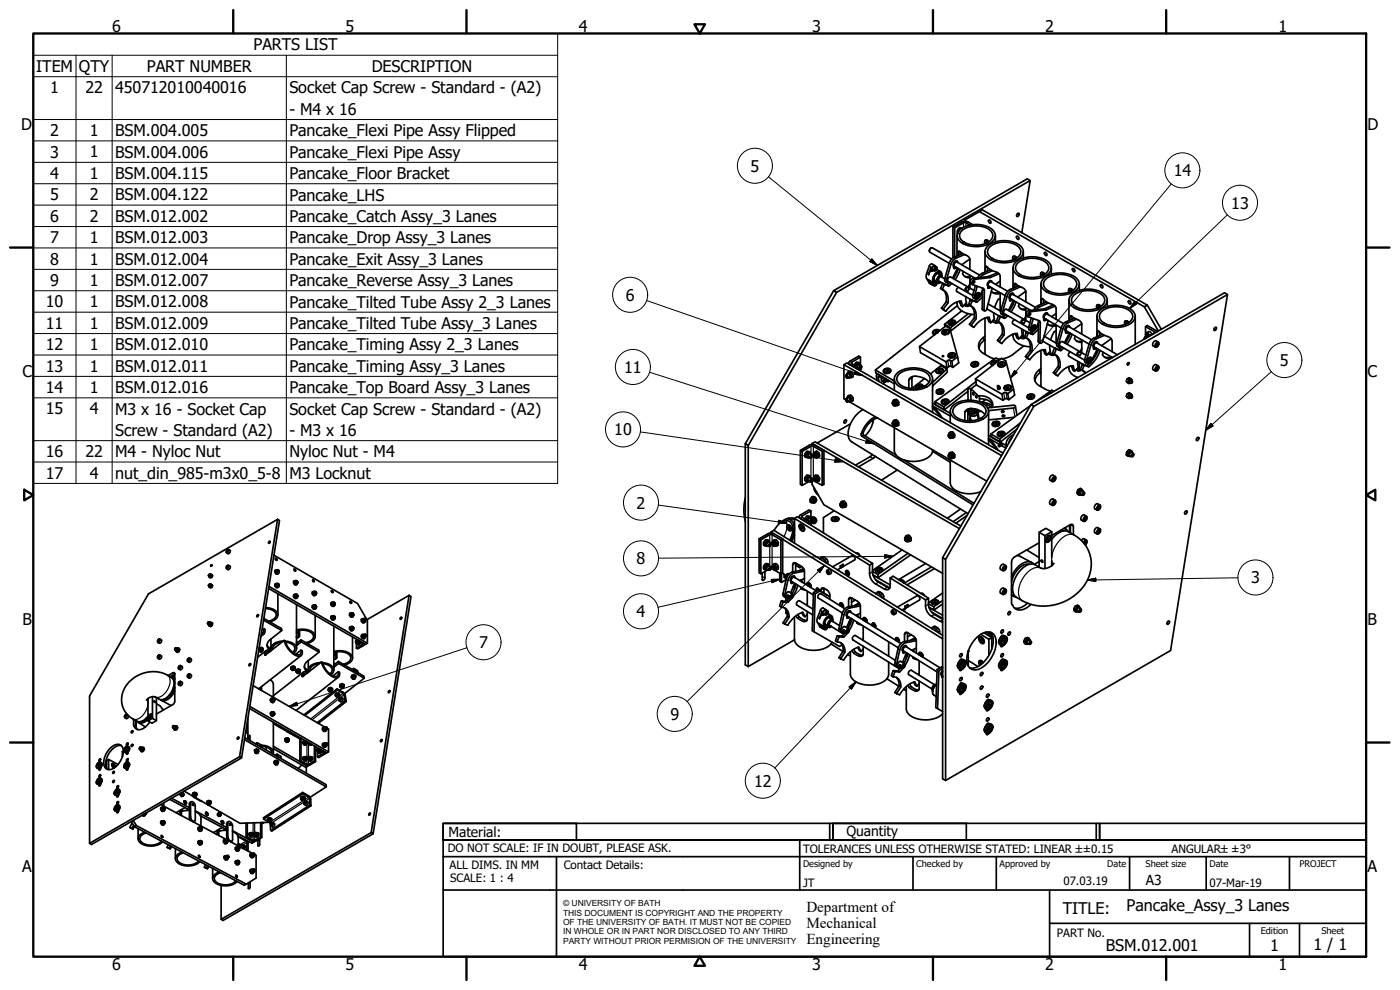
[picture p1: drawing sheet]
<svg xmlns="http://www.w3.org/2000/svg" width="420mm" height="297mm" viewBox="0 0 420 297" stroke-linecap="round" stroke-linejoin="round" font-family="sans-serif">
<defs><g id="words">
<g font-size="4.8">
<text x="33.7" y="9.6">6</text>
<text x="103.7" y="9.6">5</text>
<text x="173.7" y="9.6">4</text>
<text x="243.7" y="9.6">3</text>
<text x="313.7" y="9.6">2</text>
<text x="383.7" y="9.6">1</text>
<text x="76.1" y="15.1">PARTS LIST</text>
<text x="10.9" y="21.6">ITEM</text>
<text x="23.7" y="21.6">QTY</text>
<text x="44.1" y="21.6">PART NUMBER</text>
<text x="111.5" y="21.6">DESCRIPTION</text>
<text x="15.1" y="28">1</text>
<text x="25.6" y="28">22</text>
<text x="34.6" y="28">450712010040016</text>
<text x="86.8" y="28.1">Socket Cap Screw - Standard - (A2)</text>
<text x="86.8" y="34.5">- M4 x 16</text>
<text x="6.3" y="38.9">D</text>
<text x="15.1" y="40.9">2</text>
<text x="26.9" y="40.8">1</text>
<text x="34.6" y="40.9">BSM.004.005</text>
<text x="86.8" y="40.9">Pancake_Flexi Pipe Assy Flipped</text>
<text x="410.4" y="38.9">D</text>
<text x="15.1" y="47.3">3</text>
<text x="26.9" y="47.3">1</text>
<text x="34.6" y="47.3">BSM.004.006</text>
<text x="86.8" y="47.3">Pancake_Flexi Pipe Assy</text>
<text x="15.1" y="53.7">4</text>
<text x="26.9" y="53.7">1</text>
<text x="34.6" y="53.7">BSM.004.115</text>
<text x="86.8" y="53.7">Pancake_Floor Bracket</text>
<text x="225.2" y="51.5">5</text>
<text x="352.2" y="52.9">14</text>
<text x="15.1" y="60.1">5</text>
<text x="26.9" y="60.1">2</text>
<text x="34.6" y="60.1">BSM.004.122</text>
<text x="86.8" y="60.2">Pancake_LHS</text>
<text x="369.5" y="62.6">13</text>
<text x="15.1" y="66.5">6</text>
<text x="26.9" y="66.6">2</text>
<text x="34.6" y="66.6">BSM.012.002</text>
<text x="86.8" y="66.6">Pancake_Catch Assy_3 Lanes</text>
<text x="15.1" y="72.9">7</text>
<text x="26.9" y="72.9">1</text>
<text x="34.6" y="73">BSM.012.003</text>
<text x="86.8" y="73">Pancake_Drop Assy_3 Lanes</text>
<text x="15.1" y="79.4">8</text>
<text x="26.9" y="79.4">1</text>
<text x="34.6" y="79.4">BSM.012.004</text>
<text x="86.8" y="79.4">Pancake_Exit Assy_3 Lanes</text>
<text x="15.1" y="85.8">9</text>
<text x="26.9" y="85.8">1</text>
<text x="34.6" y="85.8">BSM.012.007</text>
<text x="86.8" y="85.9">Pancake_Reverse Assy_3 Lanes</text>
<text x="13.8" y="92.2">10</text>
<text x="26.9" y="92.2">1</text>
<text x="34.6" y="92.3">BSM.012.008</text>
<text x="86.8" y="92.3">Pancake_Tilted Tube Assy 2_3 Lanes</text>
<text x="187.8" y="90.2">6</text>
<text x="13.8" y="98.6">11</text>
<text x="26.9" y="98.6">1</text>
<text x="34.6" y="98.7">BSM.012.009</text>
<text x="86.8" y="98.7">Pancake_Tilted Tube Assy_3 Lanes</text>
<text x="13.8" y="105.1">12</text>
<text x="26.9" y="105.1">1</text>
<text x="34.6" y="105.1">BSM.012.010</text>
<text x="86.8" y="105.1">Pancake_Timing Assy 2_3 Lanes</text>
<text x="6.7" y="113.2">C</text>
<text x="13.8" y="111.5">13</text>
<text x="26.9" y="111.5">1</text>
<text x="34.6" y="111.5">BSM.012.011</text>
<text x="86.8" y="111.6">Pancake_Timing Assy_3 Lanes</text>
<text x="187.3" y="111.9">11</text>
<text x="384.1" y="109.8">5</text>
<text x="410.4" y="113.2">C</text>
<text x="13.8" y="117.9">14</text>
<text x="26.9" y="117.9">1</text>
<text x="34.6" y="117.9">BSM.012.016</text>
<text x="86.8" y="118">Pancake_Top Board Assy_3 Lanes</text>
<text x="13.8" y="124.3">15</text>
<text x="26.9" y="124.3">4</text>
<text x="34.6" y="124.4">M3 x 16 - Socket Cap</text>
<text x="86.8" y="124.4">Socket Cap Screw - Standard - (A2)</text>
<text x="34.6" y="130.8">Screw - Standard (A2)</text>
<text x="86.8" y="130.8">- M3 x 16</text>
<text x="184.4" y="130.6">10</text>
<text x="13.8" y="137.2">16</text>
<text x="25.6" y="137.2">22</text>
<text x="34.6" y="137.3">M4 - Nyloc Nut</text>
<text x="86.8" y="137.3">Nyloc Nut - M4</text>
<text x="13.8" y="143.6">17</text>
<text x="26.9" y="143.6">4</text>
<text x="34.6" y="143.7">nut_din_985-m3x0_5-8</text>
<text x="86.8" y="143.7">M3 Locknut</text>
<text x="191.1" y="152.6">2</text>
<text x="191.1" y="169.3">8</text>
<text x="375.5" y="175.1">3</text>
<text x="191.1" y="185.2">4</text>
<text x="6.8" y="187.4">B</text>
<text x="410.4" y="187.4">B</text>
<text x="143.8" y="194.4">7</text>
<text x="201.2" y="216">9</text>
<text x="226.3" y="236">12</text>
<text x="6.7" y="261.7">A</text>
<text x="410.4" y="261.7">A</text>
<text x="319" y="274.2">TITLE:</text>
<text x="338.1" y="273.4">Pancake_Assy_3 Lanes</text>
<text x="331.9" y="285.3">BSM.012.001</text>
<text x="381.2" y="285.3">1</text>
<text x="394.2" y="285">1 / 1</text>
<text x="33.7" y="291">6</text>
<text x="103.7" y="290.9">5</text>
<text x="173.7" y="290.9">4</text>
<text x="243.7" y="291">3</text>
<text x="313.7" y="291">2</text>
<text x="383.7" y="290.9">1</text>
</g>
<g font-size="4.6">
<text x="242" y="273.7">Department of</text>
<text x="242" y="278.4">Mechanical</text>
<text x="242" y="283.2">Engineering</text>
</g>
<g font-size="4.1">
<text x="134.6" y="251.1">Material:</text>
<text x="254" y="250.8">Quantity</text>
<text x="343.9" y="265.6">A3</text>
</g>
<g font-size="3.5">
<text x="134.4" y="255.6">DO NOT SCALE: IF IN DOUBT, PLEASE ASK.</text>
<text x="241" y="256">TOLERANCES UNLESS OTHERWISE STATED: LINEAR ±±0.15</text>
<text x="351.6" y="256">ANGULAR±±3°</text>
<text x="134.9" y="260.6">ALL DIMS. IN MM</text>
<text x="169.2" y="260.6">Contact Details:</text>
<text x="135.1" y="264.8">SCALE: 1 : 4</text>
<text x="241" y="266">JT</text>
<text x="319.2" y="265.5">07.03.19</text>
<text x="363" y="266">07-Mar-19</text>
<text x="317.2" y="281.2">PART No.</text>
</g>
<g font-size="2.8">
<text x="241" y="260.1">Designed by</text>
<text x="275" y="260.1">Checked by</text>
<text x="300" y="260.1">Approved by</text>
<text x="332.3" y="260">Date</text>
<text x="343.8" y="260.1">Sheet size</text>
<text x="363" y="260">Date</text>
<text x="390" y="260.1">PROJECT</text>
<text x="378.4" y="280.1">Edition</text>
<text x="396.6" y="280.1">Sheet</text>
</g>
<g font-size="2.5">
<text x="169" y="271.9">© UNIVERSITY OF BATH</text>
<text x="169" y="274.7">THIS DOCUMENT IS COPYRIGHT AND THE PROPERTY</text>
<text x="169" y="277.5">OF THE UNIVERSITY OF BATH. IT MUST NOT BE COPIED</text>
<text x="169" y="280.4">IN WHOLE OR IN PART NOR DISCLOSED TO ANY THIRD</text>
<text x="169" y="283.2">PARTY WITHOUT PRIOR PERMISION OF THE UNIVERSITY</text>
</g>
</g></defs>
<!-- layer: Visible (ISO) -->
<g fill="none" stroke="#000" stroke-width=".51">
<path d="M309.2 54.2l-58.1 33.5M279.4 74.4l-.4 .4-.1 .5M280.7 79.8l-1.1-.6-.6 .4-.9 2.5-.1 1.2a2.88 2.88 0 0 0 1.8 2.2h.2M285.6 77.7l-5.8-3.3a.87 .87 0 0 0-.7 1.3l5.8 3.3M286 68.1v9.3M286.5 68.4v8.7M287.2 70.7v6.1M287.3 78.4a1.09 1.09 0 0 0-1.1 .4 1.09 1.09 0 0 0 0 1.2l.2 .6M287.3 69.2l.4 .1M287.5 78.8l-.1-.2a.92 .92 0 0 0-1.1 .2 .92 .92 0 0 0 0 1.1l.1 .7 .3-.1v-.4M287.5 76.7l.2-1.4 1.2 .8a2.61 2.61 0 0 1 2.2 1.8v3M287.7 69.3v.1"/>
<path d="M287.7 69.3h.1M288 68.4l.3 .2M288 69a8.1 8.1 0 0 1 10.3 .4 2.61 2.61 0 0 1-1.8 3.9 8.1 8.1 0 0 1-8.8-1.3l-.5-1.3 .2-.9zM288.1 75.5v.9M288.3 68.6l-.2 .3M288.3 68.6h.2M288.6 68.5a1.07 1.07 0 0 0-1.1 .3 1.07 1.07 0 0 0-.2 1.2M288.9 69a7.2 7.2 0 0 1 8.6 .5 2.3 2.3 0 0 1-1.7 3.5 7 7 0 0 1-7.5-1.3l-.3-.8 .1-.8zM288.9 76.1l-2.9 1.2-1 1.3-1.5 5.2 .1 .6 .7 .4M289.5 76.4l-2.6 1.1-.9 .7-.6 1.2-1.3 4.4a.64 .64 0 0 0 0 .9 .64 .64 0 0 0 .9 0M289.5 66.3v-.3l5.3-3 49.5 28.6M291.1 77.7l-2.5 1.7"/>
<path d="M291.9 67.4l-1.5-.9-.9-.2-.9 .2-2.6 1.6 .5 .3 3-1.6 1.6 .7M293.9 63.5l49.5 28.6M295.6 75.5v6.1M295.7 72.1l.5-.1 .5 .6M295.9 72.8l.1-.2 .3 .2M296.1 72.6l-.2 .2 .1 .2M296.3 72.1l.2 .1M296.4 73.9a8.1 8.1 0 0 1 10.3 .4 2.61 2.61 0 0 1-1.8 3.9 8.1 8.1 0 0 1-8.8-1.4l-.4-.8v-.9zM296.6 72.7l-.1-.3a.57 .57 0 0 0-.9-.2 .57 .57 0 0 0 0 .9M296.7 66.1a.49 .49 0 0 1 .6 .2 .49 .49 0 0 1-.2 .7l-.4-.5zM296.9 74.2a7 7 0 0 1 9 .1 2.3 2.3 0 0 1-1.7 3.6 7 7 0 0 1-7.5-1.3l-.3-1.2zM298.7 70.7v1.9"/>
<path d="M304.1 76.9h.5l.5 .5M304.3 77.6l.1-.2 .3 .2M304.5 77.5l-.2 .1 .1 .2M304.7 76.9l.2 .2M304.8 78.7a8.4 8.4 0 0 1 9.9 0 2.4 2.4 0 0 1-.9 4 8.6 8.6 0 0 1-9-.7 2.19 2.19 0 0 1 0-3.3zM305 77.5l-.1-.2a.57 .57 0 0 0-.9-.3 .57 .57 0 0 0 0 1M305.1 70.9a.49 .49 0 0 1 .6 .3 .49 .49 0 0 1-.2 .6l-.3-.3zM305.3 64.2l.3-.2a.49 .49 0 0 1 .1 .6 .49 .49 0 0 1-.6 .2zM305.3 79.1a7 7 0 0 1 9 0 2.3 2.3 0 0 1-1.7 3.6 7 7 0 0 1-7.5-1.3l-.3-1.2zM306.7 69.8l2.5-15.6-.9-.5-58.1 33.5-26.5 45.9 .9 .6 26.5-46-.9-.5M307.1 75.5v1.9M313.5 75.8a.55 .55 0 0 1 .6 .2 .55 .55 0 0 1-.1 .7l-.4-.3z"/>
<path d="M278.7 83.9l.8 1.4M279.5 80.2l-.8 2.3M279.9 84.7l-.1 .7 .6 .3a.8 .8 0 0 0 .8-.9M280.1 99.9l.4 .5M280.1 83.9l.3 .6h.8M280.6 80.5l.3-.1 .1 .1-.4 .5zM280.7 80.7l-.2 .1M280.7 80.7l.2 .2M280.7 85.2l-.2 .1M280.7 85.2l.2 .2M280.7 85v.2M280.8 80.4l-.1 .3"/>
<path d="M280.8 80.4l.2 .1M280.8 99.5l-.1 .2 .1 .2M280.9 99.9h-.1M280.9 85h.1M280.9 82.1a.82 .82 0 0 1 1-.4 .82 .82 0 0 1 .6 .9l-.8-.4a1.29 1.29 0 0 0-1.1 1.9l.8 .5a.82 .82 0 0 1-1.1 0 .82 .82 0 0 1-.1-1.1zM281 84.9l-.4 .6v-.5M281.1 84.4l-.7 .1M281.1 80.8l1.3 .9 .2 1M281.1 99.9h-.3M281.2 99.5l.1 .3M281.3 99.8l-.4 .1M281.3 99.8l-.1-.3h-.4l.1 .4"/>
<path d="M281.3 81.9l.7-.1 .3 .7M281.7 84.7h.2l-.1 .2zM281.8 84.6l-.1 .2M281.9 99.3a.95 .95 0 0 0-1.1-.2 .95 .95 0 0 0-.6 1l.4 .2M281.9 81.8l.3 .7M282 99.2a1.28 1.28 0 0 0-1.3-.3 1.28 1.28 0 0 0-.8 1.1l.6 .4M282.1 84.6l.2 .1M282.4 84.7l-.1 .1M282.6 92.4l1.2 .9M282.6 82.8a1.07 1.07 0 0 0-1.1 .5 1.07 1.07 0 0 0 0 1.1l.2 .6M282.7 82.9a1.08 1.08 0 0 0-1.2 .3 1.08 1.08 0 0 0-.1 1.3l.1 .1M282.7 83a.74 .74 0 0 0-.8-.4 .74 .74 0 0 0-.6 .8l-.1 .8a.49 .49 0 0 1 .1 .6 .49 .49 0 0 1-.6 .2l-1.7-.8"/>
<path d="M282.8 99.4a1.19 1.19 0 0 1 1.2-.6 1.19 1.19 0 0 1 .9 .9 1.32 1.32 0 0 1-2.3 .1zM282.8 83.2a.61 .61 0 0 0-.7-.4 .61 .61 0 0 0-.5 .7l.1 1.5 .3-.1v-.4M282.8 86.9a3.2 3.2 0 0 1 1.7 4M282.9 99.8l.2 .5 .4 .1M282.9 85l1.9 .8zM283 87l.6 .7 .4 1v1.9M283.1 99.4a.9 .9 0 0 1 .9-.4 .9 .9 0 0 1 .7 .8 .92 .92 0 0 1-1 .6 .92 .92 0 0 1-.8-.8zM283.5 85.3l-.7 1.6M283.5 97.3l.1 .7M283.5 97.3l1.7 1M283.5 99.6l.3-.2 .1 .3M283.5 83.7l-1-.6a.89 .89 0 0 0-.7 1.3l1.1 .6-.6 1.6 .5 .3"/>
<path d="M283.8 99.4l.3 .1v.3h-.6v-.2v.2M283.9 99.7l-.2 .2M283.9 99.7l.1 .1M284 90.6l.5 .3-1.4 1.8-.5-.3M284 90.6l-1.4 1.8M284.7 99.5v.5l-.3 .3M284.8 97l.1 .4 .4 .2M284.8 96.6a.87 .87 0 0 1 1-.5 .87 .87 0 0 1 .7 .9 .87 .87 0 0 1-1 .5 .87 .87 0 0 1-.7-.9zM284.8 96.3a1.03 1.03 0 0 1 1.3-.4 1.03 1.03 0 0 1 .6 1.2 1.19 1.19 0 0 1-1.2 .5 1.19 1.19 0 0 1-1-.9zM285.1 84.7l-.9 .8M285.5 96.7l.3-.1 .1 .3M285.5 97v-.3l-.2 .2 .3 .2 .3-.1"/>
<path d="M285.5 97h.1M285.6 85l-.8 .8M285.8 96.6l.2 .2-.1 .2M285.9 96.9l-.4 .1M285.9 96.9v.1M286.4 80.3l.2-.1-.2 .2zM286.5 80.2l-.1 .1M286.6 96.7v.4l-.4 .3M286.8 80.1l.2 .2M286.9 80.2v.1M287.2 90.6a3.5 3.5 0 0 0 3.2 3.5l2 .3M287.2 80.8l-1.3 2.6"/>
<path d="M287.2 80.7v.9M287.3 91.7l-24.6 19.3 .2 .9 5.5 3.2M287.4 80.5l-.2 .3M287.5 80.8l.1-.2-1.5 3M287.6 86.2l-.5 .5v.7l4.2 2.5-.6 1.5 .5 .3M287.8 90.4l.4 .5M288 90.4l.4 1.3 .5 .3M288.1 80.9l-1.5 3M288.6 93.3l-5.1 4M288.9 92l-.4-1.7a6.1 6.1 0 0 0-4.6 3.1l-.8-.7M289.1 81.5l-.2 .7 .5 .7 .8 .4h.9M289.5 82.9l1.6 .1"/>
<path d="M289.7 91.2l1.2 .4M289.8 91.1l.8 .5M289.9 89l.1 1.8-1.1 1.2M290.1 86.2l-.5 .6M290.1 86.2l.9 .5-.5 .6-.9-.5zM290.6 94.1l-5.4 4.2 .2 .9-.2-.1M290.9 91.5l-.1 .1M290.9 91.6l-.7 .3-.9-.3M291 97.3l1.2 .9M291.1 85.2l-.5 1M291.1 82.6v3.9M291.1 89.7v.7"/>
<path d="M291.2 91.7a3.2 3.2 0 0 1 1.7 4M291.3 89.9l1.9 .8zM291.4 91.8l.6 .7 .4 1v1.9M291.5 97.6l.8 .6M291.7 94.3l-6.3 4.9M291.8 90.2l-.6 1.5M291.9 85.4l3.4 1.4 .1 6.4h.4l.4-.5M292.1 84.5l.3-.2a.31 .31 0 0 1 .1 .4 .31 .31 0 0 1-.5 .1zM292.3 87.2l-7-4.1a.87 .87 0 0 0-.8 1.3l7.4 4.3M292.4 95.4l.5 .3-1.4 1.9-.5-.3M292.4 95.4l-1.4 1.9M292.7 85.7l-.8 3.2 .1 .4 .7 .4"/>
<path d="M293 89.3h.1M293.3 88.2a.59 .59 0 0 1 .8 .3 .59 .59 0 0 1-.5 .8 .53 .53 0 0 1-.7-.2 .53 .53 0 0 1 .2-.8zM293.3 85.9l-.8 2.8a.67 .67 0 0 0 .2 1 .67 .67 0 0 0 .9-.3l1.3-2.3M293.5 88.9h.1M293.5 88.9l.2 .1M293.6 89.4v.1M293.6 88.6l.3 .2-.4 .3zM293.7 88.6v.1M293.7 88.7l-.2 .2M293.7 88.7l.2 .1M293.8 87.9a.94 .94 0 0 0-.9 .4 .94 .94 0 0 0 0 1.1M294 82.6l-6.8-4a.89 .89 0 0 0-.8 1.3l6.1 3.5"/>
<path d="M294 88.3v-.2a.71 .71 0 0 0-.8-.1 .71 .71 0 0 0-.4 .8l.1 .6h.5M294.8 86.4v6.3l.6 .6M294.9 89l-1.7 1.7M294.9 87.9l-2.3 2.4M295.6 95.4v10.9M295.7 81.6l.1-1.6 .2-.2a7.5 7.5 0 0 0 3.5 2.1l.7 1v3.2M296.1 95.3l.4 .4M296.2 92.7l3.5 2-.6 1.6 .5 .3M296.4 80.2v1.1M296.4 95.2l.4 1.3 .5 .3M296.5 91.2l3.8 2.2M296.7 86.1v.2"/>
<path d="M296.8 86.1l-.1 .2zM297.1 86l.1 .1M297.3 80.9l-2.9 1.3-.9 1.1M297.3 96.8l-.4-1.6a6.2 6.2 0 0 0-4.6 3M297.3 86.2l-.1 .1M297.5 87.4l1.2 .7h1.5M297.5 84.3a1.07 1.07 0 0 0-1 .5 1.07 1.07 0 0 0 0 1.1l.2 .6M297.7 96.5l1.4 .4 .8-.2M297.7 84.7a.61 .61 0 0 0-.7-.4 .61 .61 0 0 0-.5 .7l.1 1.5 .3-.1v-.4M297.8 86.5l-1.6 6.2M297.9 81.2l-2.9 1.3-.8 .8M298.1 96.1l1.5 .5"/>
<path d="M298.2 93.9l.2 1.8-1.1 1.1M299.4 81.8a14.7 14.7 0 0 1-7.6 1.8 1.05 1.05 0 0 0-.5 1.5l.5 .3M299.6 96.6a3.2 3.2 0 0 1 1.7 3.9M299.7 94.7l1.9 .8zM299.8 96.7l.6 .7 .4 1v1.9M299.8 82.2a14.7 14.7 0 0 1-7.5 1.7 .98 .98 0 0 0-.4 1.5M299.9 87.7l-1.3 .2-.7-.2M300.2 89.5a3.9 3.9 0 0 0-1.7 2.8M300.2 84.3l-1.4 1M300.2 87.8v5.4M300.2 95l-.6 1.6M301.9 94.4l-.9 .8"/>
<path d="M302.4 87.4l-4.9-2.9a.86 .86 0 0 0-.8 1.4l4.9 2.8M302.4 94.7l-.8 .8M303.3 89.9l-.1 .1M303.3 89.9l-.1 .2zM303.6 89.8l.2 .2M303.7 89.9v.1M304 80.4v6.1M304 90.4v.9M304.1 88.1a1.06 1.06 0 0 0-1.1 .4 1.06 1.06 0 0 0 0 1.2l.2 .6M304.2 90.2l-1.5 2.9M304.3 88.5l-.1-.2a.91 .91 0 0 0-1 .1 .91 .91 0 0 0-.2 1.1l.2 .8 .3-.1v-.4M304.3 90.2v.3"/>
<path d="M304.4 90.3l-1.5 3M304.4 95.9l-.6 .8 .2 .5 4.1 2.4-.6 1.5 .5 .3M304.9 85.2l.8 .6a3.1 3.1 0 0 1 2.1 1.6l.1 3.2M304.9 85.2l-.5-.1-.1 1.2M304.9 85.2v.9M304.9 90.6l-1.5 3M305.7 85.8l-2.6 1.1-1.1 1.1-1.7 5.5 .1 .6 .7 .4M305.9 91.2l-.2 .7 .5 .7 .8 .3 .9 .1M306.3 86.1l-2.6 1.1-.9 .7-.6 1.2-1.3 4.4a.64 .64 0 0 0 .1 .9 .64 .64 0 0 0 .8 0M306.3 92.6l1.6 .1M306.6 98.7l.2 1.8-1.1 1.2M306.9 95.8l-.5 .7"/>
<path d="M306.9 95.8l.9 .6-.5 .6-.9-.5zM307.1 99v2.2M307.8 87.4l-2.4 1.7M307.9 94.9l-.5 .9M307.9 92.3v3.8M307.9 99.4v.7M308.1 99.6l1.8 .8zM308.7 99.9l-.7 1.5M308.7 95.1l3.4 1.4 .1 6.5 .4-.1 .3-.5M309 94h.2a.31 .31 0 0 1 .1 .4 .31 .31 0 0 1-.5 .1zM309.1 96.8l-7-4a.85 .85 0 0 0-.8 1.3l7.4 4.2M309.5 95.4l-.8 2.9 .1 .7 .7 .4"/>
<path d="M309.8 99h.1M310.1 95.6l-.8 2.8a.72 .72 0 0 0 .4 1.1 .72 .72 0 0 0 .9-.7l1.1-2M310.3 98.6h.1M310.3 98.6l.2 .1M310.3 99.1l.1 .1M310.5 98.3l.2 .2-.4 .2zM310.5 98.3v.1M310.5 98.4l-.2 .2M310.5 98.4l.2 .1M310.5 97.7a.81 .81 0 0 0-.7 1.3M310.5 97.7l.1 .1M310.6 97.8a.73 .73 0 0 1 .1 .9 .73 .73 0 0 1-.8 .3"/>
<path d="M310.6 97.6a.94 .94 0 0 0-.9 .5 .94 .94 0 0 0 .1 1M310.8 92.3l-6.8-4a.85 .85 0 0 0-.7 1.3l6.1 3.5M310.8 98v-.2a.71 .71 0 0 0-.8-.1 .71 .71 0 0 0-.4 .8l.1 .6 .5-.1M311.6 96.1v6.4l.6 .5M311.6 98.7l-1.7 1.7M311.7 97.6l-2.3 2.4M312.4 85.2v6.1M312.5 81.8l.5-.1 .5 .6M312.5 91.3l.1-1.6 .2-.2a7.5 7.5 0 0 0 3.5 2.1l.6 .7v3.5M312.7 82.5l.1-.2 .3 .2M312.9 82.3l-.1 .4M313.1 81.8l.2 .1"/>
<path d="M313.2 83.6a8.1 8.1 0 0 1 10.3 .4 2.59 2.59 0 0 1-1.9 3.8 8.1 8.1 0 0 1-8.8-1.3l-.4-1.3 .2-.8zM313.2 89.9v1.1M313.4 82.3l-.2-.2a.57 .57 0 0 0-.9-.2 .57 .57 0 0 0 .1 .9M313.5 95.9l.2-.1-.1 .2zM313.5 95.8v.2M313.7 83.9a7 7 0 0 1 9 .1 2.32 2.32 0 0 1-1.7 3.6 7 7 0 0 1-7.5-1.3l-.3-1.2zM313.9 95.7l.1 .1M314.1 90.6l-2.8 1.3-1 1.1M314.1 95.9l-.1 .1M314.3 94a1.07 1.07 0 0 0-1 .5 1.07 1.07 0 0 0-.1 1.1l.2 .6M314.3 97.1l1.2 .7h1.4M314.5 94.4a.61 .61 0 0 0-.7-.4 .61 .61 0 0 0-.5 .7l.1 1.4h.3v-.4"/>
<path d="M314.6 96.2l-1.7 6.2M314.7 90.9l-2.9 1.3-.8 .7M315.5 80.4v1.9M316.2 91.5a14.7 14.7 0 0 1-7.6 1.8 1.05 1.05 0 0 0-.5 1.5l.5 .3M316.6 91.8a14.9 14.9 0 0 1-7.5 1.8 1.01 1.01 0 0 0-.4 1.5M316.7 97.4l-1.3 .2-.8-.2M316.9 99.2a4 4 0 0 0-1.6 2.8M316.9 94.1l-1.3 .9M316.9 97.5v5.4M319.2 97.1l-4.9-2.9a.89 .89 0 0 0-.8 1.4l5 2.8M320 99.7l.2-.1-.1 .2zM320.1 99.6l-.1 .1"/>
<path d="M320.4 99.5l.2 .2M320.5 99.6v.1M320.8 90.1v6.1M320.9 86.6h.5l.5 .5M320.9 97.8a1.06 1.06 0 0 0-1.1 .4 1.06 1.06 0 0 0 0 1.2l.2 .6M321 99.9l-.2 .3M321.1 98.2a.61 .61 0 0 0-.8-.5 .61 .61 0 0 0-.4 .7l-.2 .5 .3 1.1 .3-.1v-.5M321.1 87.3l.1-.2 .3 .3M321.1 99.9v.3M321.2 100l-1.5 3M321.3 87.2l-.2 .1 .1 .2M321.5 86.6l.2 .1"/>
<path d="M321.5 87.3v.1M321.6 88.4a8.1 8.1 0 0 1 10.3 .4 2.61 2.61 0 0 1-1.8 3.9 8.1 8.1 0 0 1-8.9-1.4l-.4-.8v-.9zM321.7 94.9l.8 .6a3.1 3.1 0 0 1 2.1 1.6l.1 3.2M321.7 94.9l-.5-.1-.1 1.3M321.7 94.9v.9M321.8 87.2l-.2-.2a.57 .57 0 0 0-.9-.3 .57 .57 0 0 0 .1 1M321.9 80.6a.49 .49 0 0 1 .6 .3 .49 .49 0 0 1-.2 .6l-.4-.5zM322.1 88.8a7 7 0 0 1 9 0 2.12 2.12 0 0 1-1.1 3.4 7.1 7.1 0 0 1-8.1-1.1l-.3-1.2zM322.5 95.5l-2.9 1.2-1 1.3-1.5 5.2 .1 .6 .7 .4M323 95.8l-2.5 1.1-.9 .7-.6 1.1-1.3 4.5a.64 .64 0 0 0 0 .9 .64 .64 0 0 0 .9 0M323.9 85.2v1.9M324.6 97.1l-2.4 1.7"/>
<path d="M329.2 94.9v6.1M329.3 91.5l.5-.1 .5 .6M329.5 92.1l.1-.1 .3 .2M329.7 92l-.2 .1 .1 .3M329.9 91.5l.2 .1M330 93.2a8.4 8.4 0 0 1 9.9 0 2.4 2.4 0 0 1-.9 4.1 8.6 8.6 0 0 1-9-.7 2.19 2.19 0 0 1 0-3.4zM330 99.6v1.1M330.2 92l-.1-.2a.57 .57 0 0 0-1-.2 .57 .57 0 0 0 .1 .9M330.3 85.4a.59 .59 0 0 1 .6 .3 .59 .59 0 0 1-.1 .7l-.5-.3zM330.5 93.6a7.1 7.1 0 0 1 9 .1 2.12 2.12 0 0 1-1.1 3.3 7 7 0 0 1-8.1-1l-.3-1.2zM332.3 90.1v1.9M337.7 96.3h.5l.5 .5"/>
<path d="M337.9 97l.1-.2 .3 .2M338.1 96.9l-.2 .3M338.3 96.3l.2 .1M338.6 96.9l-.2-.2a.57 .57 0 0 0-.9-.3 .57 .57 0 0 0 .1 1M338.6 90.3a.49 .49 0 0 1 .7 .3 .49 .49 0 0 1-.2 .6l-.5-.5zM340.7 94.9v8.4M343.8 98v3l-.4 .6M347.3 99.5l-3-1.8-.5 .3 2.8 1.7-2.8 1.8M348.5 98.8l-4.2-7.2-.9 .5 4.2 7.2M364.5 98.4l.3-.2a.48 .48 0 0 1 .2 .6 .48 .48 0 0 1-.7 .2zM368.4 88.4l-58.1 33.5M253.3 109.4l47.3 27.3"/>
<path d="M253.8 119.9l-.5-.3v-10.2l.9-.5 46.8 27M253.8 112.9v-.3a.47 .47 0 0 1 .6 .2 .47 .47 0 0 1-.1 .6h-.2M253.9 112.7a.31 .31 0 0 1 .4 .2 .31 .31 0 0 1-.3 .4zM253.9 119.9a.38 .38 0 0 1 .4 .2 .38 .38 0 0 1-.2 .4l-.3-.4zM254.1 119.6v-.2a.67 .67 0 0 1 .9 .2 .67 .67 0 0 1-.2 .9h-.2M254.1 112.4v-.1a.67 .67 0 0 1 .9 .2 .67 .67 0 0 1-.2 .9l-.2-.1M254.1 113.4h.1M254.2 119.2a.74 .74 0 0 1 1.1 .3 .74 .74 0 0 1-.3 1M254.2 112.1a.74 .74 0 0 1 1.1 .2 .74 .74 0 0 1-.3 1.1M254.4 119.2a.58 .58 0 0 1 .6-.4 .58 .58 0 0 1 .5 .6l.2 .2v.8h-.6M254.4 112a.58 .58 0 0 1 .6-.3 .58 .58 0 0 1 .5 .6l.2 .1v.8l-.6 .1M254.4 112.3l-.5 .3"/>
<path d="M254.4 119.4l-.5 .3M254.4 118.9a.98 .98 0 0 1 1.4 .1 .98 .98 0 0 1-.1 1.4M254.4 111.7a.99 .99 0 0 1 1.4 .2 .99 .99 0 0 1-.1 1.3M254.7 108.9v.3M254.8 108.5l2.9-1.6 .5 .3-2.8 1.7 2.8 1.7-.5 .3-2.6-1.5-.4-.3zM254.9 113.2l-.5 .2M255.4 118.6l-.4 .2M255.4 111.4l-.4 .3M256 119.4l-.3 .2M256 112.2l-.3 .2M256.4 109.5l.3 .2M257 108.7l.4 .2"/>
<path d="M258 109a.93 .93 0 0 0-1-.3 .93 .93 0 0 0-.6 .9M258 109.2l-.1-.2a1.07 1.07 0 0 0-1.1 .8M258 109.5l.5 .3M258.1 110.5l.1-.4 .4-.1-.4 1.2M258.1 109.3l-.6-.1-.5 .7M258.2 107.2v2.2M258.3 109.7l-.1-.3-.3-.1-.6 .8M258.3 110.6h-.1M258.6 110.1l-.1-.3h-.3l-.3 .6M262.7 111l5.7 3.3M263.2 114.1l-.2-1.5 .3-.3 3.1 1.7 .1 .5M263.4 112.2l-.3 .2"/>
<path d="M264.6 113.4l.1 .9 .8 .4 .6-.4M265.2 111a1.19 1.19 0 0 1 1.2-.6 1.19 1.19 0 0 1 1 .9 1.31 1.31 0 0 1-2.3 .1zM265.3 111.5l.2 .4 .4 .2M265.5 114l.1 .3 .3-.1M265.5 114.1l.3 .2M265.6 110.9a.81 .81 0 0 1 1-.3 .81 .81 0 0 1 .5 1 .97 .97 0 0 1-1 .4 .97 .97 0 0 1-.8-.7zM265.6 114.7l-.6 .5M266.1 111.1l-.2 .2 .1 .2h.4l.2-.2-.1-.2M266.2 111.4h.2M266.2 111.4l-.1 .1M266.5 111.4v-.3h-.4l.1 .3M266.9 114.2l-.4 .3-2.9-1.5 .2 1.5"/>
<path d="M267.2 111.2l-.4 .7M268.4 113.7v3.4M269.1 119.9l-.4 .2M269.2 112a8.1 8.1 0 0 1 10.3 .4 2.63 2.63 0 0 1-1.9 3.9 8.1 8.1 0 0 1-8.8-1.3l-.4-.9v-.8zM269.6 112.5a7.1 7.1 0 0 1 9-.1 2.07 2.07 0 0 1-.9 3.3 7.1 7.1 0 0 1-8.2-.9l-.4-1.1zM273.9 113l-.2 .4v3.2M275 116.2l.1 .3M275.6 115.9l.3-.1 .1 .3M275.9 115.8l.3 .2v.2l-.4 .1-.3-.1 .1-.3 .1 .3M275.9 104l7.9-6.2 1.3 .8 2.6 10.3-1.7 1.3M276 116.1l-.3 .2M276 116.1l.1 .1"/>
<path d="M276.8 116.1a.9 .9 0 0 0-1-.7 .9 .9 0 0 0-.8 1l.1 .1M276.8 115.9v.2M277 116a1.16 1.16 0 0 0-1.2-.8 1.16 1.16 0 0 0-1 1.2l.1 .2M277.5 113.6l-3.8 3M278.8 114.7a4.6 4.6 0 0 0-5.8-1.2l-.2 .5v2.5M279.3 112.2l3.1-2.5 1.8 1 .1 1-4.4 4.1M279.9 113.7v10M280.9 111a1.21 1.21 0 0 1 1.2-.6 1.21 1.21 0 0 1 1 .9 1.32 1.32 0 0 1-2.3 .1zM281.1 111.4l.5 .6M281.1 117.2a1.19 1.19 0 0 1 1.2-.6 1.19 1.19 0 0 1 1 .9 1.31 1.31 0 0 1-2.4 .2zM281.2 117.7l.2 .4 .4 .2M281.2 111a.84 .84 0 0 1 1-.4 .84 .84 0 0 1 .6 1 .84 .84 0 0 1-1.1 .4 .84 .84 0 0 1-.5-1z"/>
<path d="M281.5 117.1a.82 .82 0 0 1 1-.2 .82 .82 0 0 1 .4 .9 .97 .97 0 0 1-.9 .4 .97 .97 0 0 1-.8-.7zM281.7 111.2l.3-.2 .1 .4M282 117.3l-.2 .2 .1 .2 .6-.2-.2-.2M282 111l.3 .2v.2h-.7l.1-.2v.2M282 117.6l.3 .1M282 117.6v.1M282.1 111.4l-.3 .1M282.1 111.4h.1M282.4 117.6l-.1-.3h-.3v.3M282.9 106.8l.3 .1-.3 .1zM282.9 111.1v.5l-.4 .3M283 117.4l.1 .3-.4 .4"/>
<path d="M283.9 108.6l-8-4.6 .4 1.8 7.9 4.6 .9-.5 .9 .3-.3-1.8-.9-.4-.9 .6 .3 1.8M284.2 110.7l-4.3 4.1M284.7 106.8l.6 .6M284.8 106.1a1.17 1.17 0 0 1 2 .6 1.32 1.32 0 0 1-2.3 .1zM284.9 106.3a.9 .9 0 0 1 1-.3 .9 .9 0 0 1 .6 .8 .94 .94 0 0 1-1 .5 .94 .94 0 0 1-.7-.8zM285.3 106.6l.3-.2 .1 .3M285.6 106.4l.4 .1v.3h-.7v-.2l.1 .2M285.7 106.7l-.2 .2M285.7 106.7l.2 .1M286.6 106.5l-.4 .8M287.4 107l-1.7 1.4M290.5 117.4l-7.1 5.6"/>
<path d="M290.5 119.9l-.2 .2M291.3 116.6l-.8 .1v3.4M291.6 109.5l.2 .4 .4 .2M291.7 108.8a1.15 1.15 0 0 1 2 .6 1.31 1.31 0 0 1-2.3 .1zM291.7 109.1a.86 .86 0 0 1 1.1-.5 .86 .86 0 0 1 .6 1 .86 .86 0 0 1-1 .4 .86 .86 0 0 1-.7-.9zM291.9 117.8l.3 .3 .1 .4zM292.4 109.1l-.2 .2 .1 .2 .6-.1-.1-.3M292.5 109.4l.3 .1M292.5 109.4l-.1 .1M292.7 113.7l7.9-6.2 1.2 .8 2.7 10.3-1.7 1.3M292.8 118.7l.4 .3v.3zM292.8 109.4v-.3h-.4l.1 .3"/>
<path d="M293 115.4l-1.6 1.3M293.5 109.2l-.1 .5-.3 .2M293.6 118.8a3.5 3.5 0 0 1 4.3 2.6l-.2 .8-1.4-.7-1.1-.3M294 119.7a4 4 0 0 1 3.9 1.8M295.6 101.9l-1.4 1.4-.4 1.3M295.6 100.9a2.97 2.97 0 0 0-1.3 4.5l2.6 1.7 1.6 .5M295.8 119.9l-1 .8M298.2 109.1v-.2v.2M298.2 108.9l.3-.2v.3M298.2 109.1l.3 .1M298.5 108.7l.3 .3M298.5 109l-.2 .2"/>
<path d="M298.5 109l.1 .1M299.3 108.6a.96 .96 0 0 0-1.1-.2 .96 .96 0 0 0-.6 .9l.4 .2M299.4 115.8h.4a.38 .38 0 0 1 .3 .4 .38 .38 0 0 1-.3 .3l-.4-.4zM299.4 102.1l1.2 .9M299.4 108.4a1.28 1.28 0 0 0-2.1 .8l.6 .4-.4-.5M299.6 115.9l.3 .4zM299.7 109.5l.6 .6M299.8 108.8a1.03 1.03 0 0 1 1.2-.3 1.03 1.03 0 0 1 .6 1.1 1.19 1.19 0 0 1-1.2 .6 1.19 1.19 0 0 1-1-.9zM299.8 116.2h-.1M299.9 109.1a.89 .89 0 0 1 .9-.4 .89 .89 0 0 1 .7 .8 .92 .92 0 0 1-1 .5 .92 .92 0 0 1-.8-.8zM300 108l-1.1-.6-18.3 13.1 .2 .9 2.6 1.6-.1-.9 9.6-7.6M300.1 116.3a.32 .32 0 0 1-.3 .4 .32 .32 0 0 1-.3-.4l.1 .3 .4-.1"/>
<path d="M300.1 116.4a.38 .38 0 0 1-.3 .4 .38 .38 0 0 1-.4-.3M300.3 109.3l.3-.2 .1 .4M300.3 107.7h-.8M300.6 109.1l.3 .1v.3h-.6v-.2v.2M300.7 109.5l-.2 .1M300.7 109.5h.1M300.7 118.3l-8-4.6 .4 1.8 7.9 4.6 .9-.5 .9 .3-.3-1.8-.9-.4-.9 .6 .3 1.8M300.8 100.3l.5 .2-1.4 1.9-.5-.3M300.8 100.3l-1.4 1.8M301.5 116.5l.2 .4 .4 .2M301.5 109.2v.5l-.3 .3M301.6 115.8a1.03 1.03 0 0 1 1.2-.4 1.03 1.03 0 0 1 .7 1.2 1.19 1.19 0 0 1-1.2 .6 1.19 1.19 0 0 1-1-.9z"/>
<path d="M301.7 116a.9 .9 0 0 1 1-.3 .9 .9 0 0 1 .6 .8 .92 .92 0 0 1-1 .5 .92 .92 0 0 1-.7-.8zM302.1 116.5v-.2l.1 .2M302.1 116.3l.4-.2v.3M302.5 116.1l.2 .1v.2l-.6 .1M302.5 116.4l-.2 .2M302.5 116.4l.1 .1M303.4 116.2l-.1 .5-.3 .3M304 100.3a3.5 3.5 0 0 0 3.2 3.5l2 .3M304.2 116.7l-1.7 1.4M304.6 100.1l.3 .4M304.8 100.1l.4 1.3 .5 .3M304.9 100.5v.1"/>
<path d="M305.7 101.7l-.4-1.6a6.1 6.1 0 0 0-4.6 3l-.8-.7M306.5 100.9l1.2 .4-.7 .3-.9-.3M307.1 103.7v.2M307.3 103.8l-3.8 2.9-1.6 .7-1.1 .3M307.8 107l1.2 .9M308 101.4a3.2 3.2 0 0 1 1.7 4M308.2 101.5l.6 .7 .3 1 .1 1.9M308.4 119.2l.2 .4 .4 .2M308.5 118.5a1.15 1.15 0 0 1 2 .5 1.3 1.3 0 0 1-2.3 .2zM308.5 118.8a.97 .97 0 0 1 1-.4 .97 .97 0 0 1 .8 .7 .98 .98 0 0 1-1 .6 .98 .98 0 0 1-.9-.7zM309.2 105.1l.5 .3-1.4 1.9-.5-.3M309.2 105.1l-1.4 1.9"/>
<path d="M309.2 118.8l-.2 .2 .1 .2 .6-.2-.1-.2M309.3 119.1l.3 .1M309.3 119.1l-.1 .1M309.6 119.1v-.3h-.4l.1 .3M310.3 118.9l-.1 .4-.3 .3M312.4 110.6a3 3 0 0 0-1.3 4.5l2.6 1.7 1.6 .5M312.4 111.6l-1.4 1.4-.4 1.3M312.4 105.1v10.9M312.9 105l.5 .4M312.9 102.4l3.6 2-.7 1.6 .6 .3M313.2 104.9l.4 1.3 .5 .3M313.4 100.9l3.7 2.1"/>
<path d="M314.1 106.5l-.4-1.6a6.1 6.1 0 0 0-4.6 3l-.8-.6M314.5 106.2l1.4 .4 .8-.2M314.9 105.8l1.5 .5M315 103.6l.2 1.8-1.1 1.1M315.3 118l-.9 .5M315.6 117.8l-1.1 .3-.4 .6M316.1 111.8l1.3 .9M316.3 117.4l-.6-.3-5.1 3.6M316.4 106.3a3.2 3.2 0 0 1 1.7 3.9M316.5 104.4l1.8 .8zM316.6 106.3l.6 .8 .3 1 .1 1.8M317 104.7l-.6 1.6"/>
<path d="M317.6 109.9l.5 .3-1.4 1.9-.6-.3M317.6 109.9l-1.5 1.9M318.7 104.1l-.9 .8M319.2 104.4l-.9 .8M320.8 110a3.2 3.2 0 0 0 2.7 3.3M320.8 100.2l-1.3 2.6M320.8 100.1v.9M321.2 105.6l-.5 .5v.7l4.2 2.5-.6 1.5 .5 .3M321.4 109.8l.3 .5M321.6 109.8l.4 1.3 .5 .3M321.7 100.3l-1.5 3M322.5 111.4l-.4-1.6a6 6 0 0 0-4.6 3l-.8-.7"/>
<path d="M322.7 100.8a1.33 1.33 0 0 0 1.1 1.8l.9 .1M323 102.3h1.7M323.3 110.6l1.2 .4-.7 .3-.9-.3M323.4 108.4l.2 1.8-1.1 1.2M323.7 105.5l-.5 .7M323.7 105.5l.9 .6-.5 .6-.9-.5zM323.9 108.7v2.2M324.7 104.6l-.5 .9M324.7 102v3.8M324.7 109.1v.7M324.8 111.1l1.1 .8M324.9 109.3l1.8 .8z"/>
<path d="M325 111.2l.6 .8M325.4 109.6l-.6 1.5M325.9 106.6l-7-4.1a.87 .87 0 0 0-.8 1.3l7.4 4.2M326.7 107.7a.58 .58 0 0 1 1 .1 .58 .58 0 0 1-.5 .9 .53 .53 0 0 1-.8-.2 .53 .53 0 0 1 .3-.8zM327.1 108.3h.1M327.1 108.3l.2 .1M327.1 108.8l.1 .1M327.2 108l.3 .2-.4 .2zM327.3 108v.1M327.3 108.1l-.2 .2M327.3 108.1l.2 .1M327.3 107.4h.1"/>
<path d="M327.4 107.3a.94 .94 0 0 0-.9 .4 .94 .94 0 0 0 0 1.1M327.6 101.9l-6.8-3.9a.87 .87 0 0 0-.8 1.3l6.8 3.9M327.6 107.7v-.2a.71 .71 0 0 0-.9-.1 .71 .71 0 0 0-.3 .8l.1 .6 .5-.1M328.5 104.4l-.1 .2M328.5 104.4l-.1 .3zM328.8 104.4l.2 .1M328.9 104.4v.2M329.2 105v.9M329.3 102.6a1.06 1.06 0 0 0-1.1 .5 1.06 1.06 0 0 0 0 1.1l.2 .6M329.3 101l.1-1.6 .2-.2a7.2 7.2 0 0 0 3.5 2.1l.7 .9v3.3M329.3 104.8v.8M329.5 103a.61 .61 0 0 0-.8-.4 .61 .61 0 0 0-.4 .7l-.2 .5 .3 1 .3-.1v-.4"/>
<path d="M329.6 104.8a10.4 10.4 0 0 1-3.4 4.9M330.1 105.1a10.3 10.3 0 0 1-3.4 5M330.9 100.3l-2.9 1.3-.8 .9-1.7 5.5 .1 .7 .7 .4M331.1 105.7l-.2 .7 .5 .7 1.1 .5 .9-.1M331.4 100.6l-2.5 1.1-.9 .7-.6 1.2-1.3 4.5a.67 .67 0 0 0 .2 1 .67 .67 0 0 0 .9-.3l2.2-4.1M333.5 107.1l-1.3 .2-.8-.2M333.5 101.6l-2.9 2.1M333.8 107.2v.1M335.3 106.4l-6.1-3.5a.85 .85 0 0 0-.8 1.3l5.4 3.1M338 118.9l.7 .6M338 114.4l.7 .6M338.5 108.9l.1-.1a.31 .31 0 0 1 .2 .5 .31 .31 0 0 1-.5 .1z"/>
<path d="M338.6 109.4h-.3M338.7 108.8l.1 .3M338.7 118.4l-.4-.3-.3 .8 .4 .2M338.7 113.9l-.4-.2-.3 .7 .4 .2M338.7 119.5h.4M338.7 115h.4M339.3 118.1l-.4-.3-.6 .3M339.3 113.6l-.4-.3-.6 .4M339.7 118.5l-.4-.4-.1 .2a.34 .34 0 0 0-.5 .1 .34 .34 0 0 0 .1 .5l-.4 .2 .3 .4M339.7 114l-.4-.4-.1 .2a.33 .33 0 0 0-.5 .1 .33 .33 0 0 0 .1 .4l-.4 .3 .3 .4M339.7 118.8v-.2a.53 .53 0 0 0-.7 .2 .53 .53 0 0 0 .2 .7h.2l-.4-.3 .1-.4 .3-.2 .4 .2M339.7 114.3v-.2a.53 .53 0 0 0-.7 .2 .53 .53 0 0 0 .2 .7h.2l-.4-.3 .1-.4 .3-.2 .4 .2"/>
<path d="M339.9 114.5l-.1-.2a.32 .32 0 0 0-.4 .2 .32 .32 0 0 0 .2 .4M339.9 119l-.1-.1a.31 .31 0 0 0-.4 .1 .31 .31 0 0 0 .2 .4M339.9 114.5h.1M339.9 119h.1M343.8 101.4l.1 .1M344.2 101.1h-.5l-.2 .7M344.5 100.4l.1 .1M344.5 100.4l-.4 .2M344.5 100.4h.1M344.6 100.6l.1 .2M344.7 101l-.2-.6-.3-.1-.1 .3 .4 .4-.5 .4M344.7 100.8h.1"/>
<path d="M344.7 100.8l-.4 .2M345.7 100.4l-.7-.9-1 .4a.82 .82 0 0 0 .1 1.1M347 103.7l.2 .1M347 110.6h.1M347 110.6l.4 .2M347.1 110.3l.3-.1 .1 .2-.4 .6zM347.1 103.2v.1M347.1 103.3l.4 .2M347.1 103.3l-.1 .1M347.1 110.3l-.1 .3M347.2 110.3l.3 .1M347.3 103l.2 .2-.3 .6-.3-.1z"/>
<path d="M223.7 133.1v66.4l.9 .5M224.6 133.7v66.3M240.2 135.1v10.2l.5 .3M240.7 135.4v10.2l2-1.1M241.6 136.2l.3 .2M241.9 137.2l.6 .1M242.2 135.4l.3 .2M242.7 137.1l.4 .3M243.1 135.7a.99 .99 0 0 0-1.3 .2 .99 .99 0 0 0 .1 1.3M243.2 136l-.2-.3a.97 .97 0 0 0-1 1.1l-.1 .4M243.2 136.3l.4 .2M243.3 136.1a.75 .75 0 0 0-1.1 .2 .75 .75 0 0 0 .4 1.1"/>
<path d="M243.4 136.7h.1a.33 .33 0 0 1 .2 .4 .33 .33 0 0 1-.5 .1zM243.5 136.4l-.1-.2a.66 .66 0 0 0-.8 .3 .66 .66 0 0 0 .2 .9l.2-.1M243.7 133.1l.9-.5 43.8 25.2M243.7 133.1v.3M243.7 133.1l44.2 25.5M243.8 136.8l-.1-.2a.47 .47 0 0 0-.6 .2 .47 .47 0 0 0 .1 .6l.3-.1M244.1 136.1a.77 .77 0 0 1 .8 .4 .77 .77 0 0 1-.1 .9 .93 .93 0 0 1-.7-1.3zM244.2 136.1a.75 .75 0 0 1 1 .2 .75 .75 0 0 1-.3 1.1M244.2 136.3a.42 .42 0 0 1 .6 .3 .42 .42 0 0 1-.3 .5l-.2-.3zM244.3 136a.48 .48 0 0 1 .4-.4 .48 .48 0 0 1 .5 .4l.2 .1M244.3 136.4a.37 .37 0 0 1 .5 .2 .37 .37 0 0 1-.2 .4zM244.4 136.3l.1 .4 .3 .3"/>
<path d="M244.7 137h.1M244.7 135.5l.4-.2a1.2 1.2 0 0 1 .7 1.7l-.6 .4M245.4 136.1v.3a.5 .5 0 0 1 .2 .6 .5 .5 0 0 1-.6 .3M245.8 135.9l-.4 .2M246 136.8l-.3 .2M246.7 135.4v10.2l-1.9-1.1M247.3 135.1l-.6 .3-3-1.6-3 1.6-.5-.3 2.6-1.5 .9-.2 .9 .2 2.7 1.5v10.2l-.6 .3M253.4 126.2l.4-.3a.49 .49 0 0 1 .1 .7 .49 .49 0 0 1-.7 .2zM253.8 120v-.2a.48 .48 0 0 1 .6 .2 .48 .48 0 0 1-.1 .6l-.2-.1M254.1 120.5h.1M254.9 120.3l-.5 .3M254.9 120.5l41.2 23.9"/>
<path d="M255.2 127.2l-10 5.7M259 122.9a8.4 8.4 0 0 0-4.2 8.7l.8 1 34.9 21.5M261.8 136.4l-.6 .6-4.5 2.6M262 126v.5M262.1 125.9a8.1 8.1 0 0 1-2.5 4.9M262.6 136.9l-.6 .6-4.4 2.6M262.7 125a8.5 8.5 0 0 0-4.3 5.6l33.6 20.9M263.3 125.4a6.8 6.8 0 0 0-4.3 4.9l10 6.3M267.8 121.1l.1-.3a.47 .47 0 0 1 .6 .3 .47 .47 0 0 1-.1 .6l-.3-.1M267.8 127.2l.1-.2a.48 .48 0 0 1 .6 .2 .48 .48 0 0 1-.1 .6l-.3-.1M267.9 121.2l-.1-.6a.7 .7 0 0 1 .9 .3 .7 .7 0 0 1-.2 .9l-.5-.3M267.9 127.4a.45 .45 0 0 1 0-.8 .45 .45 0 0 1 .7 .3l.2 .5-.1 .5-.7-.3"/>
<path d="M267.9 120.9a.36 .36 0 0 1 .5 .2 .36 .36 0 0 1-.2 .5zM267.9 120.5a.73 .73 0 0 1 1.1 .3 .73 .73 0 0 1-.3 1M267.9 126.6a.74 .74 0 0 1 1.1 .3 .74 .74 0 0 1-.3 1M268.1 120.7l-.2 .1M268.1 126.8l-.2 .1M268.1 120.4v-.3h.6l.6 .7M268.1 126.6v-.4h.6l.6 .8M268.1 120.1a.99 .99 0 0 1 1.4 .2 .99 .99 0 0 1-.2 1.4M268.1 126.2a.99 .99 0 0 1 1.4 .2 .99 .99 0 0 1-.2 1.4M268.4 128.3v6.8a4.3 4.3 0 0 0 4.2 3.2 6.8 6.8 0 0 0 7.1-2.3l.2-1M268.6 121.6h-.1M268.6 127.7l-.1 .1"/>
<path d="M269.1 126l-.4 .2M269.3 120.8v.9h-.5M269.3 127v.8l-.5 .1M269.7 120.6l-.4 .2M269.7 126.8l-.4 .2M271.3 138l21 13M279.9 121.9l1.8 1.8 1 1.7M279.9 121.8l5.3 3M279.9 120.9l5.3 3.1M279.9 135.4l5.3 3.3M279.9 122.4l2.2 2.6M280.6 120.5l2.7 1.6"/>
<path d="M282.7 120.7l.6 .6M282.8 120a1.14 1.14 0 0 1 1.2-.3 1.14 1.14 0 0 1 .8 .9 1.22 1.22 0 0 1-1.2 .7 1.22 1.22 0 0 1-1.1-.8zM282.9 120.3a.82 .82 0 0 1 1.1-.5 .82 .82 0 0 1 .4 1 .91 .91 0 0 1-.9 .4 .91 .91 0 0 1-.7-.8zM283.6 120.3l.3 .1 .1 .2M283.7 120.7h.2M283.7 120.7l-.2 .1M283.9 120.4l.1 .2-.2 .2-.4-.1-.1-.2 .3-.2 .1 .4M284.6 120.4l-.1 .5-.3 .3M284.6 130.8l.1-.3a.42 .42 0 0 1 .6 .2 .42 .42 0 0 1-.3 .6h-.1M284.6 136.9l.1-.2a.43 .43 0 0 1 .6 .2 .43 .43 0 0 1-.3 .5h-.1M284.7 130.9a.45 .45 0 0 1 0-.7 .45 .45 0 0 1 .7 .3l.2 .9-.5 .1-.3-.3M284.7 137.1l-.1-.7a.7 .7 0 0 1 .9 .3 .7 .7 0 0 1-.2 .9l-.5-.3"/>
<path d="M284.7 130.6a.36 .36 0 0 1 .5 .2 .36 .36 0 0 1-.2 .5zM284.7 130.2a.74 .74 0 0 1 1.1 .2 .74 .74 0 0 1-.3 1.1M284.7 136.7a.35 .35 0 0 1 .5 .3 .35 .35 0 0 1-.3 .4zM284.8 136.6l.1-.3a.49 .49 0 0 1 .4-.4 .49 .49 0 0 1 .5 .4l.4 .4M284.9 130.1v-.3h.6l.7 .7M284.9 130.4l-.1 .1M284.9 129.8a.99 .99 0 0 1 1.4 .2 .99 .99 0 0 1-.1 1.4M284.9 136.5v-.2a.66 .66 0 0 1 .9 .3 .66 .66 0 0 1-.2 .8h-.2M285.1 136.2l-.4 .1M285.2 138v6.8a4.3 4.3 0 0 0 4.2 3.2l2.2 .1 2.7-.6M285.2 123.4v3.4M285.3 135.7l-.4 .2"/>
<path d="M285.3 136.3v-.4a.72 .72 0 0 1 .8-.1 .72 .72 0 0 1 .4 .7 .5 .5 0 0 1 0 .7 .5 .5 0 0 1-.7-.1M285.3 131.3h-.1M285.5 136.2v-.2a.66 .66 0 0 1 .9 .2 .66 .66 0 0 1-.2 .9l-.2-.1M285.8 137.4l-.3 .2M285.9 129.6l-.4 .2M285.9 137.3l-.4 .2M285.9 135.7l-.4 .2M286 121.7a8.1 8.1 0 0 1 10.2 .4 2.63 2.63 0 0 1-1.8 3.9 8.1 8.1 0 0 1-8.8-1.3l-.4-1.3 .2-.9zM286.2 130.5v.9h-.6M286.2 136.7l-.1 .2a.52 .52 0 0 1-.2 .7 .52 .52 0 0 1-.7-.1M286.5 130.3l-.3 .2M286.5 137.3l-.3 .2"/>
<path d="M286.5 136.5l-.3 .2M286.7 121.8a7.2 7.2 0 0 1 8.7 .3 2.24 2.24 0 0 1-1.5 3.6 7.1 7.1 0 0 1-7.6-1.2l-.4-1.2 .3-.8zM290.5 124.1l.3 .2M290.6 122.8a1.46 1.46 0 0 0 1 1.5 1.46 1.46 0 0 0 1.7-.6l.2-.2M290.6 123.5a1.57 1.57 0 0 0 1.3 1.4 1.57 1.57 0 0 0 1.7-.8M290.7 122.7l-.2 .4v3.2M290.9 122.6a1.19 1.19 0 0 0 .9 1.1 1.19 1.19 0 0 0 1.3-.6l.1-.2M291.1 124.6l.2 1.2 .6 .4M291.1 126.2v.1M291.2 125.2l-.1 1M291.3 122.6a.72 .72 0 0 0 .6 .7 .72 .72 0 0 0 .8-.6M291.4 120.1l-.1-3.5 2.6 2.5 .1 1.5"/>
<path d="M293.3 122.9a1.28 1.28 0 0 1-1.2 1.1 1.28 1.28 0 0 1-1.3-1M293.4 124.4l.2 1.3M293.5 123.5l.1 .6M293.6 124.1l.2 1.6M293.8 125.8l-.4 .1M294 120.6l2.1 .3 1.8 .8M294.5 123.4l-1 .1M295.6 124.4a4.5 4.5 0 0 0-5.8-1.2l-.2 .4v2.6M296.4 122.4l7.7-.8a.45 .45 0 0 1 .6 .4 .45 .45 0 0 1-.6 .4l-7.4 .8M296.7 132.1l1.2 1.2 1 1.4M296.7 131.6l1.3 1.3 1.5 2.2M296.7 131.5l3.1 1.8"/>
<path d="M296.7 130.6l5.3 3.1M296.7 123.4v10M297.4 130.2l2.6 1.5M298 127.4l.2 .4 .4 .2M298.1 126.7a1.15 1.15 0 0 1 1.9 .5 1.31 1.31 0 0 1-2.3 .1zM298.1 127a.86 .86 0 0 1 1-.5 .86 .86 0 0 1 .6 1 .86 .86 0 0 1-1 .4 .86 .86 0 0 1-.6-.9zM298.8 127l-.2 .2 .1 .2 .6-.2-.2-.2M298.9 127.3h.2M298.9 127.3l-.2 .1M299.2 127.3l-.1-.3h-.3l.1 .3M299.4 129.9a1.19 1.19 0 0 1 1.2-.5 1.19 1.19 0 0 1 1 .9 1.32 1.32 0 0 1-2.3 .1zM299.5 130.4l.2 .4 .4 .2"/>
<path d="M299.7 129.9a.91 .91 0 0 1 1-.3 .91 .91 0 0 1 .6 .8 .93 .93 0 0 1-.9 .5 .93 .93 0 0 1-.8-.8zM299.8 127v.5l-.3 .3M300 133.1a.34 .34 0 0 1 .5 .1 .34 .34 0 0 1-.1 .4M300 133.4l-.1 .4zM300.1 133a.38 .38 0 0 1 .5 .1 .38 .38 0 0 1-.1 .5M300.1 133.4h-.1M300.3 133.2l.1 .4M300.4 130l.3 .1 .1 .2M300.4 133.6a.42 .42 0 0 1-.4 .4 .42 .42 0 0 1-.5-.3 .42 .42 0 0 1 .4-.5 .32 .32 0 0 1 .4 0 .32 .32 0 0 1 .1 .4M300.4 133.6h.1M300.4 130.4h.3M300.4 130.4l-.1 .1"/>
<path d="M300.4 133.6l1.5 .9M300.7 130.1l.1 .2-.3 .2-.4-.3 .3-.2v.4M301.4 130.1l-.4 .8M302 133.1v1.2M303.6 131.5l-.6 .7-.3 .8M304.2 130.5a2.77 2.77 0 0 0-2 3.4M304.4 125.2l-7.7 .8M304.7 121.9l.5 2.7M305.2 128.8l-5 3.9M306.2 126.9l-6.2 4.8 .2 1-2.7-1.6-.1-.9M309.2 121.7l-11.8 8.5M309.4 121.4l.9 .5-26.5 45.9-.9-.5 26.5-45.9 58.1-33.6 .9 .6-17.1 106.8-67.5 39v-66.4"/>
<path d="M338.1 135.7l.4 .2M338.4 136.7l.6 .2M338.8 135l.3 .2M339.2 136.7l.5 .3M339.7 135.6a.52 .52 0 0 0-.5-.4 .52 .52 0 0 0-.5 .5l-.2 .2-.1 .8M339.7 135.4a1.05 1.05 0 0 0-1.3-.2 1.05 1.05 0 0 0-.4 1.3l.4 .2M339.7 135.9l.5 .2M339.8 135.7a.74 .74 0 0 0-1 .2 .74 .74 0 0 0 .3 1M339.9 136.4l.1-.1a.35 .35 0 0 1 .2 .4 .35 .35 0 0 1-.4 .3zM340 136v-.2a.67 .67 0 0 0-.9 .3 .67 .67 0 0 0 .2 .9l.2-.1M340.3 136.4a.38 .38 0 0 0-.6 0 .38 .38 0 0 0 .2 .6l.1-.1M359.2 131.4l.3-.2a.48 .48 0 0 1 .2 .7 .48 .48 0 0 1-.7 .1z"/>
<path d="M83.3 155.8l.6 .4-11.4 71.2-.6-.4zM83.3 155.8l-38.7 22.4-17.7 30.6v44.2l45-26M223.7 149.3a15.1 15.1 0 0 0 0 7.1M231.4 159.9v-.3l.8-.5 50.7 31.5M231.4 159.6l.6 .4M234.1 156.9a2.23 2.23 0 0 1 2.7-.5 2.23 2.23 0 0 1 1.2 2.5l-.4 1.9-.6 1.3M236 155.7a2.55 2.55 0 0 1 2.4 3.4l-.5 1.9-.6 1.3M236.2 157.7a.92 .92 0 0 1 1.1 .5 .92 .92 0 0 1-.2 1.1 1.26 1.26 0 0 1-.9-1.6zM236.3 157.6a1 1 0 0 1 1.1 .5 1 1 0 0 1-.1 1.1M236.5 155.5l.7 .4M236.6 158.5v-.3l.2-.1 .2 .6h-.2l.2-.1M236.9 158.3l-.3 .2 .2 .2"/>
<path d="M236.9 158.3h.1M236.9 157.6h.1M237.6 158.6v.1M238 155.5l.4 .6M238.1 155.6l-.8 .4M238.3 157.3l.1 .1M238.4 157.4v2M238.4 155.7a4.4 4.4 0 0 0-4.8 1.7l-1.3 1.7M238.4 155.5l22.6 14.1M239.8 155v.3M239.9 157.4a1.26 1.26 0 0 1 1.3 .6 1.26 1.26 0 0 1 0 1.4 1.45 1.45 0 0 1-1.3-2zM240.2 157.6a1.01 1.01 0 0 1 1 .5 1.01 1.01 0 0 1-.1 1.1 1.17 1.17 0 0 1-.9-1.6z"/>
<path d="M240.4 158.1l.2-.1 .3 .2v.3l-.4-.1M240.6 158l-.2 .1 .1 .3 .3-.2M240.7 157.4l-.5 .1M240.8 158.2h.1M240.8 158.2l.1 .1M241.5 158.7l-.3 .4M241.6 143.3l.3 .3M241.6 155.6l.3 .2M241.9 144.4h.6M242.2 142.6l.3 .2M242.2 154.8l.3 .2M242.7 156.3l.5 .4v-.4l.4-.3 .1 .4-.3 .4"/>
<path d="M242.7 144.3l.4 .3M243.1 142.8a.99 .99 0 0 0-1.3 .2 .99 .99 0 0 0 .1 1.4M243.1 155.1a.93 .93 0 0 0-1-.2 .93 .93 0 0 0-.6 .8M243.1 149.8l.4 .2M243.2 143.1a.57 .57 0 0 0-.6-.3 .57 .57 0 0 0-.5 .6l-.2 .2v.8M243.2 155.4l-.2-.3a1.08 1.08 0 0 0-1.1 .8M243.2 143.4l.4 .3M243.2 155.7l.4 .2M243.3 143.2a.74 .74 0 0 0-1.1 .2 .74 .74 0 0 0 .4 1.1M243.3 155.5l-.6-.2-.6 .7M243.4 156.8v.8v-.6M243.4 153.3l-.6-.3-2.6 1.5-.4 .5 .4 .5 2.6 1.7"/>
<path d="M243.4 156.9h.1M243.4 156.8h.1M243.4 143.9l.1-.1a.32 .32 0 0 1 .2 .5 .32 .32 0 0 1-.5 0zM243.5 143.6l-.1-.2a.66 .66 0 0 0-.8 .2 .66 .66 0 0 0 .2 .9l.2-.1M243.5 155.8l-.1-.3h-.4l-.6 .7M243.5 156.9l.6 .1M243.5 150.8l.6 .1M243.5 156.7l-.1 .1M243.5 156.7v.2M243.7 156.5l.5 .5M243.7 144.1v1.2l3.6 6.2 35.6 20.5M243.8 144l.5 .2"/>
<path d="M243.8 144l-.1-.2a.42 .42 0 0 0-.6 .2 .42 .42 0 0 0 .3 .5h.1M243.8 155.1l.3 .2M243.8 149l.3 .2M244.1 143.3a.71 .71 0 0 1 .8 .4 .71 .71 0 0 1-.2 .8l-.5-.4zM244.2 143.2a.74 .74 0 0 1 1 .2 .74 .74 0 0 1-.3 1.1M244.2 143.5a.44 .44 0 0 1 .6 .2 .44 .44 0 0 1-.2 .6zM244.3 143.5a.38 .38 0 0 1 .5 .2 .38 .38 0 0 1-.2 .5zM244.3 146.4l.3 .9M244.3 156.2l.3-.2a.43 .43 0 0 1 .2 .6 .43 .43 0 0 1-.6 .1zM244.3 150l.3-.2a.44 .44 0 0 1 .2 .6 .44 .44 0 0 1-.6 .2zM244.4 143.6h.1M244.4 142.8a1 1 0 0 1 1.4 .3 1 1 0 0 1-.3 1.3"/>
<path d="M244.4 155.9l.2-.1a.61 .61 0 0 1 .5 .6 .61 .61 0 0 1-.5 .6l-.2 .1a.62 .62 0 0 1-.4-.6 .62 .62 0 0 1 .4-.6zM244.4 149.7l.2-.1a.61 .61 0 0 1 .5 .6 .61 .61 0 0 1-.5 .6l-.2 .1a.61 .61 0 0 1-.4-.6 .61 .61 0 0 1 .4-.6zM244.4 143.5l.1 .4 .3 .2M244.4 156.2l.3-.1a.32 .32 0 0 1 .1 .4 .32 .32 0 0 1-.5 .1zM244.4 150.1l.3-.1a.37 .37 0 0 1 .1 .4 .37 .37 0 0 1-.5 .2zM244.6 156.7l-.1 .1M244.6 150.6l-.1 .1M244.6 147.3h.1M244.6 147.3l1 1.2M244.7 147.4l.4 .2M244.7 144.1h.1M244.7 147.4l.2 .2"/>
<path d="M244.7 155.4l-.9-.3-.4 .4v-2.2l-2.7 1.5v.4l2.7 1.6-.6 .3M244.7 149.3a.99 .99 0 0 0-1.4 .1 .99 .99 0 0 0 .2 1.4M244.8 155.7l-.1-.3-.6-.1-.4 .6M244.8 149.6l-.1-.3h-.4a1.49 1.49 0 0 0-.8 1.5M244.9 150.1h.1M244.9 156.2v.1M244.9 155.8l-.6-.2-.5 .6-.2-.3-.2 .1-.3 .5M244.9 149.7a.74 .74 0 0 0-1.1 .2 .74 .74 0 0 0 .4 1M245.1 142.9l-.7-.1-.1 .3M245.1 142.9l.1 .2a.97 .97 0 0 1 .2 1.3h-.4M245.2 148.2l.2 .1M245.4 142.6l-.3 .3"/>
<path d="M246 143.5l-.4 .2M249.6 155.4a1.26 1.26 0 0 1 2.2 .5 1.42 1.42 0 0 1-2.3-.1zM249.7 155.8l.3 .6M249.8 155.5a1.06 1.06 0 0 1 1.8 .3 1.03 1.03 0 0 1-1 .6 1.03 1.03 0 0 1-.9-.7zM250.3 153.2l-3.2 2.1v4.6M250.6 155.6l-.3 .1 .1 .2h.6M250.7 155.9l.1 .1M250.7 155.9l-.1 .1M251 155.6v.3v-.3h-.4l.1 .3M251.6 155.7l-.2 .6M252.1 151.6v-.1a.38 .38 0 0 1 .6 .1 .38 .38 0 0 1-.2 .5h-.1M252.2 151.8l-.1-.5a.56 .56 0 0 1 .7-.2 .56 .56 0 0 1 .3 .7v.4l-.3 .1-.5-.3"/>
<path d="M252.2 151a.74 .74 0 0 1 1.1 .2 .74 .74 0 0 1-.3 1.1M252.3 150.9a.57 .57 0 0 1 .7-.3 .57 .57 0 0 1 .4 .6l.2 .1v.9h-.5M252.3 151.2l-.1 .1M252.4 150.6a.99 .99 0 0 1 1.4 .2 .99 .99 0 0 1-.2 1.4M252.8 152.1h.1M253.4 150.4l-.4 .2M254 151.1l-.4 .2M269.3 141l-4.8 3.1M288.3 152.7l-4 2.8M290 153.8l-3.9 2.7M290.2 154.7l-3.3 2.3M315.6 159.5l-1.7-1-2.1 1.2v10.4"/>
<path d="M315.6 159.5l-2 1.2-1.8-1M315.6 159.5v7.7M316.1 143.8h.1M316.1 143.8l.4 .2M316.1 150.9h.1M316.1 150.9l.4 .2M316.1 143.5l.4-.2 .1 .3-.5 .6zM316.1 150.7l.4-.2 .1 .2-.5 .6zM316.2 143.5l-.1 .3M316.2 150.7l-.1 .2M316.3 143.4l.3 .2M316.3 150.6l.3 .1"/>
<path d="M318.2 159.2l1.1 .1M319.3 158.5l.8 .4 .5 .6M319.4 158.5l.5 .3M320.6 159.5a4 4 0 0 0-4.5 1.8l-.5 .5M320.6 159.5l1.8 1.1a10.4 10.4 0 0 1 1.5 16.8 14.3 14.3 0 0 1-19.5 1.2 6.9 6.9 0 0 1 1.9-7.6 3.9 3.9 0 0 1 4.4-1.5l1.7 1a3.9 3.9 0 0 0 3.9-1.5M321 157.6v2.1M321.2 157.4h.7l.2 .3v2.7M321.2 157.4v2.5M321.2 157.4l-5.6 3.3M323.2 147.9l.3 .2M323.5 147l.4 .2M323.5 148.1l.4 .5 .3-.1"/>
<path d="M324.4 148.3l.5 .3M324.6 146.7a.98 .98 0 0 0-1.3 .6 .98 .98 0 0 0 .6 1.3M324.9 147.5l.5 .2M325 147.2l-.4-.5a1.41 1.41 0 0 0-1.1 1.4M325 147.3a.74 .74 0 0 0-1 .2 .74 .74 0 0 0 .3 1M325.1 148l.1-.1a.35 .35 0 0 1 .2 .4 .35 .35 0 0 1-.4 .2zM325.2 147.6v-.2a.72 .72 0 0 0-.9 .2 .72 .72 0 0 0-.1 .8l.5 .1M325.4 155.8h.1M325.4 155.8l.4 .2M325.5 155.6l-.1 .2M325.5 148a.38 .38 0 0 0-.6 0 .38 .38 0 0 0 .2 .6l.1-.1M325.6 155.4l.3-.1 .1 .3-.5 .5z"/>
<path d="M325.6 155.4l-.1 .1M325.6 155.4l.4 .2M329.5 159.4l.3 .4M329.5 152.2l.3-.3 .2 .2-.4 .6-.2-.1zM329.6 152.3h-.1M329.6 152.3l.3 .2M329.6 152.1v.2M329.7 159.2l.3-.1v.3l-.5 .4zM329.7 159.2h.1M329.7 159.2l.3 .2M329.7 159.2l-.1 .1M329.8 151.9l.2 .2"/>
<path d="M355.7 153.5l.3-.2a.48 .48 0 0 1 .2 .6 .48 .48 0 0 1-.7 .2zM62.6 172.6v.1M62.6 175.6v.1M62.6 175.8l.4 .1v-.6a.32 .32 0 0 1 .2 .5 .32 .32 0 0 1-.5 0M62.6 172.8h.4v-.5a.32 .32 0 0 1 .2 .5 .32 .32 0 0 1-.5 0M62.7 172.4l.1 .1-.2 .2zM62.7 176v.1M62.7 172.4h.2v.2l-.3 .1M62.7 175.4l.2 .2-.3 .1M62.7 175.4h.1M63.1 175.3l.4 .3-.2 .5-.4 .2-.2-.2M63.1 172.3l.4 .3-.2 .5-.4 .2-.2-.3"/>
<path d="M63.3 169.8v.1M63.3 175.3l.5 .4-.3-.1M63.3 172.3l.5 .4-.3-.1M63.4 169.5l.2 .1-.3 .3zM63.6 169.5l-.2 .1M63.6 176.2l-.4 .2-.3-.1M63.6 173.2l-.4 .2-.3-.1M63.8 175.7l-.2 .5-.3-.1M63.8 172.7l-.2 .5-.3-.1M68.1 170.2l.1 .1M68.1 165.3l.2 .1M68.2 169.9l.3 .1-.4 .4z"/>
<path d="M68.2 169.9l.2 .2M68.3 165.1l.1 .3-.2 .2-.1-.1zM68.3 165.1l.1 .1M68.3 165.4v.1M68.4 170.1l-.1 .2M68.4 165.4h-.1M68.4 170.1h.1M80.7 162.5l.2-.1a.29 .29 0 0 1 .1 .4 .29 .29 0 0 1-.4 0zM80.7 175.9l29.6 17.1M82.2 166.6l25.1 14.5 3 5.1v6.8l-.6 .3-29.1-16.7M82.5 175.8a.61 .61 0 0 0 .4 .5 .61 .61 0 0 0 .7-.1M82.7 167.5a.31 .31 0 0 1 .4 .2 .31 .31 0 0 1-.3 .4z"/>
<path d="M82.7 175.1l-.2 .2v.5M82.7 171.6l-.2 .1M82.8 171a.66 .66 0 0 0-.1 1 .66 .66 0 0 0 .9 .1M82.8 175.7l-.3 .1M83.1 171a.4 .4 0 0 0-.4 .4 .4 .4 0 0 0 .3 .4 .33 .33 0 0 0 .3 .3 .33 .33 0 0 0 .3-.2M83.1 175.1a.44 .44 0 0 0-.4 .4 .44 .44 0 0 0 .3 .4l.2 .3h.4v-.3M83.1 172.1l-.2 .1M83.2 176.2l-.2 .1M83.2 171a.49 .49 0 0 0-.2 .7 .49 .49 0 0 0 .7 .1M83.2 175.1a.49 .49 0 0 0-.2 .6 .49 .49 0 0 0 .7 .2M83.4 171.1h-.1M83.4 175.1l-.1 .1"/>
<path d="M83.4 178.2v6.3M83.4 171.1l.3 .2v.2zM83.6 171.1h-.1a.24 .24 0 0 0-.2 .3 .25 .25 0 0 0 .5 0M83.6 175.2h-.1a.24 .24 0 0 0-.2 .3 .25 .25 0 0 0 .5 0M83.7 171.2a.3 .3 0 0 0-.5-.2 .3 .3 0 0 0 0 .5v.1a.3 .3 0 0 0 .5 .2 .3 .3 0 0 0 0-.5M83.7 175.3a.3 .3 0 0 0-.5-.2 .3 .3 0 0 0 0 .4l.5 .4v-.5M83.7 171.6l-.1 .1M83.7 175.7l-.1 .1M88.1 179.1a.6 .6 0 0 0 .4 .5 .6 .6 0 0 0 .7-.2M88.2 170.7a.32 .32 0 0 1 .5 .2 .32 .32 0 0 1-.3 .4zM88.3 174.8l-.2 .1M88.3 178.4l-.2 .1v.6"/>
<path d="M88.3 178.9l-.2 .2M88.4 174.3a.67 .67 0 0 0-.2 .9 .67 .67 0 0 0 1 .1M88.7 178.3a.42 .42 0 0 0-.4 .4 .42 .42 0 0 0 .3 .4l.2 .3 .4-.2M88.7 175.3l-.2 .2M88.8 179.4l-.3 .2M88.8 178.3a.5 .5 0 0 0-.2 .7 .5 .5 0 0 0 .7 .1M88.9 174.3h.1M88.9 178.4h.1M89.1 178.4h-.1a.26 .26 0 0 0-.1 .4 .26 .26 0 0 0 .4-.1M89.1 178.4h.1M89.2 174.3h-.2a.26 .26 0 0 0-.1 .4 .26 .26 0 0 0 .4 0M89.3 174.4l-.3-.2a.38 .38 0 0 0-.2 .6 .38 .38 0 0 0 .6 .1l-.1-.4"/>
<path d="M89.3 178.5l-.4-.2a.42 .42 0 0 0-.1 .5 .42 .42 0 0 0 .6 .1l-.1-.3M89.3 174.9h-.1M89.3 179h-.1M89.3 175.1a.49 .49 0 0 1-.7-.2 .49 .49 0 0 1 .2-.7h-.2a.42 .42 0 0 0-.3 .4 .42 .42 0 0 0 .3 .4 .31 .31 0 0 0 .3 .3 .31 .31 0 0 0 .3-.2M93.9 174a.31 .31 0 0 1 .4 .2 .31 .31 0 0 1-.3 .3zM93.9 178l-.2 .2M94 177.5a.66 .66 0 0 0-.2 .9 .66 .66 0 0 0 1 .1M94.3 177.5a.41 .41 0 0 0-.4 .3 .41 .41 0 0 0 .3 .5 .33 .33 0 0 0 .3 .2 .33 .33 0 0 0 .3-.2M94.3 178.5l-.2 .2M94.4 177.4a.49 .49 0 0 0-.2 .7 .49 .49 0 0 0 .7 .2M94.6 177.5l-.1 .1M94.6 177.6l.3 .1v.3z"/>
<path d="M94.8 177.6l-.2-.1a.28 .28 0 0 0-.1 .4 .28 .28 0 0 0 .5 .1v-.1M94.8 177.6l-.3-.2a.42 .42 0 0 0-.1 .6 .42 .42 0 0 0 .6 .1l-.1-.3M94.9 178.1h-.1M99.4 177.2a.37 .37 0 0 1 .5 .2 .37 .37 0 0 1-.2 .4zM122.8 178.6l.6 .4-11.4 71.2-.6-.4zM122.8 178.6l-12.7 7.3M227.8 161.7v10.2l.5 .3M228.3 162v10.2l2-1.1M229.2 162.7l.3 .2M229.2 169.9l.3 .2M229.6 171.5v1.9l-.6 .8-.3-.3v-2M229.8 162l.3 .2"/>
<path d="M229.8 169.1l.3 .2M230.3 163.7l.5 .2M230.3 170.8l.5 .3M230.8 162.2a.99 .99 0 0 0-1.4 .2 .99 .99 0 0 0 .1 1.4M230.8 169.4a.99 .99 0 0 0-1.4 .1 .99 .99 0 0 0 .1 1.4M230.8 162.5l-.2-.3a1.02 1.02 0 0 0-1 1.2l-.1 .4h.6M230.8 169.7l-.2-.3a1.02 1.02 0 0 0-1 1.1l-.1 .4 .6 .1M230.8 162.8l.5 .3M230.8 170l.5 .2M230.9 162.6a.74 .74 0 0 0-1 .2 .74 .74 0 0 0 .3 1.1M230.9 169.7a.75 .75 0 0 0-1 .3 .75 .75 0 0 0 .3 1M231 170.4h.1a.32 .32 0 0 1 .2 .4 .32 .32 0 0 1-.5 .1z"/>
<path d="M231.1 163v-.2a.67 .67 0 0 0-.9 .2 .67 .67 0 0 0 .2 .9l.2-.1M231.1 170.1v-.2a.66 .66 0 0 0-.9 .3 .66 .66 0 0 0 .2 .9l.2-.1M231.4 163.4v-.2a.42 .42 0 0 0-.7 .1 .42 .42 0 0 0 .3 .6h.1M231.8 162.6a.77 .77 0 0 1 .7 .4 .77 .77 0 0 1-.1 .9 .93 .93 0 0 1-.6-1.3zM231.8 169.8a.77 .77 0 0 1 .7 .4 .77 .77 0 0 1-.1 .9 .92 .92 0 0 1-.6-1.3zM231.8 162.6a.73 .73 0 0 1 1.1 .3 .73 .73 0 0 1-.4 1M231.8 169.7a.74 .74 0 0 1 1 .3 .74 .74 0 0 1-.3 1M231.9 162.8a.48 .48 0 0 1 .5 .3 .48 .48 0 0 1-.1 .6l-.4-.4zM231.9 170a.42 .42 0 0 1 .6 .2 .42 .42 0 0 1-.4 .6zM231.9 170.7l-.5-.1v-.3a.42 .42 0 0 0-.6 .2 .42 .42 0 0 0 .2 .6l.1-.1M231.9 162.5l.2-.3a1.02 1.02 0 0 1 1.1 1.2v.4h-.6M231.9 169.7l.2-.3a1.02 1.02 0 0 1 1.1 1.1v.4l-.6 .1"/>
<path d="M232 162.2a.99 .99 0 0 1 1.3 .2 .99 .99 0 0 1-.1 1.4M232 169.4a.99 .99 0 0 1 1.3 .1 .99 .99 0 0 1-.1 1.4M232 162.9l.4 .2v.5l-.4-.3zM232 170a.37 .37 0 0 1 .4 .3 .37 .37 0 0 1-.2 .4zM232 163h.1M232.1 162.9v.4l.4 .2M232.1 170v.4l.4 .3M232.3 163.5h.1M232.9 162l-.3 .2M232.9 169.1l-.3 .2M233.6 162.7l-.4 .2M233.6 169.9l-.4 .2"/>
<path d="M234 172v2.4l.5 .3v-2.6M234.4 162v10.2l-2-1.1M234.8 171.9l1.1 .7M234.9 161.7l-.5 .3-3-1.7-3.1 1.7-.5-.3 2.7-1.6 .9-.2 .8 .2 2.7 1.6v10.2l-.5 .3M234.9 161.8l48 29.9M235.4 172.4l.3 .2M235.4 172.3v1l.3 .2M235.7 173.5h.3M235.8 172.6l-.1 .9M235.9 179.3v1.1l1-1M235.9 174v.1M235.9 173.9l-1.4 .8"/>
<path d="M236.4 172.2l-.5 .4-.1 .5M236.4 179.2v.7M236.4 178.5l.8 .5v.6l-.7-.4zM236.8 172.2a.79 .79 0 0 0-.8 .4 .79 .79 0 0 0 0 .9M237.4 174.5l.2 .6M237.4 174.5l.3 .6 .2-.4M237.4 179.6l-.9 1.1M237.7 174.7l-.1 .1M237.7 174.7l-.1 .2zM237.7 178.7l-.3 .5M238 178.3l-1.2-.7a.88 .88 0 0 0-.8 1.2l1.2 .8M238 178.4v.8l-.4 .3-.4 .1"/>
<path d="M238 178.4h-.4l-.4 .6M238.1 175.9h.1M238.2 176h.2M238.4 175.8h.1M238.4 172.9a1.05 1.05 0 0 0-1 .5 1.05 1.05 0 0 0 0 1.1M238.4 175.3v1.4M238.4 160.5l-.8 1.9M238.4 163v-7.5l.9-.5 22.6 14M238.6 173.3v-.2a.94 .94 0 0 0-1.1 .3 .94 .94 0 0 0-.1 1.1M238.6 175.1l-1.3 2.8M238.7 175.2v.6M238.8 169l-.5-.2-.4 .4v2.4"/>
<path d="M238.8 169l2 1.1 .5 .8 .1 4.2M238.8 169l1.3 .7M238.8 169.6l1.2 .7v-.6M238.8 169v2.4M238.9 175.3l-1.2 2.8M239.4 175.6l-1.3 3.2M240 174.2l.2-.1 .5 .3v.3M240.4 176.2v.3l.3 .2 1 .3M240.5 176.6l.7 .1M240.6 170l-.6 .3M240.7 174.4l-.2 .1M241.2 170.6l-1.3 .6"/>
<path d="M241.3 171l-3.5 .6a2.98 2.98 0 0 0-1.9 2.2l-1 4.6 .2 .4 .6 .5M241.4 171.4l-3.1 .5a3.1 3.1 0 0 0-1.8 2.2l-1 4.4a.53 .53 0 0 0 .2 .7 .53 .53 0 0 0 .7-.1v-.6M241.4 173.6l-1.1 .5M242.3 177.4v4.3M242.3 175.6a.5 .5 0 0 1 .2-.7 .5 .5 0 0 1 .7 .3l.2 .5v.6M242.4 175.7l-.1-.5a.63 .63 0 0 1 .8-.1 .63 .63 0 0 1 .3 .8l-.1 .3M242.5 174.9l-.2 .4M242.6 175.8l-.1-.5a.51 .51 0 0 1 .6 .2 .51 .51 0 0 1 0 .6M242.7 175.4l.3 .5zM242.8 175.2v.1M242.9 175.2l-.2 .4M243 175.3h-.2l-.1 .2"/>
<path d="M243.2 175.7l-.1 .2h-.3l.4-.1M243.2 175.9h-.1M244.1 177.8l.6 .3M245 177.3l-6.6-4.1a.88 .88 0 0 0-.8 1.3l6.5 4M245.5 177l-.2 .2M245.5 176.6h-.4M245.6 177l.5 .3M245.9 177.2l-.6-.6-.3 .3v.4l.1-.8 .5 .1 .4 .7M246.1 167.8l.2-.4 .4 .1 1 .7 .2 .7M246.3 167.4l.7-.3 .9 .5 .5 .8v.7M247.3 178v-1.5a2.69 2.69 0 0 1 1.7 3.3M247.3 176.5l-.5-.1-.3 .2-.1 .9"/>
<path d="M248.3 171.5l.4 .2 .1 .3h-.3zM248.3 178.6l-2.7-1.6-1.5 .8-.3 11.4 8.1 4.8 .8-.5M248.5 171.7l.2 .2M248.5 171.5v.2M248.5 171.7l-.2 .1M248.7 171.9l-.2 .1M248.9 179l-2.8-1.7-1.4 .8-.4 11.5M248.9 179.1h.1M249.9 170.1l5.8-3.4a.87 .87 0 0 1 .8 1.3l-5.2 3M252.1 169.8l.9-.5v.7l-.9 .5zM253 169.3v.7M253.9 171.2a.83 .83 0 0 1 .8 .5 .83 .83 0 0 1-.1 .9 .98 .98 0 0 1-.7-1.4z"/>
<path d="M254 171.3a.76 .76 0 0 1 .7 .4 .76 .76 0 0 1-.1 .8 .81 .81 0 0 1-.6-1.2zM254.1 171.8l.1 .2M254.3 171.7l-.2 .1h.3v.4l-.2-.2 .2-.1M254.4 171.2l-.4 .1M254.4 171.7v.2M254.4 171.9h.1M254.9 172.2l-.2 .3M255.6 179.4l-.5-.1-.4 .3v2.4M255.6 179.4l1.7 1 .8 1 .1 4.1M255.6 179.4v2.5M257 166a.66 .66 0 0 1 1 .6M261.9 171.5l1.6 .8v1l-1.5-.8 5.2 3"/>
<path d="M261.9 169l-.9 .6v2.5a3.9 3.9 0 0 0 1.7 3.1l2.7 1.5a1.1 1.1 0 0 0 1.2 .1 1.1 1.1 0 0 0 .6-1.1v-2.3l.8-.5 10.7 6.6M261.9 169v2.6a3.9 3.9 0 0 0 1.7 3.1l3.4 1.8M262.8 174l4.2 2.4M262.9 171.1l.3 .5M262.9 178.2l.2-.4 .4 .1 1 .8 .2 .6M262.9 170.5a1.08 1.08 0 0 1 1.3-.3 1.08 1.08 0 0 1 .7 1.1 1.28 1.28 0 0 1-2.2-.4zM263.1 177.8l.6-.3 1 .6 .4 .5 .1 1M263.1 170.7a.9 .9 0 0 1 1-.3 .9 .9 0 0 1 .6 .8 1.1 1.1 0 0 1-1.8-.2zM263.5 171.1l.3 .1 .3-.3-.3-.1 .1 .3M263.5 171.1v-.2v.2M263.8 170.8l-.3 .1M263.9 171.1v.1"/>
<path d="M263.9 171.1l-.2 .1M264.8 171l-.3 .5M266.2 175.9l-.2 .2M267.2 173.4l10.6 6.6M269.8 174a.93 .93 0 0 1 1-.1 .93 .93 0 0 1 .5 1M270 174.1l.9 .2 .2 .5M270.7 165l-8.8 6.2M271.1 174.7v.1M271.6 161.8v-.2a.43 .43 0 0 1 .6 .2 .43 .43 0 0 1-.3 .6l-.1-.1M271.6 162l-.1-.6a.7 .7 0 0 1 .9 .3 .7 .7 0 0 1-.2 .8l-.5-.3M271.7 161.2a.75 .75 0 0 1 1 .3 .75 .75 0 0 1-.3 1M271.8 161.2v-.3l.7-.1 .6 .8"/>
<path d="M271.8 161.4l-.1 .1M271.8 160.9a.99 .99 0 0 1 1.4 .1 .99 .99 0 0 1-.1 1.4M272.3 162.3l-.1 .1M272.5 166l-9 6.3M272.8 160.6l-.3 .2M273.1 161.6v.8l-.6 .1M273.3 166.5l-9.8 6.8M273.4 161.4l-.3 .2M276.4 178.1a.66 .66 0 0 1 1 .6M277.8 169.1l-8.1 4.8M279.5 170.1l-8.1 4.9M280.4 170.6l-8.2 4.9"/>
<path d="M282.9 167.3v66.4l.9 .5M282.9 177.9l-4.2 3M301.2 177.7h.1M301.2 170.6h.1M301.2 177.7l.3 .2M301.2 170.6l.3 .2M301.2 177.6v.1M301.2 170.4v.2M301.3 170.3l.5 .1M301.4 177.4l.3-.1 .1 .2-.6 .5zM301.4 170.2l.3-.1 .1 .3-.6 .5zM301.4 177.3l.4 .2"/>
<path d="M301.4 177.3l-.1 .2M303.6 176.7l.4 1M303.6 178.3l.6 .6 .8 .3M303.6 178.6l.7 .4M305.2 166.7l.9 .2 3.6 1.9M308.1 165l3.7 2.3M308.9 169.3a5.2 5.2 0 0 0-4.9 4l-.4 1.3M310.3 169.3a3.2 3.2 0 0 0-4.7 .7l-.9 1.1-1.1 1.9M311.8 162.9l-7.3 4.2-.7 .7-.2 .9v12.2l.2 .6M311.8 168.5l-1.4 .8M312.5 168.1a.39 .39 0 0 1 .4 .2 .39 .39 0 0 1-.1 .4zM313.6 160.7v9.9"/>
<path d="M313.8 162l.3 .5M314.4 161l.4-.2a.78 .78 0 0 1 .5 .7 .78 .78 0 0 1-.5 .7 .53 .53 0 0 1-.8 .1 .53 .53 0 0 1 0-.8zM314.5 160.8a.65 .65 0 0 1 .9 .1 .65 .65 0 0 1-.1 .9 .87 .87 0 0 1-.5 .8 .87 .87 0 0 1-1-.2l.1-.8zM314.5 160.8h.5M314.6 161.4l.2 .1-.1 .3M314.8 161.5l-.1-.2-.2 .2v.5l.2-.2-.3-.2M315.6 168.2v1.5M315.6 169.6l.1 .1M315.9 160.5l-.3 .3M324.5 162.2l.7-.6 .8 .4a1.01 1.01 0 0 1-.3 1.5M325.4 162.9h.1M325.4 162.9l.4 .2"/>
<path d="M325.5 162.8l-.1 .1M325.6 162.5h.3l.1 .2-.5 .5-.1-.3zM325.6 162.5l-.1 .2M325.6 162.5l.4 .2M47.4 192.3l.2 .1M47.4 197.1l.2 .1M47.5 192.1h.3l-.3 .4zM47.5 196.8l.3 .1-.3 .3zM47.5 192.1l.3 .1M47.5 196.8l.3 .2M47.8 192.2l-.1 .2M47.8 197l-.1 .1"/>
<path d="M47.8 192.2h.1M47.8 197h.1M52.4 194.7v.1M52.5 195l.3 .1M52.6 194.5l.1-.1 .1 .3-.3 .2zM52.6 194.4l.3 .1-.1 .3-.3 .2-.1-.2M52.8 194.4l.3 .1M53 194.4h.1a.4 .4 0 0 1 .1 .6 .4 .4 0 0 1-.6 0M53.2 194.4a.49 .49 0 0 1 .2 .7 .49 .49 0 0 1-.7 .2l.1 .1a.44 .44 0 0 0 .5 .1 .44 .44 0 0 0 .3-.5l.1-.3-.2-.3-.2 .1M53.5 194.4a.62 .62 0 0 1 .2 1.1M53.5 195.3l.2 .2M53.7 194.7l.3 .1"/>
<path d="M53.7 195.5l-.4 .3-.3-.2M53.8 200l.2-.1 .1 .2-.4 .3zM53.8 200l.2 .1M56.4 198.1l.1 .1M56.5 197.8h.3l-.3 .4zM56.5 197.8l.2 .2M56.7 198v.1M56.7 197.9v.1M62.3 187v.1M62.4 187.2l.3 .2M62.5 186.7h.2a.29 .29 0 0 1 0 .4 .29 .29 0 0 1-.4 0M62.5 186.7h.1"/>
<path d="M62.7 186.7l.3 .1M62.8 186.7h.1a.45 .45 0 0 1 .2 .5 .45 .45 0 0 1-.6 .2v-.1M63 187.9l.3 .1M63.1 186.7a.5 .5 0 0 1 .2 .7 .5 .5 0 0 1-.7 .1M63.1 186.7a.32 .32 0 0 1 .4 .1 .32 .32 0 0 1 0 .4l-.2 .3a.35 .35 0 0 1-.3 .3 .35 .35 0 0 1-.3-.2M63.5 187.4l.2 .1M63.6 186.8a.64 .64 0 0 1 0 .9 .64 .64 0 0 1-.9 0M74.8 199.2l.2-.1a.28 .28 0 0 1 .1 .4 .28 .28 0 0 1-.4 0zM77.3 184.5l.1-.1a.33 .33 0 0 1 .1 .4 .33 .33 0 0 1-.5 .2zM77.7 194.5l.1-.1a.67 .67 0 0 1 1.1 .4M77.8 194.4v.3M77.8 194.7a.66 .66 0 0 1 1.1 .3l-.1 .2a.49 .49 0 0 0-.5-.5 .49 .49 0 0 0-.4 .6l-.2-.2z"/>
<path d="M77.9 195.1a.43 .43 0 0 1 .6-.2 .43 .43 0 0 1 .2 .5 .43 .43 0 0 1-.5 .2 .43 .43 0 0 1-.3-.5zM78 195.3v.1M78.4 194.3l.1 .2M78.5 195.5l.2-.1a.27 .27 0 0 0-.4-.3 .27 .27 0 0 0 0 .5M78.6 189l.5-.4a1.03 1.03 0 0 1 .4 1.2 1.03 1.03 0 0 1-1.1 .6M78.7 195.2v.1M79.1 188.6v.9l-.6 .5M79.2 185.6v.5l-.1 .2M79.2 190.3l-.9 .6M79.2 185.6l5.3 3 .1 .6-3.5 2.7a1.82 1.82 0 0 0-1 1.8 1.82 1.82 0 0 0 1.2 1.5 1.1 1.1 0 0 0-1.4 0 1.1 1.1 0 0 0-.3 1.4l5.7-4.5 .3 .2M79.2 186.1l5.4 3.1M79.7 182.6a2.66 2.66 0 0 1 3.2 2.2 2.71 2.71 0 0 1-2.3 1.6"/>
<path d="M79.7 182.3a3.3 3.3 0 0 1 3.7 2.3 2.65 2.65 0 0 1-2.4 2M79.8 195.2l-2.5 2M80.1 193.5l.6 .8 .6 .4M81 195.5a.87 .87 0 0 0-1.2 .9M81.3 186.5v.3M81.3 191.7v2.8M84.6 192.7a2.48 2.48 0 0 0-2.7 2.1M85 192.3a3.3 3.3 0 0 0-3.7 2.3l.1 .5M85.3 192.1a6.3 6.3 0 0 0 4.4 4.8 1.04 1.04 0 0 0 1-.7 1.04 1.04 0 0 0-.4-1.1l-1.5 1.2M85.6 192.3a5.3 5.3 0 0 0 4.1 4.2l.6-.6v-.8M85.6 192.4a2.99 2.99 0 0 1 3.4 2.3l-.2 .5-.7 .8M85.7 192.7a2.49 2.49 0 0 1 2.8 2.1l-.7 .9"/>
<path d="M88.1 199.8v.3M89 193l1.3-1 .1 .6-1.4 1.1M89 191l.3 .3M89 189.4a4.1 4.1 0 0 1 5 1.3 2.13 2.13 0 0 1-2.2 2.1M89 189a4.9 4.9 0 0 1 5.5 1.5 2.02 2.02 0 0 1-1.9 2.4l-.4 .1M89 191.1h.1M89 189.8l.5 .3M89 192.6l.4 .2M89 193h.1M89 181.4v13.1M89 191.1h.2M89.1 189.9l-.1 .2"/>
<path d="M89.5 189.2l-.1 2.1M89.9 189.1v1.7a.61 .61 0 0 1-.9 .5M90.3 192l5.4 3.1 .1 .6-3.5 2.7a1.82 1.82 0 0 0-1 1.7 1.82 1.82 0 0 0 1.2 1.6 1.09 1.09 0 0 0-1.4-.1 1.09 1.09 0 0 0-.3 1.4l5.7-4.4 .3 .2M90.3 196.7l-12.7 10M90.4 192.6l5.4 3.1M92.5 193v.2M92.5 198.2v2.8M93.7 182.3a.61 .61 0 0 0 .4 .5 .61 .61 0 0 0 .7-.2M93.9 181.6l-.2 .1v.6M94 182.1l-.3 .2M94.3 181.6a.43 .43 0 0 0-.4 .3 .43 .43 0 0 0 .3 .5l.2 .3 .4-.1v-.2M94.4 182.7l-.3 .1"/>
<path d="M94.4 181.5a.49 .49 0 0 0-.2 .7 .49 .49 0 0 0 .7 .2M94.6 181.6l-.1 .1M94.6 181.7h.2l.1 .4zM94.6 184.6v6.4M94.8 181.7l-.2-.1a.28 .28 0 0 0-.1 .4 .28 .28 0 0 0 .5 0M94.8 181.7l-.3-.2a.42 .42 0 0 0-.1 .6 .42 .42 0 0 0 .6 .1l-.1-.3M94.9 182.2h-.1M95.8 199.1a2.48 2.48 0 0 0-2.8 2.2M96.2 198.8a3.3 3.3 0 0 0-3.7 2.2l.1 .6M96.5 198.6a6.3 6.3 0 0 0 4.4 4.8 1.02 1.02 0 0 0 1-.7 1.02 1.02 0 0 0-.4-1.2l-1.6 1.3M96.8 198.8a5.3 5.3 0 0 0 4.1 4.2l.6-.6v-.9M96.8 198.8a3 3 0 0 1 3.4 2.4l-.2 .5-.7 .7"/>
<path d="M96.9 199.1a2.53 2.53 0 0 1 2.8 2.1l-.7 1M99.3 185.5a.61 .61 0 0 0 .4 .5 .61 .61 0 0 0 .7-.1M99.5 181.3l-.2 .1M99.5 184.8l-.2 .2v.5M99.5 185.4l-.2 .1M99.6 180.7a.66 .66 0 0 0-.2 .9 .66 .66 0 0 0 1 .2M99.9 180.7h-.1a.57 .57 0 0 0-.2 .7 .57 .57 0 0 0 .7 .4l.1-.2M99.9 184.8a.44 .44 0 0 0-.4 .4 .44 .44 0 0 0 .3 .4l.2 .3h.4v-.3M99.9 181.8l-.2 .1M100 185.9l-.3 .1M100 180.7a.49 .49 0 0 0-.2 .7 .49 .49 0 0 0 .7 .1M100 184.7a.49 .49 0 0 0-.2 .7 .49 .49 0 0 0 .7 .2"/>
<path d="M100.1 180.8h.1M100.1 184.8v.1M100.2 195.8a4.1 4.1 0 0 1 5 1.4 2.13 2.13 0 0 1-2.2 2.1M100.2 195.5a4.9 4.9 0 0 1 5.5 1.4 2.21 2.21 0 0 1-2.3 2.6M100.2 196.3l.5 .3M100.2 199.1l.4 .1M100.2 199.4h.1M100.2 187.9v13.1M100.3 184.9h-.2v.3l.3 .2 .1-.1M100.3 184.9h.1M100.4 180.8h-.3a.29 .29 0 0 0 0 .4 .29 .29 0 0 0 .4 0v-.1M100.5 180.9l-.3-.2a.38 .38 0 0 0-.2 .5 .38 .38 0 0 0 .6 .1l-.1-.3"/>
<path d="M100.5 185l-.3-.3a.38 .38 0 0 0-.2 .6 .38 .38 0 0 0 .6 .1l-.1-.3M100.5 181.3l-.1 .1M100.5 185.4l-.1 .1M100.5 185.2v.1M100.7 195.7l-.1 2.1M100.7 196.8l-.1-.3 .1 .3M101.1 195.6v1.7a.62 .62 0 0 1-.9 .4M101.5 198.5l7.7 4.4 .1 .6M101.6 199.1l7.7 4.4-5.9 4.6M101.6 199.1l-.1-.6-1.3 1M101.6 199.1l-1.4 1.1M104.9 188.8a.6 .6 0 0 0 .4 .5 .6 .6 0 0 0 .7-.2"/>
<path d="M105 180.4a.32 .32 0 0 1 .5 .2 .32 .32 0 0 1-.3 .4zM105.1 188.1l-.2 .1v.6M105.1 184.5l-.2 .1M105.2 183.9a.67 .67 0 0 0-.2 1 .67 .67 0 0 0 1 .1M105.2 188.6l-.3 .2M105.5 183.9a.41 .41 0 0 0-.4 .4 .41 .41 0 0 0 .3 .4 .33 .33 0 0 0 .3 .3 .33 .33 0 0 0 .3-.2M105.5 188a.44 .44 0 0 0-.4 .4 .44 .44 0 0 0 .3 .5l.2 .2h.4v-.2M105.5 185l-.2 .2M105.6 189.1l-.3 .2M105.6 183.9a.49 .49 0 0 0-.2 .7 .49 .49 0 0 0 .7 .1M105.6 188a.5 .5 0 0 0-.2 .7 .5 .5 0 0 0 .7 .1M105.7 184h.1"/>
<path d="M105.7 188.1h.1M105.8 188.2h.2l.1 .4zM105.8 191.1v6.3M105.9 184h-.1a.27 .27 0 0 0-.1 .4 .27 .27 0 0 0 .5 0M105.9 188.1h-.1a.28 .28 0 0 0-.1 .4 .28 .28 0 0 0 .5 0v-.1M105.9 184h.1M105.9 188.1h.1M106 184.1l-.2-.2a.39 .39 0 0 0-.2 .6 .39 .39 0 0 0 .6 .1l-.1-.4M106 188.2l-.3-.3a.42 .42 0 0 0-.1 .7 .42 .42 0 0 0 .6 0l-.1-.3M106.1 184.6h-.1M106.1 188.6l-.1 .1M106.8 192.7l.3 .2"/>
<path d="M107 193v1.5l1.8-1.2-1.8-1.1 .3-.2 2 1.3-.2 .4-1.8 1-.3-.2M107 192.2l-.3 .4 .4-.4M107 191.8v.4M107 192.2h-.1M107.2 192.3l-.3 .5-.2-.3M107.5 193.3l.3 .2M107.6 192.5l-.4 .5-.3-.2M107.8 192.7l-.4 .5-.4-.2M107.9 192.8a.56 .56 0 0 1-.8 .5v-.2M107.9 192.8l.3 .2M108.2 192.9v.1a.61 .61 0 0 1-.4 .5 .61 .61 0 0 1-.7-.2M108.6 190.8l.2 .2a.52 .52 0 0 0 .7 .4v-.1"/>
<path d="M108.6 190.8l-.2 .2M108.7 185.7a.65 .65 0 0 0-.1 .9 .65 .65 0 0 0 .9 .1M108.7 186.2l-.2 .2M108.8 190.4a.68 .68 0 0 0-.3 .9 .68 .68 0 0 0 .9 .2M109 191.4l-.3 .1M109.1 190.4h-.3l-.2 .4M109.1 185.6h-.1a.43 .43 0 0 0-.4 .4 .43 .43 0 0 0 .3 .5l.2 .2 .4-.2M109.1 186.7l-.2 .2M109.1 190.4a.49 .49 0 0 0-.2 .6 .49 .49 0 0 0 .7 .2M109.1 185.6a.49 .49 0 0 0-.2 .7 .49 .49 0 0 0 .7 .1M109.3 193.1v.2M109.4 190.4l-.1-.1a.44 .44 0 0 0-.2 .6 .44 .44 0 0 0 .6 .2v-.1"/>
<path d="M109.4 185.6h-.1a.44 .44 0 0 0-.2 .6 .44 .44 0 0 0 .6 .1v-.1M109.5 190.3l-.3 .2M109.5 185.6l-.3 .1M109.6 190.3l.3 .5-.3-.2zM109.7 190.3h-.1a.28 .28 0 0 0-.1 .4 .28 .28 0 0 0 .4 0M109.7 190.3v.1M109.7 185.6l-.1-.1a.28 .28 0 0 0-.1 .4 .28 .28 0 0 0 .4 .1v-.1M109.9 190.9l-.4 .2M109.9 186.1l-.4 .2M120.2 185.3l.2-.1a.32 .32 0 0 1 .1 .4 .32 .32 0 0 1-.4 .1zM234.5 180.3l1.4 .1 .6 .3h-1.5zM234.5 180.3l-.5 1.6 .5 .3"/>
<path d="M234.5 182.2a2.42 2.42 0 0 1 2.3 3M235 186.9l.6 .4M235 180.7l-.5 1.5M235.4 182.4l.7 1 .2 1.5M235.9 183v1l.3 .2M236.3 184.9l.5 .3-1.3 2-.5-.3zM238.4 185.1v6.7a4.3 4.3 0 0 0 4.3 3.2 6.9 6.9 0 0 0 7-2.3M238.4 192l-13.8 8M239.5 184.3a2.93 2.93 0 0 0 2.6 1.9M240.6 183.8l.5 .9 .5 .3M241.6 185l-.7-1.3a8 8 0 0 0-4.5 3.9l-.9-.4M242.3 184.2l-.7 .8"/>
<path d="M242.3 183.5v2.3a.81 .81 0 0 1-1.2 .6 2.88 2.88 0 0 1-2.2-1.7M242.3 181.1l-.1 .6M244 182.8l-4.1-2.5a.88 .88 0 0 0-.8 1.2l4.8 3M245.9 187.1l.8 1.3M246.1 187.4l1.4 .8 1.2-.3M246.8 183.5l-.8 2.2M247 187.9v.6l.5 .4a.82 .82 0 0 0 .9-.8M247.3 187.2l.3 .6 .8-.1M247.7 188.6l.2 .1M247.8 188.2l.1 .5M247.9 188.2v.1M247.9 188.3l.2 .2"/>
<path d="M247.9 188.3l-.2 .1M248 183.8l.2-.2 .1 .2-.4 .5zM248 184h-.1M248 184l.2 .1M248 183.1l-1.1-.7-.5 .3-1 2.6-.2 1.2a2.98 2.98 0 0 0 1.7 2.1h.2M248.1 183.7l-.1 .3M248.1 183.7l.2 .1M248.2 188.2l-.3 .5M248.3 187.6l-.7 .1M248.4 184.1l1.3 .8 .2 1.1M248.6 185.1h.7l.3 .7M249 188l.1-.1-.1 .2z"/>
<path d="M249 187.9l-.1 .1M249.2 185.1l.3 .6M249.3 187.9h.1M249.4 193.2l3.6 2.3M249.5 188h-.1M249.7 185.9a.79 .79 0 0 0-.5-.9 .79 .79 0 0 0-1 .4 1.83 1.83 0 0 0-.5 2.6l.8-.2M249.8 185.9l-.8-.5a1.35 1.35 0 0 0-1.2 1.9l.8 .5M249.9 186.1a1.09 1.09 0 0 0-1.1 .5 1.09 1.09 0 0 0-.1 1.1l.2 .6M249.9 186.2a1 1 0 0 0-1 .1 1 1 0 0 0-.4 1l.2 .5M250 186.3a.75 .75 0 0 0-.9-.4 .75 .75 0 0 0-.5 .8l-.2 .8 .3 .4M250 186.5v-.2a.78 .78 0 0 0-.9 0 .78 .78 0 0 0-.3 .7l.1 1.2h.3v-.4M251.2 190.8h1.5l.5 .4-1.4-.1z"/>
<path d="M251.2 190.8l-.5 1.5 .6 .3M251.3 192.6a2.4 2.4 0 0 1 2.3 3.1M251.8 191.1l-.5 1.5M251.8 197.3l.6 .4M251.9 187.7l-2.1-1.3a.88 .88 0 0 0-.8 1.2l4.2 2.7M252.1 181.7v-.7a.8 .8 0 0 1 .9 .3 .8 .8 0 0 1 0 1M252.2 181.8l-.1-.6a.69 .69 0 0 1 .8 .2 .69 .69 0 0 1 0 .8l.2-.3M252.2 192.8l.7 1 .1 1.5M252.3 181.5h.3M252.5 181.4l-.1 .3M252.6 181h-.4M252.6 181.5v.1"/>
<path d="M252.6 181.5v.4l-.2-.2 .2-.1M252.6 181.6h.1M253 195.3l.6 .4-1.3 2-.5-.4zM253.2 189l.7 .4 .1 .6-.7-.4zM253.2 189l.1 .6M253.6 182.7l-7.3-4.6a.87 .87 0 0 0-.7 1.3l7.2 4.5M253.6 189.8l-.9 1M254.2 190.1l-1 1.1M254.4 196.4l.8 .5M254.4 185.2v.1M254.5 185.1l-.1 .3zM254.5 189.1l-.3 .5"/>
<path d="M254.8 188.8l-1.2-.8a.88 .88 0 0 0-.8 1.3l1.2 .7M254.8 188.8l-.1 .8-.3 .4h-.4M254.8 188.8h-.5l-.4 .6M255.2 185.8l-.1 1.6M255.2 183.4a1.19 1.19 0 0 0-1.1 .6 1.19 1.19 0 0 0 .1 1.3l.2 .2M255.2 195.6v6.6a4.3 4.3 0 0 0 4.3 3.3 6.9 6.9 0 0 0 7-2.4l.2-.9v-3.5M255.2 185.7v1.5M255.4 183.8v-.3a.94 .94 0 0 0-1.1 .3 .94 .94 0 0 0-.1 1.1l.2 .6 .3-.1v-.3M255.4 185.5l-1.3 2.8M255.5 185.6v.7M255.7 185.7l-1.2 2.9M256.2 186l-1.4 3.2"/>
<path d="M256.3 194.8a2.93 2.93 0 0 0 2.6 1.8M256.7 180l-1.1 .7M256.8 184.6l.2-.1 .5 .4v.2M256.8 181.5h.1M257.2 186.7v.2l.3 .2 1 .4M257.2 187l.8 .2M257.4 194.2l.5 .9 .5 .4M257.5 184.9h-.2M257.9 180.9l-1.4 .8M257.9 181l-1.3 .7M258.1 181.4l-3.5 .7a2.98 2.98 0 0 0-1.9 2.2l-1 4.5 .1 .4 .7 .5M258.2 181.8l-3.1 .6a2.98 2.98 0 0 0-1.9 2.2l-.9 4.6 .3 .5 .6-.1"/>
<path d="M258.2 184l-1.1 .6M258.4 195.5l-.7-1.4a8 8 0 0 0-4.5 3.9l-.9-.3M259.1 194.7l-.7 .8M259.1 193.9v2.3a.82 .82 0 0 1-1.2 .7 2.88 2.88 0 0 1-2.2-1.7M259.1 191.6l-.1 .5M259.1 187.8v4.3M259.1 186.1a.49 .49 0 0 1 .1-.8 .49 .49 0 0 1 .7 .3l.3 .5v.6M259.2 186.1l-.1-.4a.63 .63 0 0 1 .8-.1 .63 .63 0 0 1 .3 .7l-.1 .4M259.2 185.3l-.1 .5M259.4 186.3l-.1-.6a.51 .51 0 0 1 .6 .2 .51 .51 0 0 1 0 .6M259.6 185.7h-.1M259.7 185.7l-.2 .3"/>
<path d="M259.8 185.7h-.3v.3M260 186.3l-.1 .1M260 186.1l-.2 .3-.2-.1 .3 .1 .1-.2M262.3 187.5l.1 .2-.2 .2h.2l-.1-.5h-.2v.2M262.3 187.5l-.2 .1 .1 .3M262.3 187.5h.1M262.3 187l-.4 .1M262.8 187.9l-.2 .3a.69 .69 0 0 0 0-.8 .69 .69 0 0 0-.8-.2l.1 .6-.1-.7a.79 .79 0 0 1 .9 .3 .79 .79 0 0 1 0 .9M266.7 192.6v4.3M267.8 183.5l.4 .5-.1 .2-.3-.2zM267.9 183.5l-.2 .2M267.9 183.6l.1 .3"/>
<path d="M268 183.9h.2M268 183.9l-.2 .1M268.7 198.1l-12-7.4a.88 .88 0 0 0-.8 1.3l14.1 8.7M268.9 192.2l-.1-.7a.8 .8 0 0 1 .9 .3 .8 .8 0 0 1 0 .9M268.9 192.2v-.6a.69 .69 0 0 1 .8 .2 .69 .69 0 0 1 0 .8l.2-.3M269.1 191.9h.3M269.3 191.8l-.1 .4M269.3 182.2l5.9-3.4a.85 .85 0 0 1 .7 1.3l-5.1 3M269.4 191.4h-.4M269.4 191.9v.1M269.4 191.9v.4l-.2-.1 .2-.2M269.4 192l.1 .1"/>
<path d="M270 199.4l.7 .4v.7l-.7-.5zM270.4 193.1l-15.3-9.5a.9 .9 0 0 0-.8 1.3l15.3 9.5M271.1 199.7l.3-.1-.3 .5zM271.2 195.6v.1M271.3 195.6l-.1 .2zM271.3 199.6l-.2 .4M271.6 199.2l-1.3-.8a.86 .86 0 0 0-.8 1.3l1.3 .8M271.6 181.9l.9-.5v.7l-.9 .5zM271.6 182.6l-.2 .4-.3-.1M271.6 199.2l-.1 .9-.3 .3-.5 .1M271.6 199.2l-.5 .1-.4 .5M271.7 182.5l-.2 .5-.5-.1"/>
<path d="M271.7 182.6l-.3 .3M272 193.8a1.19 1.19 0 0 0-1.1 .6 1.19 1.19 0 0 0 .1 1.3l.1 .2M272 196.2v1.4M272.2 194.2l-.1-.2a.82 .82 0 0 0-.9 0 .82 .82 0 0 0-.3 .8l.2 1.1 .4-.1-.1-.3M272.2 196l-1.4 2.8M272.3 196.1v.6M272.4 189.8l-.5-.1-.4 .4v2.4M272.4 189.8l1.9 1.2 .6 .8 .1 4.2M272.4 189.8v2.5M272.5 196.2l-1.2 2.8M272.5 181.4v.7M273 196.5l-1.4 3.2"/>
<path d="M273.5 190.5l-1.1 .6M273.5 195.1l.3-.1 .5 .3v.2M273.6 191.9l.1 .1M274 197.1a1.07 1.07 0 0 0 1.3 .8M274 197.4l.8 .2M274.3 195.3l-.2 .1M274.6 191.3l-1.3 .8M274.7 191.5l-1.3 .6M274.9 191.8l-3.5 .7a2.88 2.88 0 0 0-1.9 2.2l-1 4.6 .2 .5 .6 .3M275 192.2l-3.1 .6a2.88 2.88 0 0 0-1.9 2.2l-.9 4.3a.53 .53 0 0 0 .1 .8 .53 .53 0 0 0 .8-.2v-.5M275 194.4l-1.1 .6M275.8 196.5a.49 .49 0 0 1 .2-.8 .49 .49 0 0 1 .7 .4l.3 .4-.1 .7"/>
<path d="M275.8 198.3v4.3M275.9 196.6v-.5a.64 .64 0 0 1 .8-.1 .64 .64 0 0 1 .2 .8v.3M276 195.7l-.1 .5M276.2 196.7l-.2-.4a.46 .46 0 0 1 .7 0 .46 .46 0 0 1-.1 .7M276.4 196.1h-.1M276.5 196.1l-.3 .3M276.5 196.2l-.2-.1-.1 .3M276.8 196.8h-.1M276.8 196.6l-.2 .2-.2-.1 .2 .1 .2-.1M278.7 181.2l1.5 .8M279.5 180.4a1.27 1.27 0 0 1 2.2 .3 1.29 1.29 0 0 1-1.2 .7 1.29 1.29 0 0 1-1.1-.8zM279.6 183.6l3.3 2"/>
<path d="M279.7 180.8l.3 .5M279.7 188.6l.1-.3h.5l.8 .6 .4 .8M279.8 188.3l.7-.4 1 .6 .5 .7-.1 .8M279.9 180.4a.92 .92 0 0 1 1-.3 .92 .92 0 0 1 .6 .8 .94 .94 0 0 1-1 .4 .94 .94 0 0 1-.8-.8zM280.3 180.8v-.2v.2l.3 .1 .3-.1v-.2l-.3-.1v.4M280.6 180.5l-.3 .1M280.6 180.9h.1M280.6 180.9h-.1M281.5 180.7l-.2 .5M282.9 180.2l-2.7 1.8 .1 1-1.5-.8 4.1 2.4M282.9 185.8l-2.5-1.4a3.8 3.8 0 0 1-1.7-3.1v-1.8l-.9 .5a5.5 5.5 0 0 0 .3 3.1l1.1 1.5 3.7 2.1M282.9 181.2l-2.6 1.8"/>
<path d="M288.1 199.9l.3 .4M288.2 196.3l.3-.2a.49 .49 0 0 1 .1 .7 .49 .49 0 0 1-.6 .1zM288.4 198l-.7 .8-.4 1M288.4 198h.1M288.6 198.9a.65 .65 0 0 1 1-.3 .65 .65 0 0 1 0 1 .82 .82 0 0 1-.5 .8 .82 .82 0 0 1-1-.2l.1-.8zM288.6 198.5a.73 .73 0 0 1 1-.2 .73 .73 0 0 1 .3 .9 1.46 1.46 0 0 1-1.9 1.4l-.1-.8zM288.7 198.9l.4-.2a.89 .89 0 0 1 .5 .9 .89 .89 0 0 1-.7 .7l-.2 .1a.8 .8 0 0 1-.5-.8 .8 .8 0 0 1 .5-.7zM288.7 197.9l-.3-.1-.4 .5M288.8 199.4l.3 .1v-.3l-.4 .3v.3h.2M288.8 199.4h.1M288.8 199.4h-.1M288.8 198.6l.6 .1"/>
<path d="M289.1 199.5l-.2 .3-.2-.1M289.6 198.2a1.55 1.55 0 0 0-1.7 .1 1.55 1.55 0 0 0-.5 1.6l.1 .5 .6 .4M289.9 198.9a.76 .76 0 0 0-.6-.8 .76 .76 0 0 0-.9 .5 1.58 1.58 0 0 0-.3 2.2l.8-.1M289.9 198.9h.1M290.6 195.4v4.4M290.6 198.2l2.9 1.8M292.7 191.8a4.3 4.3 0 0 1 5.1-1.9 4.7 4.7 0 0 1 .6 5.6 7.9 7.9 0 0 1-5.7 5.5 2.87 2.87 0 0 1-2.5-3.8 10.1 10.1 0 0 1 2.5-5.4zM293.9 191.1a1.26 1.26 0 0 1 1.2 .6 1.26 1.26 0 0 1 0 1.4 1.45 1.45 0 0 1-1.2-2zM294.1 191.3a.99 .99 0 0 1 1 .5 .99 .99 0 0 1-.1 1.1 1.19 1.19 0 0 1-.9-1.6zM294.3 191.9l.2 .3M294.3 199l.2 .4M294.4 190.3l2.4 1.5 .8-.5"/>
<path d="M294.6 191.8l-.3 .1 .2-.2 .2 .2v.5l-.2-.2 .3-.2M294.6 198.9l-.3 .1 .2-.1 .3 .2M294.6 191.2h-.5M294.6 198.3l-.5 .1M295 198.8l-.1-.2a.54 .54 0 0 0-.9-.2 .54 .54 0 0 0 0 .9l.2 .3M295.1 198.8a.69 .69 0 0 0-.8-.7 .69 .69 0 0 0-.5 1l.2 .6M295.3 189.8l2.3 1.5v3.4M295.4 192.4l-.3 .5M295.9 189.7l1.9 .8M296.6 190.1l.5 .3M296.8 191.8v4.8M297 190.9l.9 .1"/>
<path d="M297.2 189.7a5.7 5.7 0 0 1-.2 6.5 7 7 0 0 1-5.5 4.3l-.5-.1M297.6 190.3h-.6M299.7 192.7h.1M300.4 193.6v.4l.2 .1 .5-.4M300.5 199.9l.3 .4M300.5 192.8l.3 .4M300.5 189.2l.4-.2a.48 .48 0 0 1 .1 .6 .48 .48 0 0 1-.6 .2zM300.5 196.3l.4-.2a.48 .48 0 0 1 .1 .7 .48 .48 0 0 1-.6 .1zM300.8 198.8l.2-.3a.72 .72 0 0 1 1-.2 .72 .72 0 0 1 .3 .9 1.44 1.44 0 0 1-1.9 1.4l-.1-.8zM300.8 198a2.22 2.22 0 0 0-1.1 1.8M300.8 190.9l-.8 .8-.3 1M300.9 198.9a.65 .65 0 0 1 1-.3 .65 .65 0 0 1 0 1 .82 .82 0 0 1-.5 .8 .82 .82 0 0 1-.9-.2v-.5z"/>
<path d="M301 191.4a.73 .73 0 0 1 1-.3 .73 .73 0 0 1 .3 1 1.63 1.63 0 0 1-1.8 1.5 1.67 1.67 0 0 1 .5-2.2zM301.1 198.9l.4-.2a.93 .93 0 0 1 .3 1.1 .93 .93 0 0 1-.9 .5l-.3-.4zM301.1 191.7l.4-.2a.93 .93 0 0 1 .3 1.1 .93 .93 0 0 1-.9 .6l-.3-.5zM301.1 190.7h-.4l-.3 .5M301.1 197.9l-.4-.1-.3 .5M301.2 191.5a.62 .62 0 0 1 .9 .1 .62 .62 0 0 1-.2 .9 .82 .82 0 0 1-.5 .8 .82 .82 0 0 1-.9-.2l.1-.8zM301.2 199.4l.3 .1v-.3l-.4 .3v.3h.2M301.2 192.2l.3 .2v-.3l-.4 .2v.3l.2 .1M301.2 192.2h.1M301.2 199.4h.1M301.2 199.4h-.1M301.2 192.2l-.1 .1"/>
<path d="M301.2 198.6l.6 .1M301.2 191.5l.6 .1M301.5 199.5l-.2 .3-.2-.1M301.5 192.4l-.2 .3-.2-.2M302 198.2a1.49 1.49 0 0 0-2.3 1.4l.2 .8 .6 .4M302 191.1a1.55 1.55 0 0 0-1.7 .1 1.55 1.55 0 0 0-.6 1.6l.2 .4 .6 .5M302.3 198.9a.76 .76 0 0 0-.6-.8 .76 .76 0 0 0-.9 .5 1.35 1.35 0 0 0-.1 2.3l.6-.2M302.3 191.8a.76 .76 0 0 0-.6-.9 .76 .76 0 0 0-.9 .6 1.35 1.35 0 0 0-.1 2.2l.6-.1M302.3 198.9h.1M302.7 189.8l.3-.2a.49 .49 0 0 1 .1 .7 .49 .49 0 0 1-.6 .1zM302.8 183.5h.2a.49 .49 0 0 1 .1 .6 .49 .49 0 0 1-.6 .2zM303.8 181.5h.1"/>
<path d="M307.3 192.4l.3 .2M307.7 191.5l.4 .2M308.4 181a4.4 4.4 0 0 1-3.9 1.4M308.5 193.1l.4 .2M308.8 191.5a1.01 1.01 0 0 0-1.4 .4 1.01 1.01 0 0 0 .4 1.4M309 191.9l-.2-.4-.2 .1a1.22 1.22 0 0 0-.8 1.4v.3l.4-.1M309 192.2l.4 .3M309.1 192a.74 .74 0 0 0-1.1 .2 .74 .74 0 0 0 .4 1.1M309.2 192.7l.1-.1a.35 .35 0 0 1 .2 .4 .35 .35 0 0 1-.4 .3zM309.2 192.3v-.2a.67 .67 0 0 0-.8 .3 .67 .67 0 0 0 .2 .9l.2-.1M309.4 181.3a3.6 3.6 0 0 1-5.1 1l-.5-.8M309.5 192.8v-.3a.42 .42 0 0 0-.6 .2 .42 .42 0 0 0 .3 .6h.1"/>
<path d="M322.3 182.7l.3 .2M322.7 181.8l.4 .2M323.5 183.4l.4 .2M323.8 181.8a1 1 0 0 0-1.4 .4 1 1 0 0 0 .4 1.4M324 182.2l-.2-.4-.2 .1a1.17 1.17 0 0 0-.8 1.4v.3l.4-.1M324 182.5l.4 .3M324.1 182.3a.74 .74 0 0 0-1.1 .2 .74 .74 0 0 0 .4 1.1M324.1 183l.2-.1a.36 .36 0 0 1 .2 .5 .36 .36 0 0 1-.4 .2zM324.3 182.7l-.1-.2a.67 .67 0 0 0-.8 .2 .67 .67 0 0 0 .2 .9l.1-.1M324.5 183.1v-.3a.48 .48 0 0 0-.6 .3 .48 .48 0 0 0 .1 .6l.3-.1M350.4 186.5l.3-.2a.48 .48 0 0 1 .2 .7 .48 .48 0 0 1-.7 .1zM37.5 214.9h.3"/>
<path d="M37.7 214.6l.2 .1-.3 .4zM37.7 214.6l.2 .1M37.9 214.7v.1M37.9 214.7h.1M38.3 214.4a.6 .6 0 0 0-.8 .2 .6 .6 0 0 0 0 .7l.4 .3a.73 .73 0 0 0 .7-.8M39.6 219.3l.1-.1a.29 .29 0 0 1 .1 .5 .29 .29 0 0 1-.5 0zM40.1 215.8l.2 2.1M40.3 217.9l.6 .4M40.7 216.2l.1 2M40.9 218.3l.4 .6M40.9 216.3v2M41.5 216.8l2.1 1.3"/>
<path d="M43.9 215.4l.3 .2M44 210.1a2.54 2.54 0 0 1 2.5-1l1.2 .7a3.3 3.3 0 0 0 3.8-2.2 3.3 3.3 0 0 0 0-4.3l-1.2-.7a9.4 9.4 0 0 0-13.8 7.2 6.6 6.6 0 0 0 3.4 5.9l1.2 .7a2.83 2.83 0 0 0 3.3-1.6M44.3 209.6l.1 .1M44.4 215.4l-1.3 1-.9 .1M44.4 215.9a2.21 2.21 0 0 1-3.2 .6M44.4 209.6v6.7l1.4-.8 1.1 .7M44.8 215.5h.3M44.9 214.4a.45 .45 0 0 1 .6-.1 .45 .45 0 0 1 .1 .7 .53 .53 0 0 1-.4 .6 .53 .53 0 0 1-.7-.4zM44.9 216.6a3.6 3.6 0 0 1-3.9 2.2l-.7-.9M45 214.5l.3-.1a.55 .55 0 0 1 .1 .7 .55 .55 0 0 1-.7 .2zM45 214.8h.3l-.3 .3-.1-.1 .2 .1M45.2 214.9l-.2-.1-.1 .2"/>
<path d="M45.2 214.9v.1M45.2 214.9h.1M45.4 214.4l.2 .3M45.8 209v6.5M46.9 211.1l1.3 .8 .9 1.1M46.9 209.3v6.9l-1.3 .8-1.2-.7M48.4 210.1l3 1.6M50.8 208.6l.4 .2M51.3 203.2l.5 .1 .7 .5M51.6 202.7l.4 .2M51.9 218.3l.3 .2M51.9 217.8l.3 .1-.3 .3z"/>
<path d="M52 217.8l.1-.1a.28 .28 0 0 1 .1 .4 .28 .28 0 0 1-.4 .1v-.1M52 202.5v.9l.5 .2M52 206.4v1M52.1 204.1l.4 .7M52.2 218.7l.1 .3 .5-.2M52.2 217.7l.3 .2M52.3 217.8h.2a.44 .44 0 0 1 .1 .6 .44 .44 0 0 1-.6 .1v-.1M52.4 206.4l-.4 1.1M52.5 206.2a4.3 4.3 0 0 1-3.4 3.6M52.5 207.2a4 4 0 0 1-3.9 3l-.5-.3M52.5 202.2l-.1 8.6-.4 .5-5.1 2.9M52.5 202.2l-.1-.3-.4-.1-1.6 .9"/>
<path d="M52.5 205.2l-.3 .2M52.5 202.2l-1.5 .8M52.6 217.8a.5 .5 0 0 1 .2 .7 .5 .5 0 0 1-.7 .1M52.7 217.8a.42 .42 0 0 1 .4 .4 .42 .42 0 0 1-.3 .4v.2M52.8 218.8l.2 .1M52.9 217.8a.67 .67 0 0 1 .3 .9 .67 .67 0 0 1-.9 .3M53.1 218.2l.2 .1M53.7 205h.3M53.7 200.2l.3 .1M53.8 204.8l.2-.1 .1 .2-.4 .3zM53.8 204.8l.2 .1M54 204.9v.1"/>
<path d="M54 204.9h.1M54 200.1v.1M54 200.1h.1M56.4 202.7l.2 .2M56.5 202.5l.3 .2-.4 .2zM56.5 202.5l.2 .2M56.6 202.9h.1M56.7 202.8l-.1 .1M73.7 219.8l.7 .4M73.8 219.2l.6 .3M74.4 215.6v6.1M74.9 212.6l23.1 13.3 .6-.3v-6.8l-.3-.2"/>
<path d="M75 211.9l23.6 13.7M76 205.7l21.5 12.5M77.9 206.5h.1M78 206.4v.5M78.5 206v1.2M81.1 203.9l.9 1.2v4.1M81.2 203.9v.1M81.3 209.9l-.2 .1M81.3 213.8l-.2 .1M81.5 214.4l.1 .1a.33 .33 0 0 0 .4 .2 .33 .33 0 0 0 .3-.2M81.5 214.4l-.2 .1M81.5 209.5a.67 .67 0 0 0-.3 .9 .67 .67 0 0 0 .9 .3"/>
<path d="M81.6 210.5l-.2 .2M81.7 213.6a.62 .62 0 0 0-.5 .7 .62 .62 0 0 0 .8 .5M81.8 209.6a.42 .42 0 0 0-.4 .3 .42 .42 0 0 0 .2 .4v.2M81.8 213.6a.34 .34 0 0 0-.4 .2 .34 .34 0 0 0 .1 .4v.2M81.9 209.5a.49 .49 0 0 0-.3 .7 .49 .49 0 0 0 .7 .2M81.9 213.6a.49 .49 0 0 0-.3 .7 .49 .49 0 0 0 .7 .1M82 209.6h-.1M82 213.7h-.1M82 209.7l.4 .1v.3zM82 216.7v9.1M82 217.1l8 4.6M82.1 213.7l.2 .1v.4z"/>
<path d="M82.2 209.7v-.1a.24 .24 0 0 0-.2 .4 .24 .24 0 0 0 .4 0M82.2 213.7a.24 .24 0 0 0-.2 .4 .24 .24 0 0 0 .4 0M82.3 210.4l-.2 .3-.5-.2M82.3 209.7a.3 .3 0 0 0-.4-.2 .3 .3 0 0 0-.1 .5l.1 .1a.3 .3 0 0 0 .4 .3 .3 .3 0 0 0 .1-.5M82.3 213.8a.3 .3 0 0 0-.4-.2 .3 .3 0 0 0-.1 .5l.5 .3 .1-.5M82.3 210.2h.1M82.3 214.3h.1M83.8 217.7v.4M84.1 217.9v.4M86.1 219.4v.1M86.2 219.1l-.1 .4M86.5 219.3l-.3 .2"/>
<path d="M86.6 219.3l-.3 .3M86.9 219.5l-.2 .3M87.1 219.7l-.1 .2M87.3 219.7l-.3 .3M87.4 200l.1 .2M87.5 219.9l-.2 .3M87.6 200.7a.43 .43 0 0 1 .6-.2 .43 .43 0 0 1 .2 .5 .43 .43 0 0 1-.5 .2 .43 .43 0 0 1-.3-.5zM87.9 201h.1M88.2 201h.1M88.5 200.8a.5 .5 0 0 0-.6-.5 .5 .5 0 0 0-.4 .6M88.5 200.7a.5 .5 0 0 0-.2-.5 .5 .5 0 0 0-.6 0l-.4 .5 .2 .2M88.6 200.3a.67 .67 0 0 0-.8-.4 .67 .67 0 0 0-.5 .8"/>
<path d="M89 200.9v.2M89 201.7a.51 .51 0 0 1 .1-.6 .51 .51 0 0 1 .7-.1l.3 .2-.1 .4a.5 .5 0 0 0-.6-.4 .5 .5 0 0 0-.4 .6M89.1 201.6a.46 .46 0 0 1 .7-.3 .46 .46 0 0 1 .1 .7 .46 .46 0 0 1-.7 0zM89.2 201.8v.1M89.6 200.7l.1 .3M89.7 202l.1-.1a.28 .28 0 0 0-.3-.3 .28 .28 0 0 0-.2 .4h.2M89.7 202h.1M89.9 201.7h.1M90.1 201.2a.67 .67 0 0 0-.8-.4 .67 .67 0 0 0-.5 .8M91 201.7l-9 7M91.3 200l.4 .5 .8 .7M92.2 202a.87 .87 0 0 0-1.2 .9"/>
<path d="M97 218.3a.66 .66 0 0 0-.1 .9 .66 .66 0 0 0 .9 .1M97 218.8l-.2 .2M97.4 218.2h-.1a.44 .44 0 0 0-.3 .4 .44 .44 0 0 0 .3 .5l.1 .2h.4l.1-.2M97.4 219.3l-.2 .2M97.5 218.2a.49 .49 0 0 0-.2 .7 .49 .49 0 0 0 .7 .1M97.7 218.2h-.1a.4 .4 0 0 0-.1 .6 .4 .4 0 0 0 .6 0M97.9 218.2l-.4 .1M98.1 218.2l-.2-.1a.28 .28 0 0 0-.1 .4 .28 .28 0 0 0 .5 .1M98.2 218.7l-.3 .2M98.3 218.5v.1M98.6 206.5l.1 .2M98.8 207.1a.43 .43 0 0 1 .5-.2 .43 .43 0 0 1 .3 .5 .43 .43 0 0 1-.5 .2 .43 .43 0 0 1-.3-.5z"/>
<path d="M99.1 207.5h.1M99.3 206.3v.2M99.4 207.4v.1M99.7 207.2a.42 .42 0 0 0-.1-.6 .42 .42 0 0 0-.6 .1 .38 .38 0 0 0-.4 .2 .38 .38 0 0 0 .1 .4M99.7 207.2a.5 .5 0 0 0-.6-.5 .5 .5 0 0 0-.4 .7M99.8 206.8a.67 .67 0 0 0-.8-.4 .67 .67 0 0 0-.5 .8M100.8 208v.3M100.8 208.9a.51 .51 0 0 1 .1-.7 .51 .51 0 0 1 .7 0l.3 .2-.1 .4a.5 .5 0 0 0-.6-.5 .5 .5 0 0 0-.4 .6M100.9 208.7a.46 .46 0 0 1 .7-.3 .46 .46 0 0 1 .1 .7 .46 .46 0 0 1-.7 0zM101.2 206.7l-10 7.8M101.2 207l-9.7 7.7M101.2 208.9h.1"/>
<path d="M101.4 207.9l.1 .2M101.5 203.2l-12.7 10M101.6 208.7l-.5 .1M101.9 209.9l.1 .1M101.9 208.4a.67 .67 0 0 0-.8-.5 .67 .67 0 0 0-.5 .8M101.9 209.7l.4-.1-.3 .4zM101.9 209.7l.3 .1M102.1 205.3l.1 .3M102.2 209.8v.1M102.2 206.2a.44 .44 0 0 1 0-.5 .44 .44 0 0 1 .5-.2 .41 .41 0 0 1 .4 .1 .41 .41 0 0 1 .1 .5 .5 .5 0 0 0-.6-.5 .5 .5 0 0 0-.4 .6M102.2 209.8h.1M102.3 206a.46 .46 0 0 1 .7-.2 .46 .46 0 0 1 .1 .7 .46 .46 0 0 1-.7-.1z"/>
<path d="M102.4 206.2v.1M102.6 206.5h.1M102.8 205.2v.2M102.9 206.4h.1M102.9 206.4l.1-.1a.27 .27 0 0 0-.3-.3 .27 .27 0 0 0-.2 .4l.1 .1M103 206.1v.1M103.3 205.7a.67 .67 0 0 0-.8-.5 .67 .67 0 0 0-.5 .8M103.6 210.3l-8.4 6.5M103.9 210.5l-.3-.2-.4-2.1-2-1.2v-.3l1.9 1.1 .4 .5 .4 2.2-8.3 6.5M105.6 202.6l.1 .2M105.7 202.8a.64 .64 0 0 1 1 .3v.2a.49 .49 0 0 0-.6-.4 .49 .49 0 0 0-.4 .6l-.2-.2zM105.9 203.5v.1"/>
<path d="M105.9 203.2a.39 .39 0 0 1 .6-.1 .39 .39 0 0 1 0 .6 .39 .39 0 0 1-.6 .1 .39 .39 0 0 1 0-.6zM106.2 200.6l.1 .6 1.1 .7-.1-.7-1.1-.6-.5 .3M106.3 202.4v.3M106.3 203.7l.2-.1a.27 .27 0 0 0-.3-.3 .27 .27 0 0 0-.2 .4h.1M106.5 203.4v.1M106.8 202.9a.67 .67 0 0 0-.8-.4 .67 .67 0 0 0-.5 .8M116.6 207.3l.3-.1a.32 .32 0 0 1 .1 .4 .32 .32 0 0 1-.5 .1zM266.1 203.7l3.6 2.2M268 201.2l1.5 .1 .5 .3-1.4-.1zM268 201.2l-.5 1.5 .6 .4M268.1 203.1a2.4 2.4 0 0 1 2.3 3M268.6 201.5l-.5 1.6"/>
<path d="M268.6 207.8l.6 .3M269 203.2l.6 1.1 .2 1.4M269.8 205.7l.6 .4-1.3 2-.5-.3zM270.4 200.3l-.9 1M271 200.5l-1 1.1M271.2 206.8l.8 .5M272 206v6.7a4.1 4.1 0 0 0 4.1 3.1 7.9 7.9 0 0 0 6.8-1.6M273 205.2a2.93 2.93 0 0 0 2.7 1.8M274.2 204.7l.4 .9 .6 .3M275.2 205.9l-.7-1.3a8 8 0 0 0-4.5 3.9l-.9-.4M275.8 205.1l-.6 .8M275.8 204.4v2.2a.82 .82 0 0 1-1.1 .7 2.75 2.75 0 0 1-2.2-1.7"/>
<path d="M275.8 202v.6M279.8 206.8v.1M279.9 207.2v.2M280.4 205.4l-6.9-4.3a.9 .9 0 0 0-.8 1.3l7.1 4.4M280.6 205.5l-.6 .5-.2 .8M280.9 205.4a1.17 1.17 0 0 0-1.1 1.4M281.1 205.4a2.32 2.32 0 0 0-.9 3.2l.8 .4M281.1 205.4a1.44 1.44 0 0 0-1.2 1.9M281.2 200.9l.6 .3M282.1 200.4l-10.2-6.4a.89 .89 0 0 0-.8 1.3l10.1 6.3M282.6 202.7l.2 .5M282.6 200.1l.3 .1"/>
<path d="M282.7 202.6l.2 .6M282.8 203l.1-.2v.3M282.9 201.2a1.02 1.02 0 0 0-.3 1.5M282.9 201.3l-.4 .8 .2 .5M282.9 201.6l-.2 .7 .2 .3M282.9 200.6l-1.1 .6-.4 11.4M282.9 200.2l-.3-.1-1.4 .8-.4 11.4 2.1 1.2M288 207.9l.1 .5 .6-.5M288 200.7l.1 .5 .6-.4M288.1 207l.3 .5M288.2 203.5l.3-.3a.49 .49 0 0 1 .1 .7 .49 .49 0 0 1-.6 .2zM288.4 205.2a2.31 2.31 0 0 0-1.1 1.8"/>
<path d="M288.6 206a.64 .64 0 0 1 1-.2 .64 .64 0 0 1 0 1 .81 .81 0 0 1-.5 .8 .81 .81 0 0 1-1-.2l.1-.8zM288.6 205.7a.79 .79 0 0 1 1.2-.2 .79 .79 0 0 1 0 1.2 1.24 1.24 0 0 1-1.8 1.1l-.1-.8zM288.7 206l.4-.2a.81 .81 0 0 1 .5 .8 .81 .81 0 0 1-.5 .7l-.4 .2a.8 .8 0 0 1-.5-.8 .8 .8 0 0 1 .5-.7zM288.7 205l-.3-.1-.4 .6M288.8 206.5l.3 .2v-.3l-.4 .2v.3l.2 .1M288.8 206.5h.1M288.8 206.5l-.1 .1M288.8 205.8l.6 .1M289.1 206.7l-.2 .3-.2-.2M289.6 205.3a1.55 1.55 0 0 0-1.7 .2 1.55 1.55 0 0 0-.5 1.6l.1 .4 .6 .4M289.9 206a.76 .76 0 0 0-.6-.8 .76 .76 0 0 0-.9 .6 1.38 1.38 0 0 0 0 2.2l.5-.2M289.9 206v.1"/>
<path d="M294.4 202l.3-.3a.48 .48 0 0 1 .1 .7 .48 .48 0 0 1-.6 .2zM294.5 205.9l.2-.1a.48 .48 0 0 1 .1 .7 .48 .48 0 0 1-.6 .1zM296 212.8l.1 .4 .2 .1 .4-.4M296 219.9l.1 .5 .6-.3M296.1 212l.4 .4M296.1 219.1l.4 .5M296.2 208.4l.3-.2a.49 .49 0 0 1 .2 .7 .49 .49 0 0 1-.7 .1zM296.2 215.6l.3-.2a.49 .49 0 0 1 .2 .6 .49 .49 0 0 1-.7 .2zM296.5 210.1a2.31 2.31 0 0 0-1.1 1.8M296.5 217.2a2.31 2.31 0 0 0-1.1 1.9M296.5 210.7a.78 .78 0 0 1 1.2-.3 .78 .78 0 0 1 .2 1.1 1.41 1.41 0 0 1-1.8 1.3l-.1-1.1zM296.6 218.3l.6-.4a.87 .87 0 0 1 .4 .9 .87 .87 0 0 1-.7 .7l-.4 .1-.2-.3z"/>
<path d="M296.6 218.1a.65 .65 0 0 1 1-.3 .65 .65 0 0 1 0 1.1 .82 .82 0 0 1-.5 .8 .82 .82 0 0 1-.9-.2l.1-.9zM296.7 217.8a.73 .73 0 0 1 1-.3 .73 .73 0 0 1 .2 1 1.46 1.46 0 0 1-1.8 1.4l-.1-.9zM296.7 210.9a.59 .59 0 0 1 .8-.2 .59 .59 0 0 1 .2 .8 .99 .99 0 0 1-1.5 .9v-.7zM296.8 211l.4-.2a.81 .81 0 0 1 .4 .7 .81 .81 0 0 1-.5 .7l-.4 .3a.8 .8 0 0 1-.5-.8 .8 .8 0 0 1 .6-.7zM296.8 210l-.4-.1-.4 .5M296.8 217.1l-.4-.1-.4 .6M296.8 211.5l.4 .2v-.4l-.5 .3v.3h.2M296.8 218.6l.4 .2v-.3l-.5 .2v.3l.2 .1M296.8 211.4v.1M296.8 211.5h.1M296.8 218.6v.1M296.9 210.7l.5 .1"/>
<path d="M296.9 217.9h.5M297.2 211.7l-.3 .2-.2-.1M297.2 218.8l-.3 .3-.2-.2M297.7 210.3a1.55 1.55 0 0 0-1.7 .1 1.55 1.55 0 0 0-.6 1.6l.2 .5 .6 .4M297.7 217.4a1.55 1.55 0 0 0-1.7 .1 1.55 1.55 0 0 0-.6 1.6l.2 .5 .6 .4M298 211a.76 .76 0 0 0-.6-.8 .76 .76 0 0 0-.9 .5 1.38 1.38 0 0 0-.1 2.3l.5-.2M298 218.2a.76 .76 0 0 0-.6-.9 .76 .76 0 0 0-.9 .6 1.58 1.58 0 0 0-.3 2.2l.7-.2M300.4 200.7v.4l.2 .1 .5-.4M28.9 234.7h.1M29.3 229a.56 .56 0 0 1 .8-.3 .56 .56 0 0 1 .1 .9 .73 .73 0 0 1-.5 .7 .73 .73 0 0 1-.8-.2zM29.3 230.1h.3M29.3 234.8l.3 .1"/>
<path d="M29.4 234a.38 .38 0 0 1 .5-.2 .38 .38 0 0 1 .1 .6 .45 .45 0 0 1-.4 .5 .45 .45 0 0 1-.5-.4 .45 .45 0 0 1 .3-.5zM29.4 229.1a.43 .43 0 0 1 .6-.2 .43 .43 0 0 1 0 .7 .5 .5 0 0 1-.3 .6 .5 .5 0 0 1-.6-.4zM29.4 233.9a.47 .47 0 0 1 .8-.1 .47 .47 0 0 1-.3 .8 .5 .5 0 0 1-.8 .3 .5 .5 0 0 1 .2-.9zM29.4 233.6a.52 .52 0 0 1 .8-.1 .52 .52 0 0 1 0 .8 .75 .75 0 0 1-.5 .7 .75 .75 0 0 1-.8-.1l.1-.6zM29.5 229.1l.2-.1a.56 .56 0 0 1 .2 .7 .56 .56 0 0 1-.7 .2zM29.6 228.7a.58 .58 0 0 1 .8 .2 .58 .58 0 0 1-.2 .8 .71 .71 0 0 1-.5 .7 .71 .71 0 0 1-.8-.3v-.2M29.6 233.5a.58 .58 0 0 1 .8 .2 .58 .58 0 0 1-.2 .8 .71 .71 0 0 1-.5 .6 .71 .71 0 0 1-.8-.2v-.2M29.6 229.3l-.2 .2M29.6 234.1l-.2 .2M29.7 229.6h.1M29.7 234.4h.1M29.7 229.4l-.1-.1v.4l-.2-.2 .3 .1"/>
<path d="M29.7 234.2l-.1-.1v.4l-.2-.2 .3 .1M29.9 229l.2 .3M29.9 233.8l.2 .2M29.9 227.7h.1a.33 .33 0 0 1 .1 .4 .33 .33 0 0 1-.4 .1zM29.9 232.5l.1-.1a.33 .33 0 0 1 .1 .5 .33 .33 0 0 1-.4 .1zM30 235.3h-.1M30.1 228.7a1 1 0 0 1 .3 1.3 1 1 0 0 1-1.3 .4M30.1 233.4a1 1 0 0 1 .3 1.4 1 1 0 0 1-1.3 .4M30.2 235.1l-.2 .7-.3-.1v-.3M30.2 230.3l-.2 .7h-.3v-.4M30.6 229.3l-.2 .7-.5 .5M30.6 234.1l-.2 .7-.4 .5"/>
<path d="M30.6 234.1h.1M32 228.4h-.2M32.6 227.9l-.6 .3v2.3M32.8 224.8a2.72 2.72 0 0 1 3.6-1.1 4.9 4.9 0 0 1-1.4 6.1 2.3 2.3 0 0 1-3.5 .5 5.2 5.2 0 0 1 1.3-5.5zM33.7 229.2a.61 .61 0 0 1 .7 .4 .61 .61 0 0 1-.2 .7 .84 .84 0 0 1-.5-1.1zM33.7 229.2l-.2 .3M33.9 229.8h.1M33.9 229.8l.2-.2-.1-.1v.4l.2-.1-.1 .1M33.9 231.5l.3-.1a.29 .29 0 0 1 .1 .5 .29 .29 0 0 1-.5-.1zM33.9 234.3l.3-.2a.29 .29 0 0 1 .1 .5 .29 .29 0 0 1-.5 0zM34.1 229.6l.1 .2M34.3 238h.1"/>
<path d="M34.4 230.3h-.4M34.6 230.2a.83 .83 0 0 0-1-1 1.1 1.1 0 0 0 .6 1.2M34.6 238.1l.4 .1M34.7 237a.57 .57 0 0 1 .9-.1 .57 .57 0 0 1-.1 .9 .65 .65 0 0 1-.5 .6 .65 .65 0 0 1-.7-.3zM34.8 237.1a.44 .44 0 0 1 .7-.1 .44 .44 0 0 1-.1 .7 .47 .47 0 0 1-.4 .6 .47 .47 0 0 1-.6-.5zM34.8 237.2l.3-.2a.56 .56 0 0 1 .2 .8 .56 .56 0 0 1-.8 .2zM35 237.4l-.2 .2M35 236.8a.57 .57 0 0 1 .7 .2 .57 .57 0 0 1-.2 .8 .7 .7 0 0 1-.4 .6 .7 .7 0 0 1-.8-.2v-.2M35 236.8h-.1M35 237.7h.1M35.1 237.5l-.1-.1 .1 .2-.3 .2v-.2l.2 .1M35.2 235.9l.2-.2a.32 .32 0 0 1 .1 .5 .32 .32 0 0 1-.4 .1z"/>
<path d="M35.3 237.1l.2 .2M35.4 229.4l-2.8-1.5v3M35.5 236.7a1 1 0 0 1 .3 1.4 1 1 0 0 1-1.3 .4M35.6 238.4l-.3 .7-.2-.1v-.3M36 237.4l-.2 .7-.5 .5M36 237.4h.1M36.4 223.7a4.8 4.8 0 0 0-4.5 4.2 3.1 3.1 0 0 0 .4 3M37 225.3l-.3 .2v1.6M37.2 225.2h.1M37.5 230.1h.4M37.5 225.3h.4M37.6 229.1a.48 .48 0 0 1 .8-.1 .48 .48 0 0 1-.2 .8 .46 .46 0 0 1-.7 .4 .46 .46 0 0 1-.1-.7z"/>
<path d="M37.6 224.3a.48 .48 0 0 1 .8 0 .48 .48 0 0 1-.2 .7 .46 .46 0 0 1-.7 .5 .46 .46 0 0 1-.1-.8zM37.7 228.9a.54 .54 0 0 1 .8-.1 .54 .54 0 0 1-.1 .8 .73 .73 0 0 1-.4 .7 .73 .73 0 0 1-.8-.2l.1-.6zM37.7 224.1a.54 .54 0 0 1 .8-.1 .54 .54 0 0 1-.1 .8 .73 .73 0 0 1-.4 .7 .73 .73 0 0 1-.8-.2l.1-.6zM37.7 229.1l.3-.1a.56 .56 0 0 1 .2 .7 .56 .56 0 0 1-.8 .2zM37.7 224.3l.3-.1a.56 .56 0 0 1 .2 .7 .56 .56 0 0 1-.8 .3zM37.8 228.7a.57 .57 0 0 1 .8 .2 .57 .57 0 0 1-.2 .8 .69 .69 0 0 1-.5 .7 .69 .69 0 0 1-.7-.3v-.2M37.8 224a.57 .57 0 0 1 .8 .2 .57 .57 0 0 1-.2 .8 .69 .69 0 0 1-.5 .6 .69 .69 0 0 1-.7-.2v-.2M37.8 229.3l-.1 .2M37.8 224.6l-.1 .1M37.9 224.9h.1M37.9 229.6h.1M38 229.6h-.1"/>
<path d="M38 224.8l-.1 .1M38 229.4l-.2-.1v.4l-.1-.2 .2 .1M38 224.6h-.2v.4l-.1-.3 .2 .2M38.1 223.1l.2-.2a.33 .33 0 0 1 .1 .4 .33 .33 0 0 1-.5 .2zM38.1 227.8l.2-.1a.33 .33 0 0 1 .1 .4 .33 .33 0 0 1-.5 .1zM38.2 229l.2 .3M38.2 224.2l.2 .3M38.2 225.7v.1M38.4 228.7a1.01 1.01 0 0 1 .3 1.3 1.01 1.01 0 0 1-1.3 .4M38.4 223.9a1.01 1.01 0 0 1 .3 1.4 1.01 1.01 0 0 1-1.3 .3M38.5 225.5l-.3 .8-.2-.1-.1-.3M38.5 230.3l-.3 .7h-.2l-.1-.4"/>
<path d="M38.9 229.3l-.1 .5-.6 .7M38.9 224.6l-.1 .4-.6 .7M38.9 224.5v.1M39.6 223.4l.1-.1a.29 .29 0 0 1 .1 .5 .29 .29 0 0 1-.5-.1zM41.9 224.8l.3 .1M41.9 224.3l.3 .1-.3 .3zM42 224.2h.2a.29 .29 0 0 1 0 .4 .29 .29 0 0 1-.4 0M42.2 225.1l.1 .3 .5-.1M42.2 224.2l.3 .2M42.3 224.3l.2-.1a.45 .45 0 0 1 .1 .6 .45 .45 0 0 1-.6 .2v-.2M42.6 224.2a.5 .5 0 0 1 .2 .7 .5 .5 0 0 1-.7 .2M42.7 224.3a.42 .42 0 0 1 .4 .3 .42 .42 0 0 1-.3 .5v.2"/>
<path d="M42.8 225.3l.2 .1M42.9 224.2a.67 .67 0 0 1 .3 .9 .67 .67 0 0 1-.9 .3M43.1 224.7l.2 .1M50.9 239.8l5.9 3.2M51.5 239.5l5.3 2.8M54.1 238.6l.3 .4M54.4 238l-.3 .2v.4l.3-.2M54.6 237.9a.38 .38 0 0 1 .5 .3 .38 .38 0 0 1-.2 .4zM54.8 237.9l-.4 .1v.4l.3 .4M54.8 238v.4h.3M55 238h-.2v.3h.3M55 238.8h-.3"/>
<path d="M55 238.8l-.6 .2 .3-.2M55.1 238.6l-.1 .2M55.2 237.3l16.8 9.7 8.8-.3M57.7 238.7l2.9 1.7M57.8 238.3a.62 .62 0 0 1 .8-.5 .62 .62 0 0 1 .4 .8M58 238.6a.42 .42 0 0 1 .6-.2 .42 .42 0 0 1 .2 .6v-.1a.27 .27 0 0 0-.3-.3 .27 .27 0 0 0-.2 .4zM58.1 238.8v.1M58.4 237.8v.2M58.7 239h-.1M58.8 238.7v.1M58.9 238.7a.49 .49 0 0 0-.5-.5 .49 .49 0 0 0-.4 .6M58.9 238.6a.44 .44 0 0 0 0-.5 .44 .44 0 0 0-.5-.1l-.1 .1a.34 .34 0 0 0-.4 .2 .34 .34 0 0 0 .1 .4"/>
<path d="M59 237.9v.3M71.3 221.3l.2-.2a.29 .29 0 0 1 .1 .5 .29 .29 0 0 1-.4 0zM72.5 227.4l-45 26-.6-.4M73.4 221.9l24.5 14.2-4.9 3.1M73.5 221.3l24.4 14.1v.7M75 221.2v1v-1.5a1.04 1.04 0 0 0-.6 1.2M76.4 225.3a.63 .63 0 0 1 .8-.5 .63 .63 0 0 1 .4 .8M76.6 225.6a.42 .42 0 0 1 .6-.2 .42 .42 0 0 1 .2 .6h-.2l.1-.1a.27 .27 0 0 0-.3-.3 .27 .27 0 0 0-.2 .4l-.3-.2zM76.7 225.8v.1M76.9 224.8v.2M77.2 222.8l-.5 .4M77.2 223.5v-.7l1.2 .7v.7l-.6-.4"/>
<path d="M77.4 225.7v.1M77.5 225.7a.49 .49 0 0 0-.5-.5 .49 .49 0 0 0-.5 .6M77.5 225.6a.36 .36 0 0 0 0-.4 .36 .36 0 0 0-.4-.1 .46 .46 0 0 0-.5 .1 .46 .46 0 0 0-.1 .5M77.5 224.9l.1 .3M78.4 223.6a3.2 3.2 0 0 1 3.6 2.4v.2M78.4 223.9a2.66 2.66 0 0 1 3.1 2.1M78.8 223.9h-.4M79.9 224.1v1M82 224.6l9.8 5.6 .6-.3v-.2M82 223.9l10.4 6M82.4 228.3v.2M82.5 229a.42 .42 0 0 1 .6-.2 .42 .42 0 0 1 .1 .6h-.1l.1-.1a.3 .3 0 0 0-.3-.3 .3 .3 0 0 0-.3 .3l.2 .1-.3-.1z"/>
<path d="M82.6 229.2v.1M82.7 229.2h.4a.23 .23 0 0 1-.1 .3 .23 .23 0 0 1-.3-.2zM82.7 229.4h.1M83.1 228.2v.2M83.2 226.3l-.6 .3M83.2 229.1v.1M83.4 229.1a.5 .5 0 0 0-.5-.5 .5 .5 0 0 0-.5 .6M83.4 229.1v-.1a.42 .42 0 0 0-.1-.5 .42 .42 0 0 0-.5 0 .35 .35 0 0 0-.4 .2 .35 .35 0 0 0 0 .4M83.5 228.7a.66 .66 0 0 0-.7-.5 .66 .66 0 0 0-.5 .7M83.8 227.3l-.6-.4v-.6l1.1 .7v.6M85.7 221.5a.66 .66 0 0 0-.1 .9 .66 .66 0 0 0 1 .2M85.7 222.1l-.2 .1"/>
<path d="M86.1 221.5a.44 .44 0 0 0-.4 .4 .44 .44 0 0 0 .3 .4l.2 .3h.4v-.3M86.2 222.6l-.3 .1M86.2 221.5a.49 .49 0 0 0-.2 .6 .49 .49 0 0 0 .7 .2M86.3 221.5v.1M86.6 221.6l-.2-.1a.26 .26 0 0 0-.1 .4 .26 .26 0 0 0 .5 0M86.7 221.7a.3 .3 0 0 0-.5-.2 .3 .3 0 0 0 0 .4l.1 .2a.3 .3 0 0 0 .4 .2 .3 .3 0 0 0 0-.5M86.7 222.1l-.1 .1M87.9 220.5l.2-.1 .4 .1M88.1 220.2v.2M88.5 220.4l-.3 .3M90 221.7v6.8l1.8 1 1 .1 1.9-1.1v-4.5M90 221.7l.3-.2v6.8l2.1 1.1 2-1.1 .3 .2"/>
<path d="M90.3 228.3l-.3 .2M90.4 239v.3M90.5 239.7a.44 .44 0 0 1 .5-.1 .44 .44 0 0 1 .3 .5 .45 .45 0 0 1-.5 .1 .45 .45 0 0 1-.3-.5zM90.5 229.5l-1 1.1M90.8 237.8l-11.7 7.5v.5M90.9 238.2l-11.8 7.6 1.9 1.1 .2 2.2 .4 .3 11.7-7.6-.3-2.6-2.2-1.4 .1 .4 1.9 1.2 .2 2.2 .3 .2M91 238.9l.1 .3M91.1 239.2a.59 .59 0 0 0-.9 .5l.2 .1M91.1 239.2l.4 .2-.1 .4M91.1 227.7v-.6l.5-.1a.5 .5 0 0 0-.2 .7 .5 .5 0 0 0 .7 .2M91.1 227.7l.1 .1a.38 .38 0 0 0 .4 .3 .38 .38 0 0 0 .4-.2M91.1 227.1a.66 .66 0 0 0-.1 .9 .66 .66 0 0 0 .9 .1"/>
<path d="M91.1 222.9v-.6h.5a.5 .5 0 0 0-.2 .7 .5 .5 0 0 0 .7 .1M91.1 222.9l.1 .1a.38 .38 0 0 0 .4 .4 .38 .38 0 0 0 .4-.2M91.1 222.3a.66 .66 0 0 0-.1 1 .66 .66 0 0 0 .9 .1M91.1 227.7l-.2 .1M91.1 222.9l-.2 .1M91.2 239.8h-.6M91.4 239.9a.5 .5 0 0 0-.5-.5 .5 .5 0 0 0-.5 .5M91.5 228.2l-.2 .1M91.5 223.4l-.2 .1M91.5 239.4a.67 .67 0 0 0-.7-.5 .67 .67 0 0 0-.6 .8M91.5 227a.46 .46 0 0 1 .6 .3 .46 .46 0 0 1-.2 .6l-.4-.3zM91.6 227.2l.1-.1a.29 .29 0 0 1 .3 .3 .29 .29 0 0 1-.2 .3z"/>
<path d="M91.6 222.4h.1a.29 .29 0 0 1 .3 .2 .29 .29 0 0 1-.2 .4zM91.6 222.3a.42 .42 0 0 0-.1 .6 .42 .42 0 0 0 .7 0l-.2-.4M91.6 222.5l.3 .5M91.6 227.3l.3 .4M91.7 222.5h.1M91.7 227.3h.1M91.9 222.8v.1M91.9 227.6h.1M91.9 230.1v1.9M92.4 227.6l.3 .1M92.4 222.8l.3 .2M92.5 222.7l.1 .1"/>
<path d="M92.5 227h.2a.26 .26 0 0 1 .1 .4 .26 .26 0 0 1-.4 0M92.5 222.9l.2 .2 .3-.1M92.6 223.1h.6M92.7 223.2l.1 .2h.4l.1-.2M92.8 223.4l.4 .1 .4-.1M92.8 227l.2 .2M92.9 227.1l.1-.1a.44 .44 0 0 1 .1 .6 .44 .44 0 0 1-.6 .2v-.2M93.1 227a.49 .49 0 0 1 .2 .7 .49 .49 0 0 1-.7 .2M93.2 228.2l.2 .1M93.2 223.4l.2 .1M93.2 227.1h.1a.42 .42 0 0 1 .3 .3 .42 .42 0 0 1-.3 .5l-.1 .3-.4-.1-.1-.2M93.6 227.1a.66 .66 0 0 1 .1 .9 .66 .66 0 0 1-.9 .1"/>
<path d="M93.6 227.7l.2 .1M94.4 223.8v4.5M95.1 225.3l.3 .2M95.3 224.8l.4-.2 1.9 1.1v.3l-1.9 1.3-.4-.2 1.9-1.2zM95.3 224.8l-.2 .4 .3-.4M95.3 224.4v.4M95.3 225.6v1.5M95.3 224.8h-.1M95.5 224.9l-.2 .4-.2-.2M95.9 225.9l.2 .2M95.9 225.1l-.4 .5-.3-.2M96.1 225.3l-.3 .4-.5-.1"/>
<path d="M96.3 225.3v.1a.59 .59 0 0 1-.8 .5l-.1-.2M96.3 225.4l.2 .1M96.5 225.5a.61 .61 0 0 1-.4 .6 .61 .61 0 0 1-.6-.2M97 223a.66 .66 0 0 0-.1 .9 .66 .66 0 0 0 .9 .2M97 223.6l-.2 .1M97.4 223h-.1a.44 .44 0 0 0-.3 .4 .44 .44 0 0 0 .3 .4l.1 .3h.4l.1-.3M97.4 224.1l-.2 .1M97.5 223a.49 .49 0 0 0-.2 .6 .49 .49 0 0 0 .7 .2M97.7 225.7v.2M97.7 223l-.1-.1a.4 .4 0 0 0-.1 .6 .4 .4 0 0 0 .6 .1M97.9 222.9l-.4 .2M98.1 223l-.2-.1a.28 .28 0 0 0-.1 .4 .28 .28 0 0 0 .5 0"/>
<path d="M98.2 223.5l-.3 .2M114.3 222l.2-.1a.32 .32 0 0 1 .1 .4 .32 .32 0 0 1-.4 .1zM34.6 241.9a.56 .56 0 0 1 .8-.4 .56 .56 0 0 1 .1 .9 .73 .73 0 0 1-.4 .7 .73 .73 0 0 1-.8-.2zM34.6 242.9h.4M34.7 241.9a.44 .44 0 0 1 .7-.2 .44 .44 0 0 1 0 .7 .51 .51 0 0 1-.4 .6 .51 .51 0 0 1-.6-.3zM34.8 241.9l.3-.1a.56 .56 0 0 1 .2 .7 .56 .56 0 0 1-.8 .2zM34.9 241.6a.57 .57 0 0 1 .8 .1 .57 .57 0 0 1-.2 .8 .7 .7 0 0 1-.4 .7 .7 .7 0 0 1-.8-.2v-.3M35 242.2l-.2 .1M35 242.5h.1M35.1 242.4l-.1 .1M35.1 242.2h-.1l.1 .2-.3 .1v-.2l.2 .2M35.2 240.6l.2-.1a.32 .32 0 0 1 .1 .4 .32 .32 0 0 1-.4 .1z"/>
<path d="M35.3 241.8l.2 .3M35.5 241.5a1 1 0 0 1 .3 1.3 1 1 0 0 1-1.3 .4M35.6 243.1l-.3 .7h-.2v-.4M36 242.2l-.2 .6-.5 .6M36 242.1v.1M39.1 248.3l.8 .4M39.4 246.5l.9 1.5 .6-.3M39.6 248.5l.3 .2M39.7 247l-.8 1.2 .7 .3M39.9 248.7l.4-.7 33 17.6 3.6-2.2v-6.7l-.4-.2M40 246.2l.9 1.5M40.1 247.7l-.5 .8"/>
<path d="M40.9 247.7l33 17.6M41.4 248.7v3M42.7 244.6l.2 .2 .7-.1M43 244.4l.2 .3 .4-.2M43.1 244.4l.3 .1 .3-.1M43.2 244.7l-.3 .1M43.5 249.7a1.97 1.97 0 0 0-1.8 2.7 5.3 5.3 0 0 0 7.1 .1M43.8 244l.2-.1-.1 .2-.2-.1M43.8 244.2l-.2 .2-.3-.2M43.8 249.9a1.74 1.74 0 0 0-1.6 2.5 4.5 4.5 0 0 0 6.2-.1M43.9 244.1l-.3 .2M48.2 247a.61 .61 0 0 0 .5 .5 .61 .61 0 0 0 .6-.1"/>
<path d="M48.2 241.4l19.7 10.4M48.4 250.7a.37 .37 0 0 1 .4 .2 .37 .37 0 0 1-.1 .4zM48.5 246.3l-.3 .2v.5M48.5 246.9l-.3 .1M48.5 242.8l-.3 .1M48.5 242.2a.66 .66 0 0 0-.1 1 .66 .66 0 0 0 .9 .1M48.9 242.2h-.1a.41 .41 0 0 0-.4 .4 .41 .41 0 0 0 .3 .4 .34 .34 0 0 0 .3 .3 .34 .34 0 0 0 .3-.2M48.9 243.3l-.3 .1M48.9 246.3h-.1a.42 .42 0 0 0-.4 .4 .42 .42 0 0 0 .3 .4l.2 .3 .4-.2M48.9 247.4l-.2 .1M48.9 246.3a.49 .49 0 0 0-.2 .6 .49 .49 0 0 0 .7 .2M48.9 242.2a.49 .49 0 0 0-.2 .7 .49 .49 0 0 0 .7 .1"/>
<path d="M49.1 242.3h-.1M49.1 246.4h-.1M49.1 242.3l.3 .2v.3zM49.1 240.9v1M49.2 246.4l-.1-.1a.26 .26 0 0 0-.1 .5 .26 .26 0 0 0 .5-.1M49.2 246.4h.1M49.3 242.3h-.2a.26 .26 0 0 0-.1 .4 .26 .26 0 0 0 .5-.1M49.4 246.5a.3 .3 0 0 0-.5-.2 .3 .3 0 0 0 0 .4l.5 .4v-.5M49.4 242.4l-.4-.2a.42 .42 0 0 0-.1 .6 .42 .42 0 0 0 .6 0l-.1-.3M49.4 242.9h-.1M49.4 246.9l-.1 .1M50.2 254.3l.9 .4"/>
<path d="M50.5 253.5l-.4 .7 .7 .3M50.8 254.5l.3 .2M51.2 253.8l-.4 .7M51.5 254l-.4 .7M52.6 254.6v3M54 243.2v.6l.4 .2-.6 .4 .6-.1M54.3 243l.1 .6M54.4 243.6l-.4 .2M54.5 242.9l.2 .5M54.6 255.7a1.95 1.95 0 0 0-1.7 2.7 5.3 5.3 0 0 0 7.1 .1M55 255.9a1.78 1.78 0 0 0-1.6 2.5 4.6 4.6 0 0 0 6.2-.1M55.3 240.3a.48 .48 0 0 1 .6 .3 .48 .48 0 0 1-.3 .6l-.3-.4z"/>
<path d="M55.4 240.3a.39 .39 0 0 1 .5 .3 .39 .39 0 0 1-.3 .5l-.3-.4zM55.4 240.3l-.2 .2M55.5 240.7h.1M55.5 240.7l.1-.2 .1 .4M55.5 240.7l.1 .1M55.5 242.3l-2.6 1.5M55.7 240.6l-.1 .3M55.8 240.8l-.1 .1M55.8 241.1h-.2M56.5 242.8l-.6 .4M56.8 243.2l-2.4 .3v1.2M57.3 240.7a.98 .98 0 0 1 1 .1 .98 .98 0 0 1 .3 1v4.1a.55 .55 0 0 1-.5 .6 .55 .55 0 0 1-.6-.5l-.3-.9z"/>
<path d="M57.4 240.6l-.6 .5 .1 4.2 .2 .8M58 241.3l-.3-.1 .1 .3 .2 .2 .1-.2M58.4 246.4l-.4 .2M58.6 243.5a2.24 2.24 0 0 1 1.7 1.9v2.4M58.6 243.3l9.4 5M59.4 253a.61 .61 0 0 0 .5 .5 .61 .61 0 0 0 .6-.2M59.6 256.6a.31 .31 0 0 1 .4 .2 .31 .31 0 0 1-.2 .4zM59.6 248.7l-.2 .2M59.7 252.3l-.3 .1v.6M59.7 248.2a.66 .66 0 0 0-.1 .9 .66 .66 0 0 0 .9 .2M59.7 252.9l-.3 .1M60 248.2a.4 .4 0 0 0-.4 .3 .4 .4 0 0 0 .3 .5 .33 .33 0 0 0 .3 .3 .33 .33 0 0 0 .3-.2"/>
<path d="M60 252.3a.49 .49 0 0 0-.4 .4 .49 .49 0 0 0 .4 .5l.5 .1v-.2M60 249.3l-.2 .1M60.1 253.4l-.2 .1M60.1 252.2a.49 .49 0 0 0-.2 .7 .49 .49 0 0 0 .7 .2M60.1 248.1a.49 .49 0 0 0-.2 .7 .49 .49 0 0 0 .7 .2M60.2 244.8l7.8 4.2M60.2 244.8h.1M60.3 248.2l-.1 .1M60.3 252.3l-.1 .1M60.5 248.3l-.1-.1a.25 .25 0 0 0-.1 .4 .25 .25 0 0 0 .4 .1M60.5 252.4l-.1-.1a.25 .25 0 0 0-.1 .4 .25 .25 0 0 0 .4 0M60.5 240.4h.1"/>
<path d="M60.6 252.4a.3 .3 0 0 0-.5-.2 .3 .3 0 0 0 0 .5l.5 .4v-.5M60.6 248.4a.3 .3 0 0 0-.5-.3 .3 .3 0 0 0 0 .5l.1 .2a.3 .3 0 0 0 .4 .2 .3 .3 0 0 0 0-.5M60.6 248.8l-.1 .1M60.6 252.9h-.1M60.7 248.6v.1M61.7 259.4l-.4 .8 .6 .2M61.8 243.7a.48 .48 0 0 1 .5 .3 .48 .48 0 0 1-.2 .6l-.3-.3zM61.8 243.8l-.1 .2M61.9 243.8a.43 .43 0 0 1 .5 .2 .43 .43 0 0 1-.3 .6l-.3-.4zM62 244v.1M62 244l.1 .3 .1-.2M62 244.2h.1"/>
<path d="M62.1 244l-.1 .2M62.3 241.1a.42 .42 0 0 1 .5-.3 .42 .42 0 0 1 .2 .6l-.1 .1 .1-.1a.27 .27 0 0 0-.3-.3 .27 .27 0 0 0-.2 .4l-.3-.2zM62.3 244.6h-.3M62.4 259.8l-.5 .6M62.4 241.2v.1M62.6 240.2v.3M62.7 260l-.4 .6M63 241.2v.1M63.2 241.2a.49 .49 0 0 0-.5-.6 .49 .49 0 0 0-.5 .6M63.2 241.1a.44 .44 0 0 0 0-.5 .44 .44 0 0 0-.6-.1l-.1 .1a.34 .34 0 0 0-.4 .2 .34 .34 0 0 0 .1 .4M63.2 240.4l.1 .6M63.2 240.4l-.1-.1a.65 .65 0 0 0-1 .4"/>
<path d="M63.2 240.4v.2M65.1 249.2l.1 .6 .4 .2-.6 .3M65.3 244.6l.3 .3M65.5 249l.1 .6M65.5 249.6l-.3 .2M65.6 244l-.3 .1v.5l.3-.2M65.6 250.2l-.6 .1M65.7 248.8l.2 .6M65.8 243.9a.37 .37 0 0 1 .5 .2 .37 .37 0 0 1-.2 .5zM65.9 243.8l-.3 .2v.4l.3 .4M66 244l-.1 .2 .4 .2M66.2 244h-.2v.3l.2 .1 .1-.2"/>
<path d="M66.2 244.7l-.3 .1M66.2 244.7l-.6 .2 .3-.1M66.3 244.5l-.1 .2M66.5 246.3a.49 .49 0 0 1 .5 .3 .49 .49 0 0 1-.2 .5l-.3-.3zM66.5 246.3a.44 .44 0 0 1 .5 .3 .44 .44 0 0 1-.1 .5l-.3-.3zM66.6 246.3l-.2 .2M66.7 246.7h.1M66.7 248.3l-2.7 1.5M66.7 246.7l.1-.2v.4M66.7 246.7v.1M66.9 246.6l-.1 .2M66.9 246.8l-.1 .1"/>
<path d="M67 247.1h-.2M67.3 252a.66 .66 0 0 0-.1 .9 .66 .66 0 0 0 .9 .1M67.3 252.5l-.2 .1M67.5 256.8a.66 .66 0 0 0-.1 .9 .66 .66 0 0 0 .9 .1M67.5 257.4l-.3 .1M67.7 248.8l-.7 .3M67.7 251.9h-.1a.43 .43 0 0 0-.3 .4 .43 .43 0 0 0 .3 .4l.1 .3h.4l.1-.2M67.7 253l-.2 .2M67.8 251.9a.5 .5 0 0 0-.2 .7 .5 .5 0 0 0 .7 .1M67.9 256.8h-.1a.52 .52 0 0 0-.3 .4 .52 .52 0 0 0 .3 .5l.5 .1v-.2M67.9 257.9l-.3 .1M67.9 256.7a.49 .49 0 0 0-.2 .7 .49 .49 0 0 0 .7 .2"/>
<path d="M68 251.9h-.1a.44 .44 0 0 0-.1 .6 .44 .44 0 0 0 .5 .1l.1-.1M68 249.1l-2.4 .4v1.2M68.2 251.8l-.4 .2M68.2 256.8l-.1-.1a.44 .44 0 0 0-.2 .6 .44 .44 0 0 0 .6 .2v-.2M68.2 251.9l.4 .3a.23 .23 0 0 1-.4 0 .23 .23 0 0 1 0-.3zM68.3 256.7l-.3 .2M68.3 251.8h-.1a.28 .28 0 0 0-.1 .4 .28 .28 0 0 0 .5 .1M68.3 251.8l.1 .1M68.4 256.7l.3 .5-.2-.1zM68.5 256.7h-.2a.29 .29 0 0 0 0 .4 .29 .29 0 0 0 .4 0M68.5 252.4l-.3 .2M68.5 256.7h.1"/>
<path d="M68.5 246.6a1.14 1.14 0 0 1 1.3 1.2v4.1a.55 .55 0 0 1-.5 .6 .55 .55 0 0 1-.6-.6l-.3-.8v-4.1zM68.6 252.2l7.1 3.9a.49 .49 0 0 0-.2 .7 .49 .49 0 0 0 .7 .1M68.6 252.2v.1M68.6 246.5l-.5 .3-.1 .4 .2 4.6M68.6 257.3l-.3 .1M69.1 247.2l-.2 .3 .3 .1 .1-.2M69.1 247.2h.1M69.6 252.4l-.4 .2M69.8 249.5a2.24 2.24 0 0 1 1.7 1.8v2.5M69.8 249.2l6.4 3.5M70.6 259a.58 .58 0 0 0 .4 .5 .58 .58 0 0 0 .7-.2M70.8 258.3l-.2 .1v.6"/>
<path d="M70.8 258.8l-.2 .2M70.8 254.7l-.2 .1M70.9 254.2a.66 .66 0 0 0-.1 .9 .66 .66 0 0 0 .9 .1M71.2 254.2v-.1a.41 .41 0 0 0-.4 .4 .41 .41 0 0 0 .3 .4 .33 .33 0 0 0 .3 .3 .33 .33 0 0 0 .3-.2M71.2 258.2a.42 .42 0 0 0-.4 .4 .42 .42 0 0 0 .3 .4l.2 .3 .4-.2M71.2 255.2l-.2 .2M71.3 259.3l-.3 .2M71.3 258.2a.5 .5 0 0 0-.2 .7 .5 .5 0 0 0 .7 .1M71.3 254.1a.49 .49 0 0 0-.2 .7 .49 .49 0 0 0 .7 .2M71.4 250.7l4.2 2.3 .6-.3M71.5 251l2.5 1.6 .1 2.6M71.5 254.2h-.1"/>
<path d="M71.5 258.3h-.1M71.5 253.5l.6 .2M71.5 253.3l.3 .3M71.5 253.1l.7 .5M71.7 254.2h-.2a.27 .27 0 0 0-.1 .4 .27 .27 0 0 0 .5 0M71.7 258.3h-.2a.27 .27 0 0 0-.1 .4 .27 .27 0 0 0 .5-.1M71.8 258.4l-.4-.2a.42 .42 0 0 0-.1 .6 .42 .42 0 0 0 .6 0l-.1-.3M71.8 254.3l-.3-.2a.39 .39 0 0 0-.2 .6 .39 .39 0 0 0 .6 .1l-.1-.3M71.8 254.8h-.1M71.8 258.9h-.1M71.9 253.3l.3 .3M72.1 254.1l.3 .2"/>
<path d="M72.3 253.6v-.1a.24 .24 0 0 1 .2 .4 .24 .24 0 0 1-.4 0M72.3 254.2h.1M72.5 253.5l.3 .2M72.6 253.6l.1-.1a.45 .45 0 0 1 .3 .5 .45 .45 0 0 1-.4 .4M72.9 253.6a.52 .52 0 0 1 .3 .4 .52 .52 0 0 1-.4 .5M72.9 253.6h.1a.53 .53 0 0 1 .3 .5 .53 .53 0 0 1-.3 .5M73.3 253.6a.64 .64 0 0 1 0 1.1M73.3 254.2l.2 .1M73.9 247v4.3l2.1 1.2 .8-.2 1.8-1-.4-.2-2 1.1-2-1.1-.3 .2M74.1 252.2l.3 .6v2.6M74.2 247v4.1M74.6 252.5l-.2 .2"/>
<path d="M75 249.9a.66 .66 0 0 0-.1 .9 .66 .66 0 0 0 .9 .1M75 250.5l-.3 .1M75.3 256.1a.66 .66 0 0 0-.1 1 .66 .66 0 0 0 .9 .1M75.3 256.7l-.3 .1M75.4 249.9h-.1a.42 .42 0 0 0-.4 .3 .42 .42 0 0 0 .3 .5l.2 .3 .4-.1v-.2M75.4 251l-.2 .1M75.4 249.8a.46 .46 0 0 1 .5 .3 .46 .46 0 0 1-.2 .6l-.3-.3zM75.4 249.8a.5 .5 0 0 0-.2 .7 .5 .5 0 0 0 .7 .2M75.5 250l.1-.1a.3 .3 0 0 1 .3 .3 .3 .3 0 0 1-.2 .3zM75.5 250.1l.2 .4M75.6 250.1h.1M75.6 256.1a.42 .42 0 0 0-.4 .4 .42 .42 0 0 0 .3 .4l.2 .3h.4v-.3"/>
<path d="M75.7 257.2l-.2 .1M76 256.1l-.1-.1a.44 .44 0 0 0-.2 .6 .44 .44 0 0 0 .6 .2v-.1M76.1 256l-.3 .2M76.2 256a.24 .24 0 0 1 .3 .2 .24 .24 0 0 1-.2 .3zM76.2 252.5v.2M76.3 250.4l.3 .1M76.3 256.1l-.1-.1a.28 .28 0 0 0-.1 .4 .28 .28 0 0 0 .4 0M76.4 249.8h.2a.29 .29 0 0 1 0 .4 .29 .29 0 0 1-.4 0M76.4 256.6l-.3 .2M76.5 256.4h.1M76.6 249.8l.3 .2M76.7 249.9l.2-.1a.44 .44 0 0 1 .1 .6 .44 .44 0 0 1-.6 .2v-.2"/>
<path d="M77 249.8a.5 .5 0 0 1 .2 .7 .5 .5 0 0 1-.7 .2M77 251l.3 .1M77 249.9h.4M77.4 249.9v.6a.59 .59 0 0 1-.8 .4v-.2M77.4 249.9a.66 .66 0 0 1 .1 .9 .66 .66 0 0 1-.9 .1M77.4 250.5l.3 .1M77.9 251.7v1.7l-.3 .5-.2-.2v-1.7M78.2 246.8v4.3M78.6 246.9v4.4M78.7 246.8l.3 .2M79.2 246.8l-.2 .2-.6-.2M80.4 245.5v.3"/>
<path d="M80.5 246.2a.44 .44 0 0 1 .5-.2 .44 .44 0 0 1 .3 .5 .45 .45 0 0 1-.5 .2 .45 .45 0 0 1-.3-.5zM80.7 246.4h.1M81 245.4l.1 .2M81.1 245.6a.49 .49 0 0 0-.6 .1 .49 .49 0 0 0-.1 .6M81.1 245.6a.36 .36 0 0 1 .4 .2 .36 .36 0 0 1-.1 .5M81.2 246.3h-.6M81.4 246.3a.49 .49 0 0 0-.5-.5 .49 .49 0 0 0-.5 .6M81.4 247.3l.2 .2M81.5 245.9a.66 .66 0 0 0-.7-.5 .66 .66 0 0 0-.6 .8M81.6 247.1l.2 .2-.4 .3zM81.6 247.1l.2 .1M81.6 247.5h.1"/>
<path d="M81.8 247.3l-.2 .2M91.4 241l.1 .1M91.4 240.8l.4-.1-.3 .4zM91.4 240.8l.3 .1M91.7 240.9v.1M91.7 240.9h.1M93 241.6l-11.8 7.5M110.9 244l.1-.1a.32 .32 0 0 1 .1 .5 .32 .32 0 0 1-.4 .1zM111.4 249.8l-45 26v-10.1M112 250.2l-45 26-.6-.4M61.4 260.3l.9 .3M61.9 260.4l.4 .2"/>
<path d="M63.8 260.6v3M65.8 261.6a2 2 0 0 0-1.7 2.8 5.3 5.3 0 0 0 7.1 .1M66.2 261.8a1.74 1.74 0 0 0-1.6 2.5 4.6 4.6 0 0 0 6.2 0M70.7 262.6a.32 .32 0 0 1 .5 .2 .32 .32 0 0 1-.3 .4zM75.1 264.6l-.1 1.7-.3 .4-.2-.2v-1.6M75.2 261.3a.57 .57 0 0 0 .3 .5 .57 .57 0 0 0 .6 0v-.1M75.2 261.3l-.2 .1M75.4 260.8a.67 .67 0 0 0-.3 .9 .67 .67 0 0 0 .9 .3M75.5 261.9l-.2 .1M75.6 260.9l-.2-.1-.2 .5M75.7 260.8a.49 .49 0 0 0-.2 .7 .49 .49 0 0 0 .7 .2M76 260.8h-.1a.44 .44 0 0 0-.2 .6 .44 .44 0 0 0 .6 .2v-.2"/>
<path d="M76.1 260.8l-.3 .1M76.2 260.8l.3 .4h-.3zM76.3 260.8h-.1a.28 .28 0 0 0-.1 .4 .28 .28 0 0 0 .4 0M76.4 261.4l-.3 .1M76.5 261.1v.1"/>
<circle cx="280.5" cy="80.5" r=".74"/>
<circle cx="338.5" cy="109.2" r=".22"/>
<circle cx="339.7" cy="119.1" r=".23"/>
<circle cx="339.7" cy="114.7" r=".24"/>
<circle cx="346.8" cy="110.3" r=".95"/>
<circle cx="346.8" cy="103.2" r=".95"/>
<circle cx="268.1" cy="127.5" r=".31"/>
<circle cx="300.9" cy="123.4" r=".35"/>
<circle cx="301.2" cy="124.7" r=".35"/>
<circle cx="252.4" cy="151.7" r=".33"/>
<circle cx="315.9" cy="143.5" r=".96"/>
<circle cx="315.9" cy="150.6" r=".95"/>
<circle cx="325.3" cy="155.4" r=".96"/>
<circle cx="329.3" cy="152.1" r=".96"/>
<circle cx="329.3" cy="159.2" r=".95"/>
<circle cx="62.7" cy="175.5" r=".16"/>
<circle cx="63.4" cy="169.7" r=".15"/>
<circle cx="68.5" cy="165.5" r=".63"/>
<circle cx="68.5" cy="170.3" r=".63"/>
<circle cx="83.6" cy="175.4" r=".21"/>
<circle cx="89.2" cy="174.5" r=".22"/>
<circle cx="89.2" cy="178.6" r=".22"/>
<circle cx="231.2" cy="163.5" r=".34"/>
<circle cx="237.6" cy="178.9" r=".24"/>
<circle cx="248.8" cy="171.6" r=".73"/>
<circle cx="271.8" cy="161.9" r=".33"/>
<circle cx="301" cy="170.2" r=".95"/>
<circle cx="301" cy="177.4" r=".94"/>
<circle cx="47.9" cy="192.4" r=".63"/>
<circle cx="47.9" cy="197.2" r=".63"/>
<circle cx="56.9" cy="198.1" r=".63"/>
<circle cx="62.4" cy="186.9" r=".23"/>
<circle cx="78.4" cy="195.4" r=".22"/>
<circle cx="100.4" cy="185.1" r=".21"/>
<circle cx="100.4" cy="181" r=".22"/>
<circle cx="106" cy="184.2" r=".21"/>
<circle cx="109.7" cy="185.8" r=".22"/>
<circle cx="247.8" cy="183.8" r=".74"/>
<circle cx="254.3" cy="189.4" r=".24"/>
<circle cx="259.6" cy="186.1" r=".22"/>
<circle cx="268.3" cy="183.6" r=".74"/>
<circle cx="276.4" cy="196.6" r=".22"/>
<circle cx="46.4" cy="210.4" r=".24"/>
<circle cx="54.1" cy="205.1" r=".63"/>
<circle cx="54.1" cy="200.4" r=".63"/>
<circle cx="56.9" cy="202.9" r=".63"/>
<circle cx="88" cy="200.8" r=".29"/>
<circle cx="88" cy="200.9" r=".23"/>
<circle cx="89.6" cy="201.9" r=".22"/>
<circle cx="98" cy="218.4" r=".21"/>
<circle cx="99.2" cy="207.2" r=".29"/>
<circle cx="99.2" cy="207.4" r=".22"/>
<circle cx="101.3" cy="208.8" r=".25"/>
<circle cx="101.3" cy="208.8" r=".29"/>
<circle cx="102.3" cy="209.9" r=".63"/>
<circle cx="102.8" cy="206.3" r=".22"/>
<circle cx="106.2" cy="203.6" r=".22"/>
<circle cx="54.9" cy="238.2" r=".15"/>
<circle cx="58.4" cy="238.9" r=".21"/>
<circle cx="77" cy="226" r=".24"/>
<circle cx="86.5" cy="221.8" r=".22"/>
<circle cx="90.9" cy="239.9" r=".24"/>
<circle cx="90.9" cy="240" r=".28"/>
<circle cx="91.8" cy="227.4" r=".24"/>
<circle cx="91.8" cy="222.7" r=".24"/>
<circle cx="92.5" cy="227.3" r=".22"/>
<circle cx="98" cy="223.2" r=".21"/>
<circle cx="49.3" cy="246.6" r=".22"/>
<circle cx="57.9" cy="241.4" r=".14"/>
<circle cx="60.5" cy="252.6" r=".21"/>
<circle cx="60.5" cy="248.5" r=".22"/>
<circle cx="62.7" cy="241.3" r=".21"/>
<circle cx="66.1" cy="244.2" r=".15"/>
<circle cx="69.1" cy="247.3" r=".15"/>
<circle cx="71.7" cy="258.5" r=".22"/>
<circle cx="71.7" cy="254.4" r=".21"/>
<circle cx="72.2" cy="253.8" r=".23"/>
<circle cx="75.6" cy="250.3" r=".24"/>
<circle cx="76.4" cy="250" r=".23"/>
<circle cx="80.9" cy="246.4" r=".28"/>
<circle cx="80.9" cy="246.4" r=".24"/>
<circle cx="81.8" cy="247.5" r=".63"/>
<circle cx="91.9" cy="241" r=".63"/>
</g>
<!-- layer: Visible Narrow (ISO) -->
<g fill="none" stroke="#000" stroke-width=".36">
<path d="M278.9 79.8l.6 .4-.1 .3M280.5 79.7l-.5 .1-.4 .8M284.8 79l.6 .4M286.2 79.8l.1 .1M286.2 80l.1 .1M286.3 77.2l.6 .3M288.1 75.5l-.6 .3M289.2 66.9v1.3M289.9 66.9v1M278.1 83.6l.9 .6M278.8 84.3l.5 .1v.6h.1M278.9 84.9l.6 .4-.1-.3"/>
<path d="M279.3 85h.1M279.3 80.5h.1M279.4 81.3l-.7 1.2-.6-.4M279.4 81.3l-.1-.1-.5 .6M279.4 81.3l.2 .1M279.4 81.2v.1M279.4 80.6h-.1v.6h.1M279.4 81.2l.2 .1M279.4 80.5v.7M279.4 84.5v.5M279.4 85l.2 .1M279.4 80.5l.2 .1"/>
<path d="M279.6 81.3v.1M279.6 81.3l.3 .1M279.6 85.1l.2 .4M279.6 80.6l.2 .1M279.6 85.1h.2M279.6 80.6v.7M279.6 84.6v.5M279.8 80.9v.3l.2-.2M279.8 84.7v.2M280.2 81.1l-.6 .3M280.4 85v.7M280.6 80.3l.3-.2a.57 .57 0 0 1 .2 .8 .57 .57 0 0 1-.7 .2z"/>
<path d="M281.1 80.1a.79 .79 0 0 0-.7 1.1M281.2 84.9l-.1 .4-.5 .4-.3-.3 .2-.4M281.5 84.3l.1 .1M281.5 84.4l.1 .1M281.5 84.8h.1M282.2 81.5a2.4 2.4 0 0 0-2.3 3l.3 .4M282.6 82.7a.93 .93 0 0 0-.5-1.2 .93 .93 0 0 0-1.2 .5 2.09 2.09 0 0 0-.5 2.9h.5l.6-.3M283.5 83.6l.6 .2M286.2 80.3l.1 .1M288.1 90.8h.1M290.4 91.5l-.5 .3M292 88.4l.5 .3"/>
<path d="M292 83.5l.5 .3M293.5 88.7l.3-.2a.31 .31 0 0 1 .1 .4 .31 .31 0 0 1-.5 .1zM293.8 88.1a.81 .81 0 0 0-.7 1.2M294.7 82l.6 .3M294.8 92.7l.5 .3M294.9 86.9l.5 .3M296.2 80l-.5 .3M296.4 95.2l-.2 .1M296.4 85.8h.1M296.5 85.9l.1 .1M296.5 86.3h.1M296.6 83l.5 .3"/>
<path d="M296.8 82.9l.5 .3M299.4 96.5l-.5 .4M300.4 93.2l.5 .3M301.6 88.7l.6 .4M303 89.5l.1 .1M303 90l.1 .1M303 89.7l.1 .1M303.1 86.9l.6 .3M304.9 85.2l-.6 .3M308.7 98.1l.6 .3M308.8 93.2l.5 .3M310.3 98.4l.3-.2a.31 .31 0 0 1 .1 .4 .31 .31 0 0 1-.5 .1z"/>
<path d="M310.6 97.8a.82 .82 0 0 0-.7 1.2M311.5 91.7l.6 .3M311.7 96.5l.5 .4M313 89.7l-.5 .3M313.2 95.5l.1 .1M313.2 95.6l.2 .1M313.2 96h.2M313.4 92.7l.5 .3M313.6 92.6l.5 .3M318.4 98.4l.6 .3M319.7 99.3h.2M319.8 99.7l.1 .1"/>
<path d="M319.8 99.4h.1M319.9 96.5l.6 .4M321.7 94.9l-.6 .3M329.8 99.4l-.5 .3M344 99.9l.6 .1 .5 .7M346.4 99.5v.4M255.6 108.7v.4M263.8 113l-.2 .2M265.2 113.8l.1 .8M265.3 113.9l.1 .7 .7-.3M273.7 113.4l-.9 .6M284.4 108.2l.3 1.8"/>
<path d="M285.1 108.1l.3 1.8M295.1 101.3l.1 .9M301.2 117.9l.3 1.8M301.9 117.8l.3 1.8M304.9 100.5h.1M307.2 101.2l-.5 .3M311.6 102.4l.5 .3M311.9 111l.1 .9M313.2 104.9l-.2 .1M316.2 106.2l-.6 .4M317.1 102.9l.6 .3M321.7 110.2h.1"/>
<path d="M324 110.9l-.5 .3M325.5 107.8l.6 .3M326.8 103.3l.6 .3M327.2 108l.2-.1a.31 .31 0 0 1 0 .4 .31 .31 0 0 1-.4 .1zM327.4 107.4a.81 .81 0 0 0-.7 1.3M328.1 104.1l.2 .1M328.2 104.6h.1M328.2 104.2l.1 .1M328.3 101.4l.6 .3M344.9 100.8l-.4-.7-.5-.1-.1 .4 .2 .7M346.9 110.2l.6-.3a.74 .74 0 0 1 .1 .9 .74 .74 0 0 1-.9 .3zM347.1 102.9l.3-.2a.74 .74 0 0 1 .2 1 .74 .74 0 0 1-.8 .3v-.6z"/>
<path d="M347.6 102.6a1.01 1.01 0 0 0-.9 1.5M347.6 109.8a1.02 1.02 0 0 0-.9 1.5M243.4 133.9v2.2M243.4 137.4v5.9M244.1 133.9v2.2M244.1 136.8v6.5M259 129.9l-.6 .3M259.2 130.6l-.5 .3M261.2 137l.8 .5M290.5 123.1l-.9 .6M290.7 124a1.69 1.69 0 0 0 2.9 .1M291 125.9l.2 .4"/>
<path d="M291.3 122.6h1M291.5 122.6h.6M304.1 122.4l.5 2.6M235.9 156.2l.3 1.6M236.2 158.3l-.9 2.7M240.2 155.5v.1M240.7 154.8v.4M244.1 143.9v.2M316.1 143.3l.4-.2a.73 .73 0 0 1 .2 .9 .73 .73 0 0 1-.9 .3v-.6zM316.1 150.4l.4-.2a.74 .74 0 0 1 .2 .9 .74 .74 0 0 1-.9 .4v-.6zM316.7 142.9a1.02 1.02 0 0 0-.9 1.6M316.7 150.1a1.02 1.02 0 0 0-.9 1.5"/>
<path d="M321.2 157.4l.9 .5M325.4 155.3l.4-.3a.66 .66 0 0 1 .5 .7 .66 .66 0 0 1-.6 .6l-.3 .1-.3-.2zM326 154.9a.99 .99 0 0 0-.8 1.5M329.5 159l.4-.2a.73 .73 0 0 1 .3 .9 .73 .73 0 0 1-.9 .4l-.1-.7zM329.6 151.8l.2-.1a.61 .61 0 0 1 .6 .5 .61 .61 0 0 1-.5 .7l-.2 .1a.62 .62 0 0 1-.6-.6 .62 .62 0 0 1 .5-.6zM330.1 151.5a1.02 1.02 0 0 0-.9 1.5M330.1 158.7a1.02 1.02 0 0 0-.9 1.5M68.1 165l.3-.1a.45 .45 0 0 1 .1 .6 .45 .45 0 0 1-.6 .1zM68.2 169.7l.2-.1a.44 .44 0 0 1 .1 .7 .44 .44 0 0 1-.6 0zM68.6 164.9a.68 .68 0 0 1-.6 1M68.6 169.6a.68 .68 0 0 1-.6 1M228.7 173l.9 .4"/>
<path d="M231 160.4v2.3M231 163.9v5.9M231.7 160.4v2.3M231.7 163.3v6.5M231.7 170.5v.2M235 178.1l.5 .4M235.9 173.8l.6 .3M237.3 174.4l.2 .2M237.4 174.8l.1 .1M237.8 171.6l.5 .3M238.8 169l-.9 .5M247.2 167.1l-.5 .4"/>
<path d="M247.3 176.5l-.9 .5M247.9 167.6l-.5 .3M248.2 171.2a.63 .63 0 0 1 .6 .4 .63 .63 0 0 1-.1 .7l-.5-.4zM248.2 171.1a.79 .79 0 0 1 .7 1.2M248.4 168.6l-.5 .3M255.6 179.4l-.9 .5M257.1 166l.5 .1 .3 .5M261.9 171.6l-.9 .5M263.6 174.7l-.9 .5M264 177.6l-.5 .3M264.7 178.1l-.5 .3M265.2 179l-.5 .3"/>
<path d="M266.3 176.2l-.9 .5M276.6 178l.4 .1 .3 .6M301.2 177.2l.4-.2a.65 .65 0 0 1 .5 .6 .65 .65 0 0 1-.6 .6l-.3 .1-.3-.2zM301.2 170.1l.4-.3a.66 .66 0 0 1 .4 .7 .66 .66 0 0 1-.5 .6l-.3 .1-.3-.2zM301.8 176.8a1.02 1.02 0 0 0-.9 1.6M301.8 169.7a1.01 1.01 0 0 0-.9 1.5M312.4 170.5a4.2 4.2 0 0 0-4.8 2 6.8 6.8 0 0 0-1.4 7.1l.6 .6M322.4 160.6a4.2 4.2 0 0 0-4.9 2.1 7.2 7.2 0 0 0-1.5 6.7M325.2 162.8l.6-.7a.71 .71 0 0 1 .4 .8 .71 .71 0 0 1-.5 .6M326 162l-.5 .1-.4 .6M47.5 191.9l.3-.2a.45 .45 0 0 1 .1 .7 .45 .45 0 0 1-.6 .1zM47.5 196.6l.3-.1a.45 .45 0 0 1 .1 .6 .45 .45 0 0 1-.6 .2z"/>
<path d="M48 191.7a.68 .68 0 0 1-.6 1.1M48 196.5a.68 .68 0 0 1-.6 1M53.8 199.8l.2-.1a.45 .45 0 0 1 .1 .6 .45 .45 0 0 1-.6 .2zM54.2 199.7a.68 .68 0 0 1-.6 1M56.5 197.6l.1-.1a.4 .4 0 0 1 .2 .6 .4 .4 0 0 1-.6 .1zM56.9 197.4a.68 .68 0 0 1-.6 1.1M79.4 196.5l.2 .1M81 194.5l.1 .6M89.9 190.8l-.4 .2M101.1 197.3l-.4 .2M108.7 193.2v.3M239.9 185.1l-.6 .3"/>
<path d="M241.6 186.1l-.5 .3M245.3 186.7l.8 .7M246 188l.7 .4-.1-.2M246.1 187.4l.3 .1M246.2 183.1l.6 .4v.3M246.4 187.5v.6h.2M246.5 188.2h.1M246.6 183.8h.2M246.6 188.1v.1M246.6 188.2l.2 .1M246.6 187.6v.5M246.7 184.5l-.7 1.2-.6-.4"/>
<path d="M246.7 184.5l-.2-.1-.4 .6M246.7 184.5l.1 .1M246.7 184.4v.1M246.7 184.4l.2 .1M246.8 183.8h-.2l-.1 .6h.2M246.8 183.8l-.1 .6M246.8 183.8h.1M246.8 183.8l.1 .1M246.8 188.3l.1 .3M246.8 188.3h.1M246.8 187.8v.5M246.9 184.5l-.1 .1"/>
<path d="M246.9 184.5l.3 .1M246.9 183.9h.2M246.9 183.9v.6M247 187.9v.2M247.1 184.1v.4l.2-.2M247.5 184.4l-.7 .2M247.5 188.2v.7M247.9 182.9l-.5 .1-.5 .9M247.9 183.6l.4-.2a.58 .58 0 0 1 .1 .7 .58 .58 0 0 1-.7 .3zM248.4 188.1l-.6 .8-.3-.1 .1-.6M248.4 183.3a.81 .81 0 0 0-.7 1.2M248.7 187.6h.1"/>
<path d="M248.7 187.7l.2 .1M248.7 188l.1 .1M249.5 184.7a2.35 2.35 0 0 0-2.1 3.4M249.8 186a.9 .9 0 0 0-.4-1.2 .9 .9 0 0 0-1.2 .5 2.16 2.16 0 0 0-.6 2.8l.5 .1 .5-.3M251.8 188.6l.5 .3M252.7 184.3l.5 .3M254.1 184.9h.1M254.1 185h.2M254.2 185.3l.1 .1M254.6 182.1l.5 .3M254.8 186.6l-.1 1.6M256.6 195.5l-.5 .4"/>
<path d="M258.4 196.6l-.5 .3M267.6 183.3a.55 .55 0 0 1 .7 .3 .55 .55 0 0 1-.3 .7l-.4-.5zM267.7 183.2a.8 .8 0 0 1 .6 1.2M268.5 199l.6 .3M269.5 194.7l.5 .3M270.9 195.3l.1 .1M270.9 195.4l.2 .1M271 195.7l.1 .1M271.4 192.5l.5 .3M272.4 189.8l-.9 .5M278.7 181.3l-.9 .5M280.4 184.4l-.9 .5"/>
<path d="M280.8 188l-.5 .3M281.5 188.5l-.5 .3M282 189.4l-.5 .3M282.9 186l-.7 .4M288.4 197.8l.2 .1M300.7 190.7l.3 .1M300.7 197.8l.3 .1M37.5 214.5l.3-.2a.45 .45 0 0 1 .2 .6 .45 .45 0 0 1-.6 .2zM38.1 214.3a.68 .68 0 0 1-.6 1M40.1 217.5l.6 .4M44.2 209.8a5 5 0 0 1-3.8 6.1l-.5-.2M50.3 202.6a3.3 3.3 0 0 1 0 4.3 3.3 3.3 0 0 1-3.8 2.2"/>
<path d="M51.9 201.9l.6 .3M53.8 204.5h.2a.45 .45 0 0 1 .1 .6 .45 .45 0 0 1-.6 .2zM54.2 204.5a.68 .68 0 0 1-.6 1M56.5 202.4l.2-.2a.44 .44 0 0 1 .1 .7 .44 .44 0 0 1-.6 .1zM56.9 202.2a.68 .68 0 0 1-.6 1M85.9 218.9v.4M90.6 202.9l.2 .1M92.2 201l.1 .6M101.8 209.6l-8.1 6.3M101.9 209.5l.3-.2a.45 .45 0 0 1 .1 .6 .45 .45 0 0 1-.6 .2zM102.4 209.3a.68 .68 0 0 1-.6 1M103 208.1l-9.8 7.6"/>
<path d="M103.3 208.4l-1.1 .9M273.4 206l-.5 .3M275.2 207l-.5 .3M281.1 205.5a2.32 2.32 0 0 0-.9 3.1M282.5 202.6l.2 .1M282.6 203h.1M288.4 204.9l.2 .2M296.4 209.9l.2 .1M296.4 217l.2 .2M29.7 235.6l.3 .2M29.7 230.9l.3 .1M35.1 238.9l.2 .2"/>
<path d="M37.9 226.1l.3 .2M37.9 230.9l.3 .1M74.8 220.7l.2 .1M92.1 222.5v.2M92.1 223.1v4.3M92.1 227.8v1.5M92.6 223.1v3.9M92.6 227.8v1.5M92.6 239.2l-1.2 .8M92.9 239.6l-11.8 7.6M97.1 225.8v.3M35.1 243.7l.2 .1"/>
<path d="M57.2 241l-.4 .2M57.2 245.1l-.3 .2M68.4 247l-.4 .2M68.4 251.1l-.3 .2M73.9 252.4l-1.8 1M74.1 252.8l-1.3 .7M76 246.9v3.3M76 250.6v1.5M76.4 246.9v2.9M76.4 250.6v1.5M77.4 252l.5 .3M77.4 253.7l.3 .1"/>
<path d="M81.1 246.6l-.2 .2M81.5 247l.2-.1a.45 .45 0 0 1 .1 .6 .45 .45 0 0 1-.6 .1zM81.9 246.8a.68 .68 0 0 1-.6 1M91.1 240.2l-9.8 6.3M91.4 240.6a.32 .32 0 0 1 .5-.2 .32 .32 0 0 1 0 .5l-.6 .4zM91.9 240.4a.68 .68 0 0 1-.6 1M74.5 266.5l.3 .1M74.5 264.9l.6 .3"/>
</g>
<!-- layer: Visible (ISO) -->
<g fill="#000">
<circle cx="287.3" cy="70" r=".25"/>
<circle cx="281.3" cy="99.8" r=".25"/>
<circle cx="258.2" cy="110.6" r=".25"/>
<circle cx="244.4" cy="136.5" r=".25"/>
<circle cx="232" cy="170.1" r=".25"/>
<circle cx="232.3" cy="170.6" r=".25"/>
<circle cx="237.5" cy="179.2" r=".25"/>
<circle cx="237.7" cy="178.8" r=".25"/>
<circle cx="245.5" cy="177" r=".25"/>
<circle cx="314.4" cy="161.6" r=".25"/>
<circle cx="77.7" cy="195.1" r=".25"/>
<circle cx="254.3" cy="189.6" r=".25"/>
<circle cx="254.5" cy="189.2" r=".25"/>
<circle cx="271.3" cy="199.7" r=".25"/>
<circle cx="290.6" cy="195.4" r=".25"/>
<circle cx="294.8" cy="192.1" r=".25"/>
<circle cx="101.5" cy="208.9" r=".25"/>
<circle cx="296.8" cy="218.6" r=".25"/>
<circle cx="90.7" cy="239.9" r=".25"/>
<circle cx="91.1" cy="239.9" r=".25"/>
<circle cx="75.8" cy="250.4" r=".25"/>
<circle cx="81.1" cy="246.4" r=".25"/>
</g>
<!-- layer: Visible Narrow (ISO) -->
<circle cx="279.9" cy="207.4" r=".18" fill="#000"/>
<!-- layer: Symbol (ISO) -->
<g fill="none" stroke="#000" stroke-width=".3">
<path d="M10 16.6v-6.6h157.4v6.6M10 16.6h157.4v6.4M10 16.6v128.4h157.4v-122M22.8 16.6v128.4M33.7 16.6v128.4M85.9 16.6v128.4M10 23h157.4M10 35.9h157.4M10 42.3h157.4M10 48.7h157.4M10 55.1h157.4M230.6 53.1l32.7 26.5"/>
<path d="M351.5 55.2l-48.2 58.2M10 61.5h157.4M10 68h157.4M10 74.4h157.4M261.7 77.7l1.6 1.9-2.3-1.1zM368.4 64.5l-29.4 28.1M10 80.8h157.4M10 87.2h157.4M10 93.7h157.4M194.1 90.2l64.8 22.5M340.5 90.5l.7 .7-2.2 1.4zM10 100.1h157.4"/>
<path d="M10 106.5h157.4M10 112.9h157.4M10 119.4h157.4M194.9 111.7l67.4 21.4M256.7 111.4l2.2 1.3-2.5-.4zM304.5 111.2l.7 .6-1.9 1.6zM381.6 111.5l-19.7 17.6M10 132.2h157.4M10 138.6h157.4M192.2 129.6l60.9 8.9M250.7 137.6l2.4 .9-2.6 .1zM260.1 131.9l2.2 1.2-2.5-.2z"/>
<path d="M363.4 127l.7 .8-2.2 1.3zM197.5 151.5l38.6 5.4M233.7 156.1l2.4 .8-2.5 .2zM231.5 173.8h2.5l-2.3 1zM234 173.8l-36.5 8.4M245.3 171l2.1-1.4-1.4 2.1zM247.4 169.6l-41.2 40.9M265.5 166.4l2.5 .5-2.5 .5zM268 166.9l-70.4 .6M326.4 174l2.4-.5 .1 1zM371.5 173.4l-45.1 .6M140.1 194.3l-53.3 17.7"/>
<path d="M197.6 183.4a5.3 5.3 0 0 0-7.6-4.7 5.3 5.3 0 0 0-.7 9 5.3 5.3 0 0 0 8.3-3.4v-.9M86.8 212l2.2-1.3 .3 1zM254.8 206.1l2.1-1.5-1.4 2.1zM256.9 204.6l-24.4 25.8"/>
<circle cx="226.6" cy="49.7" r="5.3"/>
<circle cx="354.8" cy="51.1" r="5.3"/>
<circle cx="372.1" cy="60.8" r="5.3"/>
<circle cx="189.1" cy="88.5" r="5.3"/>
<circle cx="189.9" cy="110.1" r="5.3"/>
<circle cx="385.5" cy="108" r="5.3"/>
<circle cx="187" cy="128.8" r="5.3"/>
<circle cx="192.4" cy="150.8" r="5.3"/>
<circle cx="192.4" cy="167.5" r="5.3"/>
<circle cx="376.8" cy="173.3" r="5.3"/>
<circle cx="145.1" cy="192.7" r="5.3"/>
<circle cx="202.5" cy="214.2" r="5.3"/>
<circle cx="228.9" cy="234.2" r="5.3"/>
</g>
<!-- layer: Border (ISO) -->
<g fill="none" stroke="#000" stroke-width=".7">
<path d="M10 10h400v277h-400zM70 3v7M140 3v7M208.4 7.3h3.2l-1.6 2.7zM280 3v7M350 3v7M3 74.3h7M410 74.3h7M7.3 146.9l2.7 1.6-2.7 1.6zM410 148.5l2.7-1.6v3.2zM3 222.8h7M410 222.8h7"/>
<path d="M70 287v7M140 287v7M210 287l1.6 2.8h-3.2zM280 287v7M350 287v7"/>
</g>
<!-- layer: Title (ISO) -->
<g fill="none" stroke="#000" stroke-width=".51">
<path d="M133 247h40v5h-40zM133 247h117v5h-117zM133 257v-5h277v5M133 257h277v30h-277zM167 257v30M240 252v15M249 247v5M250 247h40v5h-40zM250 247h80v5h-80zM274 257v10M299 257v10M329 247v5"/>
<path d="M330 247h80v5h-80zM339 257v10M362 257v10M387 257v10M133 267h277M315 277h95M315 267v20M375 277v10M390 277v10"/>
</g>
<!-- layer: Symbol (ISO) -->
<g fill="#000" stroke="#000" stroke-width=".3">
<path d="M261 78.5l2.3 1.1zM261.7 77.7l1.6 1.9-2.3-1.1zM340.5 90.5l-1.5 2.1zM340.5 90.5l.7 .7-2.2 1.4zM256.4 112.3l2.5 .4zM256.7 111.4l2.2 1.3-2.5-.4zM304.5 111.2l-1.2 2.2zM304.5 111.2l.7 .6-1.9 1.6zM250.5 138.6l2.6-.1zM250.7 137.6l2.4 .9-2.6 .1zM259.8 132.9l2.5 .2zM260.1 131.9l2.2 1.2-2.5-.2z"/>
<path d="M363.4 127l-1.5 2.1zM363.4 127l.7 .8-2.2 1.3zM233.6 157.1l2.5-.2zM233.7 156.1l2.4 .8-2.5 .2zM231.7 174.8l2.3-1zM231.5 173.8h2.5l-2.3 1zM247.4 169.6l-1.4 2.1zM245.3 171l2.1-1.4-1.4 2.1zM265.5 167.4l2.5-.5zM265.5 166.4l2.5 .5-2.5 .5zM326.4 174l2.4-.5zM326.4 174l2.4-.5 .1 1z"/>
<path d="M86.8 212l2.2-1.3zM86.8 212l2.2-1.3 .3 1zM256.9 204.6l-1.4 2.1zM254.8 206.1l2.1-1.5-1.4 2.1z"/>
</g>
<use href="#words"/>
</svg>
